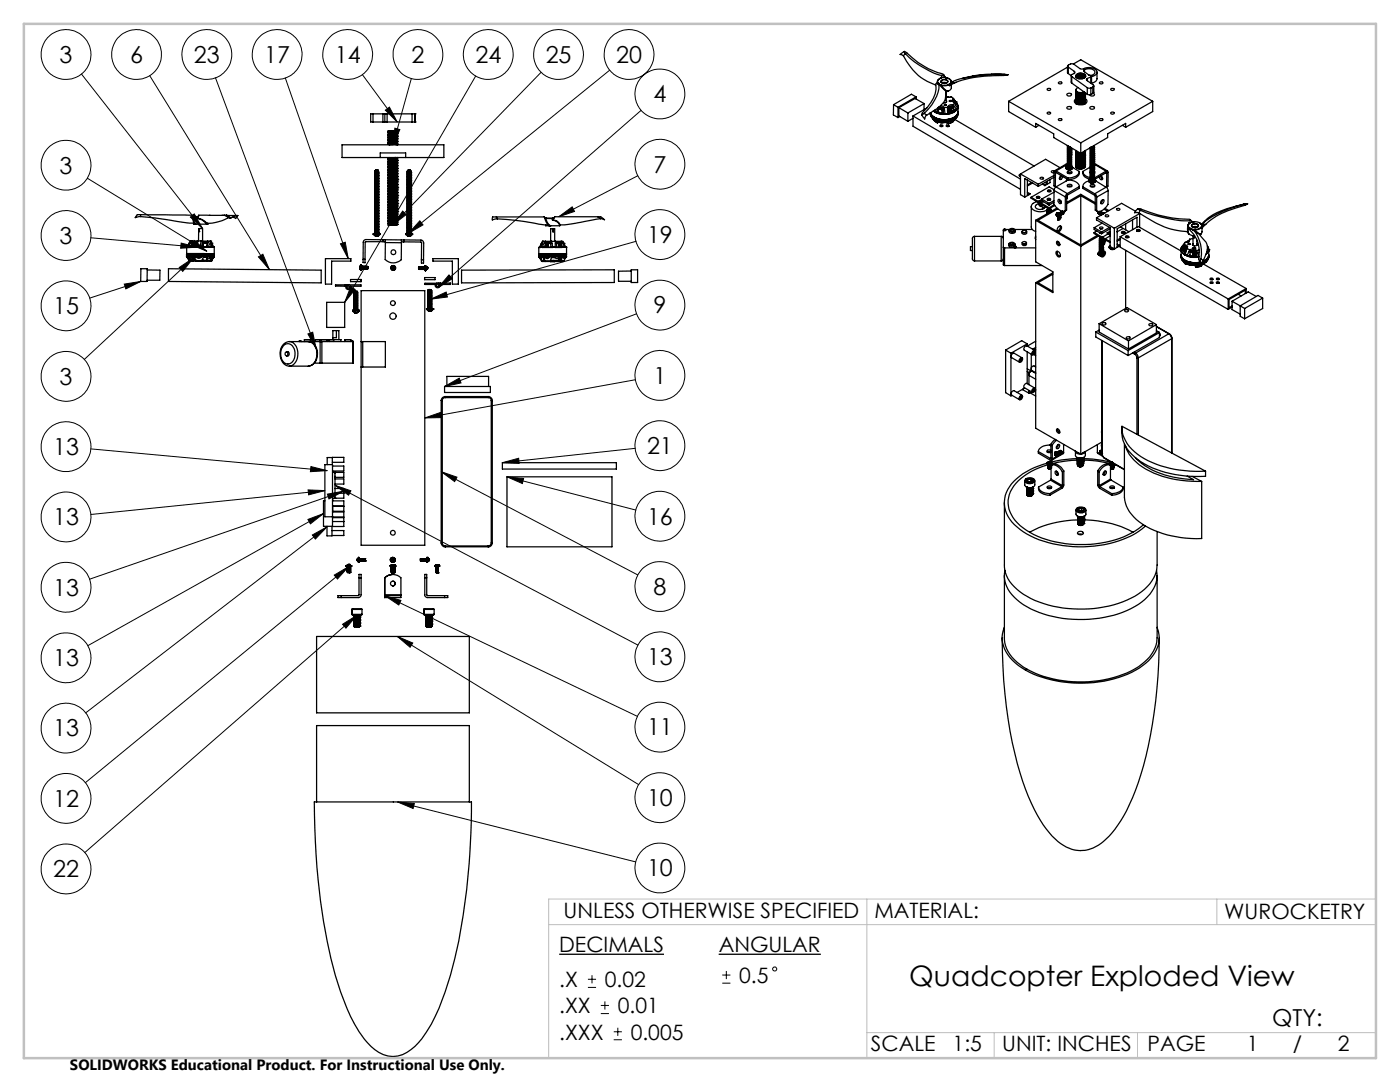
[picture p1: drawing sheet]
<svg xmlns="http://www.w3.org/2000/svg" width="279mm" height="216mm" viewBox="0 0 279 216" stroke-linecap="round" stroke-linejoin="round" font-family="sans-serif">
<defs><g id="words">
<text font-size="5.6" x="181.5" y="196.7">Quadcopter Exploded View</text>
<g font-size="4.7">
<text x="11.9" y="12.5">3</text>
<text x="26" y="12.5">6</text>
<text x="38.7" y="12.5">23</text>
<text x="52.7" y="12.5">17</text>
<text x="66.8" y="12.5">14</text>
<text x="82.1" y="12.5">2</text>
<text x="94.9" y="12.5">24</text>
<text x="108.9" y="12.5">25</text>
<text x="123" y="12.5">20</text>
<text x="130.4" y="20.4">4</text>
<text x="11.9" y="34.6">3</text>
<text x="130.4" y="34.4">7</text>
<text x="11.9" y="48.7">3</text>
<text x="129.1" y="48.5">19</text>
<text x="10.6" y="62.7">15</text>
<text x="130.4" y="62.5">9</text>
<text x="11.9" y="76.8">3</text>
<text x="130.4" y="76.6">1</text>
<text x="10.6" y="90.8">13</text>
<text x="129.1" y="90.6">21</text>
<text x="10.6" y="104.8">13</text>
<text x="129.1" y="104.7">16</text>
<text x="10.6" y="118.8">13</text>
<text x="130.4" y="118.7">8</text>
<text x="10.6" y="132.9">13</text>
<text x="129.1" y="132.7">13</text>
<text x="10.6" y="146.9">13</text>
<text x="129.1" y="146.7">11</text>
<text x="10.6" y="161">12</text>
<text x="129.1" y="160.8">10</text>
<text x="10.6" y="175">22</text>
<text x="129.1" y="174.9">10</text>
<text x="253.9" y="204.7">QTY:</text>
</g>
<g font-size="4.2">
<text x="112.5" y="183.3">UNLESS OTHERWISE SPECIFIED</text>
<text x="174.5" y="183.1">MATERIAL:</text>
<text x="244.3" y="183.3">WUROCKETRY</text>
<text x="111.6" y="190">DECIMALS</text>
<text x="143.4" y="190">ANGULAR</text>
<text x="111.6" y="197">.X</text>
<text x="120.7" y="197">0.02</text>
<text x="147.5" y="196.1">0.5</text>
<text x="111.6" y="202.2">.XX</text>
<text x="123.3" y="202.2">0.01</text>
<text x="111.6" y="207.5">.XXX</text>
<text x="125.9" y="207.5">0.005</text>
<text x="173.8" y="209.8">SCALE</text>
<text x="190.1" y="209.8">1:5</text>
<text x="200" y="209.8">UNIT: INCHES</text>
<text x="229" y="209.8">PAGE</text>
<text x="248.8" y="209.8">1</text>
<text x="258" y="209.8">/</text>
<text x="267" y="209.8">2</text>
</g>
<text font-size="3" x="14" y="213.5">SOLIDWORKS Educational Product. For Instructional Use Only.</text>
</g></defs>
<g fill="none" stroke="#000" stroke-width=".25">
<path d="M180.3 11.1a10.5 10.5 0 0 0 6.5 5.9M180.5 10.3h.2a17.7 17.7 0 0 0 7.6 4.6v.1M180.5 10.3l.2 .4M180.5 10.3l-.9 .6 .7 .2M180.7 10.7l-.4 .4M180.7 10.7a14.1 14.1 0 0 0 7.4 4.3h.2M182.8 19.3l-.9-.5-3.6 2.1M182.8 19.3l-3.6 2.1M182.8 19.3v.5M187 16.6l.1 .1M187.1 16.3l-.1 .4M187.1 16.7h.1"/>
<path d="M187.1 16.6h.1M187.1 16.6v.1M187.2 16.7l.3 .2M187.2 16.7h.1M187.2 16.5v.2M187.2 16.5l-.1 .1M187.2 16.5h.1M187.5 16.9l.1 .1M187.5 16.9h.1M187.5 16.9h.3M187.6 17l1.3 1.2M187.6 17h.2"/>
<path d="M187.7 15.6a.77 .77 0 0 0-.6 1M187.7 15.6a.62 .62 0 0 0-.5 .9M187.7 15.6h.1M187.8 17l.9 1 .5 .2M187.8 16.1a.81 .81 0 0 1 1.4 .2 .84 .84 0 0 1-1.5 0zM187.8 15.5l-.1 .1M187.8 16.9v.1M187.8 16.4h.1M187.8 16.4a.66 .66 0 0 1 .7-.5 .66 .66 0 0 1 .6 .5M187.8 15.5h.1M187.8 15.5l-.2 .1M187.9 15.4l-.1 .1"/>
<path d="M187.9 15.5l-.2 .1M187.9 15.4v.1M188 16.6l.4-.2 .5 .2M188.3 15l.3 .5M188.5 15.4h.1M188.5 15.4h-.6M188.5 15.4l-.6 .1M188.5 15.4l.2 .1M188.5 15.4l.1 .1M188.7 15.5h.1M188.7 15.5a1.14 1.14 0 0 1 1.1 .7M188.7 15.5a1.3 1.3 0 0 1 1.2 .8"/>
<path d="M188.8 18.3h.1M188.9 18.2h-.1a3.5 3.5 0 0 1-1.3 3.1l-2.6 1.7M188.9 18.2h.2M188.9 19.3h.9l.5 .3M188.9 19.3l.5 .1M188.9 18.3l-.1 2.1M188.9 19.3h.1M189.1 18.2l-.2 .1M189.2 18.2h-.1M189.5 16.8a1.85 1.85 0 0 1-1.7 .1M189.5 16.8h.1M189.5 16.8a2.06 2.06 0 0 1-1.7 .2"/>
<path d="M189.5 16.8l.1 .1M189.5 16.8v.3l.3-.2M189.7 16.8l-.1 .1M189.7 16.7l-.2 .1M189.7 16.7l.1 .1M189.8 16.8h-.1M189.8 16.7v.1M189.8 16.8h-.3M189.8 16.7h-.1M189.8 16.2l.1 .2M189.8 16.2l.1 .1M189.9 16.9l-.1 .8-.6 .5"/>
<path d="M189.9 16.3l.1 .1M189.9 16.4l-.2 .3M189.9 16.4h.1M190 16.4l-.2 .3M190 16.4h.1M190 16.4h-.1M190.1 16.5l-.4 .3M190.2 16.3l-.2 .1M190.3 19.7l-.3 .4 .5 .4M190.3 19.6l.4 .7M190.3 19.6v.1M190.3 19.7l.1 .3"/>
<path d="M190.4 20l-.2 .2 .1 .1M190.4 20l.2 .4M190.5 20v.1M190.8 16.4l-1.3 .7 .1-.2M197.9 14.8h2.1M197.9 14.8a26.1 26.1 0 0 0-5.8 .8M200.4 14.8h.1M200.7 14.9h.3M201 15l-.2-.1a27.9 27.9 0 0 0-10.5 1.3l-.2 .3M201 15h-.3a27.9 27.9 0 0 0-10.3 1.5h-.3M201 14.9h.2M201.2 14.9l-.2 .1"/>
<path d="M201.2 14.9l-.4 .1M209 17.7a.33 .33 0 0 1 .4-.1 .33 .33 0 0 1 .2 .4h-.5zM211.3 16.4l.4-.1 .2 .2a.34 .34 0 0 1-.3 .3 .34 .34 0 0 1-.4-.3zM212.9 18.8a.49 .49 0 0 1 .5-.2 .49 .49 0 0 1 .4 .4 .48 .48 0 0 1-.5 .2 .48 .48 0 0 1-.4-.4zM213 13.2v1.3l.2 .2M213 13.4l-11.7 6.8M213.2 13.4l-.2-.2 .3-.3 .4-.2h.5l1.3 1 .5 .1a2.51 2.51 0 0 1 2.9 .3 .93 .93 0 0 1-1.1 1.2M213.2 13.4l1.2 .9M213.2 13.4v1.3M213.2 14.7l.6 .4M213.8 15.1l.1 1.5M213.9 15.3l3.1 2.2"/>
<path d="M213.9 16.6l3.1 2.2M213.9 15.3v1.3M214.2 12.8l1.5-.9 14.3 8.3M214.4 14.3l.1 .2-.7 .4 .1 .4M214.4 14.3v.3M214.7 15.3a1.27 1.27 0 0 1 1.9 0M214.7 18.1l.3 .5v-.3M214.7 17.9l.3 .4M214.7 18.2a1.04 1.04 0 0 0 1.8 .2M214.7 18.5a1.09 1.09 0 0 0 1.9 0M214.7 15.4a1.25 1.25 0 0 1 1.8 .1 1.45 1.45 0 0 0-1.7-.1M214.7 18.7h.1"/>
<path d="M214.8 18.3a.92 .92 0 0 0 1.5 .5l.3-.3M214.9 14.8a1.09 1.09 0 0 1 1.7 .5 1.19 1.19 0 0 1-1.9-.2zM214.9 15.5a1.58 1.58 0 0 1 1.5 .1M214.9 15.6l.8-.2 .7 .2M215 18.3l.7 .2 .6-.2M215.1 14.7v.2a1.27 1.27 0 0 1 1.5 .4M215.1 14.7h.9a.66 .66 0 0 1 .7 .6M215.1 14.7h.1M215.2 17.5l-.4 .2-.1 .4 .3 .2M215.2 15.7h.9M215.3 15.7h.7M216.3 14a1.68 1.68 0 0 1 2.2 .3 .86 .86 0 0 1-1.2 .7l-.9-.7z"/>
<path d="M216.4 13.9v.4M216.6 19.7a.64 .64 0 0 1 .3 .8 .64 .64 0 0 1-.7 .4 1.46 1.46 0 0 1-1.8-.7l.3-.5M216.6 18.5a1.02 1.02 0 0 1-.9 .7 1.02 1.02 0 0 1-1-.6M216.6 18.7a1.04 1.04 0 0 1-.9 .8 1.04 1.04 0 0 1-1-.5l.1-.2M216.6 19a1.02 1.02 0 0 1-1.7 .5l-.2-.4M216.6 19.2a.98 .98 0 0 1-.9 .8 .98 .98 0 0 1-1-.6M216.6 19.5a1.04 1.04 0 0 1-.8 .8 1.04 1.04 0 0 1-1-.4v-.3M216.6 19.8a1.04 1.04 0 0 1-1.8 .4l-.1-.3M216.6 18.6a1.06 1.06 0 0 1-1.9 .1M216.6 18.9a1.07 1.07 0 0 1-1.9 .1M216.6 19.4a1.05 1.05 0 0 1-1.9 .1M216.6 19.6a1.1 1.1 0 0 1-1.9 .2"/>
<path d="M216.6 19.9a1.07 1.07 0 0 1-1.9 .1M216.6 19.1a1.07 1.07 0 0 1-.9 .7 1.07 1.07 0 0 1-1-.6M216.6 18.6h.1M216.6 18.8v.1M216.6 19.1h.1M216.6 19.4h.1M216.6 19.6h.1M216.6 19.9h.1M217 18.8l.7 .1M217 17.5l.7 .1M217 15.7l-.1 .3 1.3 1a.21 .21 0 0 1 .1 .2 .21 .21 0 0 1-.2 .2M217 15.7v.4"/>
<path d="M217 17.5v1.3M217.4 15l.3 .1M217.7 15.3v1.3M217.7 17.6v1.3M217.7 15.3l-.7 .4M217.8 15.3h-.1M217.8 16.6l-.1 .1M217.8 15.3v1.3M218.1 17.4l-.4 .2M218.1 17.4v1.3M218.1 18.7l-.4 .2M218.2 18.6l.2 .2a.47 .47 0 0 1-.4 .4 .47 .47 0 0 1-.5-.3"/>
<path d="M218.3 17.1v1.4l-.2 .2M218.9 14.4v1.4l-.2 .4-.9 .4M219.4 16.5a.32 .32 0 0 1 .4-.2 .32 .32 0 0 1 .2 .4h-.5zM221.8 17.7h.6a.34 .34 0 0 1-.4 .4 .34 .34 0 0 1-.3-.4zM68.3 28.9h20.3v2.5h-20.3zM74.4 22.7h-.4v1.6h.4M74.4 24.3h2M74.4 22.7h2M74.4 22.7v1.6M74.8 39.8h.1M74.8 39.5h.1M74.8 39.2h.1"/>
<path d="M74.8 38.9h.1M74.8 38.6h.1M74.8 38.2h.1M74.8 37.9h.1M74.8 37.6h.1M74.8 37.3h.1M74.8 37h.1M74.8 36.7h.1M74.8 36.3h.1M74.8 36h.1M74.8 35.7h.1M74.8 35.4h.1"/>
<path d="M74.8 35.1h.1M74.8 34.7h.1M74.8 34.4h.1M74.8 34.1h.1M74.8 34.3h.1M74.8 34.6h.1M74.8 34.9h.1M74.8 35.2h.1M74.8 35.5v.1M74.8 35.8v.1M74.8 36.2h.1M74.8 36.5h.1"/>
<path d="M74.8 36.8h.1M74.8 37.1h.1M74.8 37.4v.1M74.8 37.7v.1M74.8 38.1h.1M74.8 38.4h.1M74.8 38.7h.1M74.8 39v.1M74.8 39.3v.1M74.8 39.7h.1M74.8 40h.1M75.1 34.1h.3"/>
<path d="M75.1 34.1h-.3M75.4 34h.1M75.4 34h-.5M75.4 34.1h-.6M75.4 34.1l-.5 .2M75.4 34.3l-.5 .1M75.4 34.4l-.5 .2M75.4 34.6l-.5 .1M75.4 34.7l-.5 .2M75.4 34.9l-.5 .2M75.4 35.1l-.5 .1M75.4 35.2l-.5 .2"/>
<path d="M75.4 35.4l-.5 .1M75.4 35.6l-.5 .1M75.4 35.7l-.5 .1M75.4 35.9l-.5 .1M75.4 36l-.5 .2M75.4 36.2l-.5 .1M75.4 36.3l-.5 .2M75.4 36.5l-.5 .2M75.4 36.7l-.5 .1M75.4 36.8l-.5 .2M75.4 37l-.5 .1M75.4 37.1l-.5 .2"/>
<path d="M75.4 37.3l-.5 .1M75.4 37.5l-.5 .1M75.4 37.6l-.5 .1M75.4 37.8l-.5 .1M75.4 37.9l-.5 .2M75.4 38.1l-.5 .1M75.4 38.2l-.5 .2M75.4 38.4l-.5 .2M75.4 38.6l-.5 .1M75.4 38.7l-.5 .2M75.4 38.9l-.5 .1M75.4 39.1l-.5 .1"/>
<path d="M75.4 39.2l-.5 .1M75.4 39.4l-.5 .1M75.4 39.5l-.5 .2M75.4 39.7l-.5 .1M75.4 39.8l-.5 .2M75.4 34.1l.1 .1M75.4 34.3l.1 .1M75.4 34.4l.1 .1M75.4 34.6l.1 .1M75.4 34.7l.1 .1M75.4 34.9l.1 .1M75.4 35.1h.1"/>
<path d="M75.4 35.2l.1 .1M75.4 35.4l.1 .1M75.4 35.6h.1M75.4 35.7l.1 .1M75.4 35.9h.1M75.4 36l.1 .1M75.4 36.2l.1 .1M75.4 36.3l.1 .1M75.4 36.5l.1 .1M75.4 36.7h.1M75.4 36.8l.1 .1M75.4 37h.1"/>
<path d="M75.4 37.1l.1 .1M75.4 37.3l.1 .1M75.4 37.5h.1M75.4 37.6l.1 .1M75.4 37.8l.1 .1M75.4 37.9l.1 .1M75.4 38.1l.1 .1M75.4 38.2l.1 .1M75.4 38.4l.1 .1M75.4 38.6h.1M75.4 38.7l.1 .1M75.4 38.9h.1"/>
<path d="M75.4 39.1h.1M75.4 39.2l.1 .1M75.4 39.4h.1M75.4 39.5l.1 .1M75.4 39.7l.1 .1M75.4 39.8l.1 .1M75.4 34l-.5 .1M75.4 34.3h-.6M75.4 34.6h-.6M75.4 34.9h-.6M75.4 35.2h-.6M75.4 35.5l-.6 .1"/>
<path d="M75.4 35.7h-.6M75.4 35.8l-.6 .1M75.4 36.2h-.6M75.4 36.5h-.6M75.4 36.7h-.6M75.4 36.8h-.6M75.4 37.1h-.6M75.4 37.4l-.6 .1M75.4 37.6h-.6M75.4 37.7l-.6 .1M75.4 38.1h-.6M75.4 38.4h-.6"/>
<path d="M75.4 38.7h-.6M75.4 39l-.6 .1M75.4 39.2h-.6M75.4 39.3l-.6 .1M75.4 39.7h-.6M75.4 40h-.6M75.4 34l-.3 .1M75.5 34.4h.1M75.5 34.7h.1M75.5 35h.1M75.5 35.3h.1M75.5 35.6h.1"/>
<path d="M75.5 35.9h.1M75.5 36.3h.1M75.5 36.6h.1M75.5 36.9h.1M75.5 37.2h.1M75.5 37.5h.1M75.5 37.9h.1M75.5 38.2h.1M75.5 38.5h.1M75.5 38.8h.1M75.5 39.1h.1M75.5 39.4h.1"/>
<path d="M75.5 39.8h.1M75.5 34.4l-.7 .1 .6-.1M75.5 34.7l-.7 .1 .6-.1M75.5 35l-.7 .1h.6M75.5 35.3l-.7 .1h.6M75.5 35.9l-.7 .2 .6-.1M75.5 36.3l-.7 .1 .6-.1M75.5 36.9l-.7 .1h.6M75.5 37.2l-.7 .1h.6M75.5 37.9l-.7 .1 .6-.1M75.5 38.2l-.7 .1 .6-.1M75.5 38.5l-.7 .1h.6"/>
<path d="M75.5 38.8l-.7 .1h.6M75.5 39.4l-.7 .1h.6M75.5 39.8l-.7 .1 .6-.1M75.5 34l-.1 .1M75.5 34.2l-.1 .1M75.5 34.4h-.1M75.5 34.5l-.1 .1M75.5 34.7h-.1M75.5 34.9h-.1M75.5 35l-.1 .1M75.5 35.2h-.1M75.5 35.3l-.1 .1"/>
<path d="M75.5 35.5l-.1 .1M75.5 35.6l-.1 .1M75.5 35.8l-.1 .1M75.5 35.9l-.1 .1M75.5 36.1l-.1 .1M75.5 36.3h-.1M75.5 36.4l-.1 .1M75.5 36.6l-.1 .1M75.5 36.8h-.1M75.5 36.9l-.1 .1M75.5 37.1h-.1M75.5 37.2l-.1 .1"/>
<path d="M75.5 37.4l-.1 .1M75.5 37.5l-.1 .1M75.5 37.7l-.1 .1M75.5 37.9h-.1M75.5 38l-.1 .1M75.5 38.2h-.1M75.5 38.3l-.1 .1M75.5 38.5l-.1 .1M75.5 38.7h-.1M75.5 38.8l-.1 .1M75.5 39l-.1 .1M75.5 39.1l-.1 .1"/>
<path d="M75.5 39.3l-.1 .1M75.5 39.4l-.1 .1M75.5 39.6l-.1 .1M75.5 39.8h-.1M75.5 39.9l-.1 .1M75.5 39.9l-.7 .1M75.5 39.8h-.7M75.5 39.6l-.7 .1M75.5 39.4l-.7 .1M75.5 39.3h-.7M75.5 39.1l-.7 .1M75.5 38.9l-.7 .1"/>
<path d="M75.5 38.8l-.7 .1M75.5 38.6l-.7 .1M75.5 38.5l-.7 .1M75.5 38.3l-.7 .1M75.5 38.2h-.7M75.5 38l-.7 .1M75.5 37.9h-.7M75.5 37.7h-.7M75.5 37.5l-.7 .1M75.5 37.4h-.7M75.5 37.2l-.7 .1M75.5 37l-.7 .1"/>
<path d="M75.5 36.9l-.7 .1M75.5 36.7l-.7 .1M75.5 36.6l-.7 .1M75.5 36.4l-.7 .1M75.5 36.3h-.7M75.5 36.1l-.7 .1M75.5 35.9l-.7 .1M75.5 35.8h-.7M75.5 35.6l-.7 .1M75.5 35.5h-.7M75.5 35.3l-.7 .1M75.5 35.1l-.7 .1"/>
<path d="M75.5 35l-.7 .1M75.5 34.8l-.7 .1M75.5 34.7h-.7M75.5 34.5l-.7 .1M75.5 34.4h-.7M75.5 34.2l-.7 .1M75.5 34.9h-.7M75.5 35.2h-.7M75.5 35.5l-.7 .1M75.5 35.8l-.7 .1M75.5 36.8h-.7M75.5 37.1h-.7"/>
<path d="M75.5 37.4l-.7 .1M75.5 37.7l-.7 .1M75.5 38.7h-.7M75.5 39l-.7 .1M75.5 39.3l-.7 .1M75.5 34.2h.1M75.5 34.5h.1M75.5 34.8v.1M75.5 35.1v.1M75.5 35.5h.1M75.5 35.8h.1M75.5 36.1h.1"/>
<path d="M75.5 36.4h.1M75.5 36.7v.1M75.5 37v.1M75.5 37.4h.1M75.5 37.7h.1M75.5 38h.1M75.5 38.3h.1M75.5 38.6v.1M75.5 38.9v.1M75.5 39.3h.1M75.5 39.6h.1M75.5 39.9h.1"/>
<path d="M75.9 31.4v-.9h5.1v.9M76.4 24.3h.4M76.4 22.7h.4M76.4 22.7v1.6M76.8 24.3h.5M76.8 22.7h.5M76.8 22.7v1.6M77.3 22.7v1.6M77.3 24.3h4.9M77.3 22.7h4.9M77.5 31.6l.1 .1-.1 .2M77.5 32.6l.1 .1-.1 .1"/>
<path d="M77.5 39.5l.1 .2-.1 .1M77.5 26.2l.1 .1M77.5 26.5l.1 .1M77.5 26.8l.1 .2M77.5 27.2l.1 .1M77.5 27.5l.1 .1M77.5 27.8l.1 .1M77.5 28.1l.1 .1M77.5 28.4l.1 .1M77.5 28.8l.1 .1M77.5 31.9l.1 .1M77.5 32.2l.1 .1"/>
<path d="M77.5 32.9l.1 .1M77.5 33.2l.1 .1M77.5 33.5l.1 .1M77.5 33.8l.1 .1M77.5 34.1l.1 .2M77.5 34.5l.1 .1M77.5 34.8l.1 .1M77.5 35.1l.1 .1M77.5 35.4l.1 .1M77.5 35.7l.1 .1M77.5 36.1l.1 .1M77.5 36.4l.1 .1"/>
<path d="M77.5 36.7l.1 .1M77.5 37l.1 .1M77.5 37.3l.1 .1M77.5 37.6l.1 .1M77.5 38l.1 .1M77.5 38.3l.1 .1M77.5 38.6l.1 .1M77.5 38.9l.1 .1M77.5 39.2l.1 .1M77.5 39.9l.1 .1M77.5 31.9l1.8-.2-1.8 .2M77.5 32.8l1.8-.1-1.8 .2"/>
<path d="M77.5 38.8l1.9-.1-1.9 .2M77.5 39.8l1.8-.1-1.8 .2M77.5 26.5h.1M77.5 26.8h.1M77.5 27.1v.1M77.5 27.4v.1M77.5 27.7v.1M77.5 28v.1M77.5 28.4h.1M77.5 28.7v.1M77.5 31.5v.1M77.5 31.9h.1"/>
<path d="M77.5 32.2h.1M77.5 32.5v.1M77.5 32.8v.1M77.5 33.1v.1M77.5 33.4v.1M77.5 33.8h.1M77.5 34.1h.1M77.5 34.4v.1M77.5 34.7v.1M77.5 35v.1M77.5 35.3v.1M77.5 35.7h.1"/>
<path d="M77.5 36v.1M77.5 36.3v.1M77.5 36.6v.1M77.5 36.9v.1M77.5 37.3h.1M77.5 37.6h.1M77.5 37.9v.1M77.5 38.2v.1M77.5 38.5v.1M77.5 38.8v.1M77.5 39.2h.1M77.5 39.5h.1"/>
<path d="M77.5 39.8v.1M77.6 26.4l-.1 .1M77.6 26.7l-.1 .1M77.6 27l-.1 .1M77.6 27.3l-.1 .1M77.6 27.6l-.1 .1M77.6 28h-.1M77.6 28.3l-.1 .1M77.6 28.6l-.1 .1M77.6 32.1l-.1 .1M77.6 33.1h-.1M77.6 33.3l-.1 .1"/>
<path d="M77.6 33.7l-.1 .1M77.6 34l-.1 .1M77.6 34.3l-.1 .1M77.6 34.6l-.1 .1M77.6 35h-.1M77.6 35.3h-.1M77.6 35.6l-.1 .1M77.6 35.9l-.1 .1M77.6 36.2l-.1 .1M77.6 36.9h-.1M77.6 37.2l-.1 .1M77.6 37.8l-.1 .1"/>
<path d="M77.6 38.1l-.1 .1M77.6 38.8h-.1M77.6 39.1l-.1 .1M77.6 26.3v.1M77.6 27.9v.1M77.6 32.3v.1M77.6 34.9v.1M77.6 35.8v.1M77.6 36.8v.1M77.6 38.3v.2M77.6 39.3v.1M77.6 28.8v.1"/>
<path d="M77.7 31.4l-.2 .1M77.8 37.5l-.3 .1M77.8 37.4l-.2 .1M77.8 37.4v.1M77.8 37.5l.2 .2M77.8 37.4h.6M77.8 37.4h1.3M77.8 37.5h1.3M77.8 37.4h.1M77.9 37.6h-.4M77.9 37.7l-.3 .1M78 37.7l-.4 .1"/>
<path d="M78 37.7l.3 .1M78 37.7h.1M78 37.4h.1M78.1 36.5l-.6 .1M78.1 33.9h.6l-1.2 .2M78.1 34.3h.6l-.6 .1M78.1 34.9h.6l-1.2 .1M78.1 35.2h.6l-.6 .1M78.1 35.8h.6l-.6 .1M78.1 36.2h.6l-1.2 .1M78.1 36.5h.6l-1.2 .1M78.1 36.8h.6l-.6 .1"/>
<path d="M78.1 33.8h.1M78.1 34.1h.1M78.1 34.4l.1 .1M78.1 34.6h.1M78.1 34.7l.1 .1M78.1 35l.1 .1M78.1 35.3l.1 .1M78.1 35.5l.1 .1M78.1 35.7h.1M78.1 36l.1 .1M78.1 36.3l.1 .1M78.1 36.6l.1 .1"/>
<path d="M78.1 36.9l.1 .1M78.1 37.1h.1M78.1 37.3h.1M78.1 34.7h.1M78.1 35h.1M78.1 35.3h.1M78.1 34.4h.1M78.1 36h.1M78.1 36.3h.1M78.1 36.9h.1M78.1 36.6h.1M78.1 34.6h-.5"/>
<path d="M78.1 34.9l-.5 .1M78.1 35.5l-.5 .1M78.1 37.1l-.5 .1M78.1 33.8h-.6M78.1 34.1h-.6M78.1 34.4l-.6 .1M78.1 34.7l-.6 .1M78.1 35l-.6 .1M78.1 35.3l-.6 .1M78.1 35.7h-.6M78.1 36l-.6 .1M78.1 36.3l-.6 .1"/>
<path d="M78.1 36.6l-.6 .1M78.1 36.9l-.6 .1M78.1 37.3h-.6M78.1 33.9h.1M78.1 34.2v.1M78.1 34.5v.1M78.1 34.9h.1M78.1 35.2h.1M78.1 35.5h.1M78.1 35.8h.1M78.1 36.1v.1M78.1 36.4v.1"/>
<path d="M78.1 36.8h.1M78.1 33.9h-.5v.1M78.1 34.2h-.5v.1M78.1 35.1l-.5 .1v.1M78.1 35.5h-.5v.1M78.1 36.1h-.5v.1M78.1 36.4h-.5v.1M78.1 37l-.5 .1v.1M78.1 33.6l.1 .1M78.1 33.6l-.5 .1M78.1 33.9l-.5 .1M78.1 34.3h-.5"/>
<path d="M78.1 35.2l-.5 .1M78.1 35.8l-.5 .1M78.1 36.2h-.5M78.1 36.8l-.5 .1M78.1 34.4h-.6M78.1 35.3h-.6M78.1 35.9l-.6 .1M78.1 36.9h-.6M78.1 34.8l-.5 .1M78.1 35.8h-.5M78.1 36.7l-.5 .1M78.2 34.5h-.6v.1"/>
<path d="M78.2 33.8l-.1 .1M78.2 34.1l-.1 .1M78.2 34.5h-.1M78.2 34.6l-.7 .1M78.2 34.8l-.1 .1M78.2 35.1l-.1 .1M78.2 35.4l-.1 .1M78.2 35.6l-.7 .1M78.2 35.7l-.1 .1M78.2 36.1h-.1M78.2 36.4h-.1M78.2 36.7l-.1 .1"/>
<path d="M78.2 37l-.1 .1M78.2 37.2l-.7 .1M78.2 33.7l-.7 .1M78.2 33.8h.5zM78.2 34.1h.5zM78.2 34.5l.5-.1zM78.2 34.6h.5zM78.2 34.8l.5-.1zM78.2 35.1l.5-.1zM78.2 35.4l.5-.1zM78.2 35.6l.5-.1zM78.2 35.7h.5z"/>
<path d="M78.2 36.1l.5-.1zM78.2 36.4l.5-.1zM78.2 36.7l.5-.1zM78.2 37l.5-.1zM78.2 37.1h.5zM78.2 37.3h.5zM78.2 37.3l-.1 .1M78.2 37.9h-.7M78.3 37.8h.2M78.4 26.1h1v.3l-.2 .1M78.4 26.3l-.8 .1M78.4 26.1v.3l-.9 .1"/>
<path d="M78.4 26.1h-.9v.1M78.4 26.1l-.9 .1M78.4 26.2l-.8 .1M78.4 37.4h-.6M78.4 37.4h.7M78.4 33.7l-.3 .1M78.4 33.9h-.3M78.4 34l-.3 .1M78.4 34.2h-.3M78.4 34.3l-.3 .1M78.4 34.5h-.3M78.4 34.6l-.3 .1"/>
<path d="M78.4 34.8l-.3 .1M78.4 35h-.3M78.4 35.1l-.3 .1M78.4 35.3h-.3M78.4 35.5h-.3M78.4 35.6l-.3 .1M78.4 35.8h-.3M78.4 35.9l-.3 .1M78.4 36.1h-.3M78.4 36.2l-.3 .1M78.4 36.4h-.3M78.4 36.5l-.3 .1"/>
<path d="M78.4 36.7l-.3 .1M78.4 36.9h-.3M78.4 37l-.3 .1M78.4 37.2l-.3 .1M78.4 36.6h-.3M78.4 36.4l-.3 .1M78.4 36.3h-.3M78.4 36.1l-.3 .1M78.4 34.7h-.3M78.4 34.5l-.3 .1M78.4 34.4h-.3M78.4 34.2l-.3 .1"/>
<path d="M78.4 37h.1M78.4 35.8h.1M78.4 33.9h.1M78.4 36.1h.1M78.4 34.2h.1M78.4 36.7h.1M78.4 34.5h.1M78.4 34.8h.1M78.4 35.5h.1M78.4 35.1h.1M78.4 36.4h.1M78.4 33.7h.1"/>
<path d="M78.4 34h.1M78.4 34.3v.1M78.4 34.6v.1M78.4 35h.1M78.4 35.3h.1M78.4 35.6h.1M78.4 35.9h.1M78.4 36.2v.1M78.4 36.5v.1M78.4 36.9h.1M78.4 37.2h.1M78.5 37.8h.2"/>
<path d="M78.6 33.6l-.4 .1M78.7 33.9l.1 .1M78.7 34.2l.1 .1M78.7 34.5l.1 .1M78.7 34.9l.1 .1M78.7 35.2l.1 .1M78.7 35.5l.1 .1M78.7 35.8l.1 .1M78.7 36.1l.1 .1M78.7 36.4l.1 .1M78.7 36.8l.1 .1M78.7 37.1h.1"/>
<path d="M78.7 33.6l.1 .1M78.7 33.6h-.6M78.7 33.6l-.5 .1M78.7 34.3h.6l-.5 .1M78.7 35.3l.7-.1-.6 .1M78.7 33.8l-.3 .1M78.7 34h-.3M78.7 34.1l-.3 .1M78.7 34.3h-.3M78.7 34.8h-.3M78.7 34.9l-.3 .1M78.7 35.1h-.3"/>
<path d="M78.7 35.2l-.3 .1M78.7 35.4l-.3 .1M78.7 35.7l-.3 .1M78.7 35.9h-.3M78.7 36.1h-.3M78.7 36.2h-.3M78.7 36.4h-.3M78.7 36.5h-.3M78.7 36.7h-.3M78.7 36.8l-.3 .1M78.7 37h-.3M78.8 33.7l-.1 .1h.1"/>
<path d="M78.8 34l-.1 .1h.1M78.8 34.3l-.1 .1 .1 .1M78.8 34.6l-.1 .1 .1 .1M78.8 35h-.1l.1 .1M78.8 35.3h-.1l.1 .1M78.8 35.6l-.1 .1h.1M78.8 35.9l-.1 .1 .1 .1M78.8 36.2l-.1 .1 .1 .1M78.8 36.5l-.1 .1 .1 .1M78.8 36.9h-.1l.1 .1M78.8 37.2l-.1 .1h.1M78.8 33.8l-.1 .1"/>
<path d="M78.8 34.1l-.1 .1M78.8 34.5h-.1M78.8 34.8l-.1 .1M78.8 35.1l-.1 .1M78.8 35.4l-.1 .1M78.8 35.7l-.1 .1M78.8 36.1h-.1M78.8 36.4h-.1M78.8 36.7l-.1 .1M78.8 37l-.1 .1M78.8 37.3h.1M78.8 37h.1"/>
<path d="M78.8 35.7h.1M78.8 33.8h.1M78.8 36.1h.1M78.8 34.1h.1M78.8 36.7h.1M78.8 35.4h.1M78.8 36.4h.1M78.8 34.5h.1M78.8 34.8h.1M78.8 35.1h.1M78.8 33.7h-.4M78.8 37.2h-.4"/>
<path d="M78.8 37h-.4M78.8 36.9h-.4M78.8 36.7h-.4M78.8 36.5l-.4 .1M78.8 36.4h-.4M78.8 36.2l-.4 .1M78.8 36.1h-.4M78.8 35.9h-.4M78.8 35.7l-.4 .1M78.8 35.6h-.4M78.8 35.4l-.4 .1M78.8 35.3h-.4"/>
<path d="M78.8 35.1h-.4M78.8 35h-.4M78.8 34.8h-.4M78.8 34.6l-.4 .1M78.8 34.5h-.4M78.8 34.3l-.4 .1M78.8 34.1l-.4 .1M78.8 34h-.4M78.8 33.8l-.4 .1M78.8 34.6h.1M78.8 35.6h.1M78.8 37.1v.1"/>
<path d="M78.8 37.3v.1M78.8 37.7h.1M78.8 37.7l-.1 .1M79 31.4l-1.5 .1M79.1 37.4v.1M79.1 37.4h.1M79.1 37.5l-.3 .2M79.2 26.5l-1.6 .1v.1M79.2 26.8l-1.3 .1-.3 .1M79.2 28l-1.4 .2-.2 .1M79.2 31.5l-1.3 .1-.3 .2 1.6-.2M79.2 31.9l-1.6 .1v.1"/>
<path d="M79.2 32.8l-1.6 .1v.2M79.2 33.4l-1.6 .2v.1M79.2 39.5l-1.6 .1v.1l1.6-.2M79.2 39.8l-1.4 .1-.2 .1M79.2 26.8l-1.6 .2M79.2 28.1l-1.6 .2M79.2 28.4l-1.6 .2M79.2 31.9l-1.6 .2M79.2 32.9l-1.6 .2M79.2 33.5l-.5 .1M79.2 33.8l-.5 .1M79.2 34.8l-.5 .1"/>
<path d="M79.2 35.1l-.5 .1M79.2 35.7l-.5 .1M79.2 36.7l-.5 .1M79.2 27.7l-1.6 .2M79.2 32.2l-1.6 .1M79.2 33.1l-1.6 .2M79.2 33.8h-.4M79.2 34.1h-.4M79.2 34.4l-.8 .1M79.2 34.7l-.4 .1M79.2 35.3l-.4 .1M79.2 35.7h-.4"/>
<path d="M79.2 36.3h-.4M79.2 36.6l-.4 .1M79.2 39.2l-1.6 .1M79.2 39.9l.2 .1-.2 .1M79.2 39.5l.2 .2M79.2 39.2l.2 .1M79.2 38.9l.2 .2M79.2 38.6l.2 .1M79.2 38.3l.2 .1-.2 .1M79.2 38l.2 .1-.2 .1M79.2 37.6l.2 .1M79.2 37.3l.2 .2"/>
<path d="M79.2 37l.2 .1-.2 .2M79.2 36.7l.2 .1-.2 .1M79.2 36.4l.2 .1-.2 .1M79.2 36.1l.2 .1M79.2 35.7l.2 .2M79.2 35.4l.2 .1-.2 .2M79.2 35.1l.2 .1M79.2 34.8l.2 .1-.2 .1M79.2 34.5l.2 .1M79.2 34.1l.2 .2M79.2 33.8l.2 .1-.2 .2M79.2 33.5l.2 .1-.2 .2"/>
<path d="M79.2 33.2l.2 .1-.2 .1M79.2 32.9l.2 .1M79.2 32.6l.2 .1M79.2 32.2l.2 .1-.2 .2M79.2 31.9l.2 .1-.2 .2M79.2 31.6l.2 .1M79.2 28.8l.2 .1M79.2 28.4l.2 .1-.2 .2M79.2 28.1l.2 .1M79.2 27.8l.2 .1-.2 .1M79.2 27.5l.2 .1-.2 .1M79.2 27.2l.2 .1"/>
<path d="M79.2 26.8l.2 .2-.2 .1M79.2 26.5l.2 .1M79.2 32.2l-1.7 .3M79.2 38.3l-1.7 .2M79.2 39.2l-1.7 .3M79.2 39.8v.1M79.2 39.5h.1M79.2 39.2h.1M79.2 38.8v.1M79.2 38.5v.1M79.2 38.2v.1M79.2 37.9v.1"/>
<path d="M79.2 37.6h.1M79.2 37.3h.1M79.2 36.9v.1M79.2 36.6v.1M79.2 36.3v.1M79.2 36v.1M79.2 35.7h.1M79.2 35.3v.1M79.2 35v.1M79.2 34.7v.1M79.2 34.4v.1M79.2 34.1h.1"/>
<path d="M79.2 33.8h.1M79.2 33.4v.1M79.2 33.1v.1M79.2 32.8v.1M79.2 32.5v.1M79.2 32.2h.1M79.2 31.9h.1M79.2 31.5v.1M79.2 28.7v.1M79.2 28.4h.1M79.2 28v.1M79.2 27.7v.1"/>
<path d="M79.2 27.4v.1M79.2 27.1v.1M79.2 26.8h.1M79.2 26.5h.1M79.2 27.1l-1.4 .1-.2 .1M79.2 27.4l-1.6 .2v.1M79.2 28.4l-1.4 .1-.2 .1M79.2 32.5l-1.6 .1v.1l1.6-.1M79.2 33.2l-1.6 .2v-.1M79.2 37.9l-1.6 .1v.1M79.2 38.5l-1.4 .1-.2 .2M79.2 38.8l-.4 .1a1.09 1.09 0 0 0-1.2 .2"/>
<path d="M79.2 26.5l-1.6 .2M79.2 27.2l-1.6 .1M79.2 27.5l-1.6 .1M79.2 27.8l-1.6 .2M79.2 28.8l-1.5 .1M79.2 34.1l-.5 .1M79.2 34.5h-.5M79.2 35.4l-.5 .1M79.2 36.1h-.5M79.2 36.4h-.5M79.2 37l-.5 .1M79.2 37.3l-.1 .1"/>
<path d="M79.2 37.6l-.3 .1M79.2 38l-1.6 .1M79.2 38.6l-1.6 .2M79.2 38.9l-1.6 .2M79.2 39.9l-1.6 .1M79.2 28.7l-1.6 .1M79.2 35l-.4 .1M79.2 36h-.4M79.2 36.9l-.4 .1M79.2 37.3l-.8 .1M79.2 37.6h-.2M79.2 38.2l-1.6 .1"/>
<path d="M79.3 27l-1.8 .1M79.3 27.6l-1.8 .1M79.3 27.9l-1.8 .1M79.3 28.5l-1.8 .2M79.3 28.9h-.3M79.3 32l-1.8 .2M79.3 32.3l-1.8 .2M79.3 33.3l-1.8 .1M79.3 33.6l-.5 .1M79.3 33.9l-.6 .1M79.3 34.9l-.6 .1M79.3 35.5l-.9 .1"/>
<path d="M79.3 35.8l-.6 .1M79.3 36.5h-.6M79.3 36.8l-.6 .1M79.3 37.1l-.9 .1M79.3 37.4l-.2 .1M79.3 38.1l-1.8 .1M79.3 38.4l-1.8 .1M79.3 39l-1.8 .2M79.3 40l-1.8 .1M79.3 26.4l-1.8 .1M79.3 26.7l-1.8 .1M79.3 27l-1.8 .2"/>
<path d="M79.3 27.3l-1.8 .2M79.3 27.6l-1.8 .2M79.3 27.9l-1.8 .2M79.3 28.3l-1.8 .1M79.3 28.6l-1.8 .2M79.3 31.4l-1.8 .2M79.3 32.1l-1.8 .1M79.3 32.4l-1.8 .2M79.3 33l-1.8 .2M79.3 33.3l-1.8 .2M79.3 33.7h-.5M79.3 34h-.5"/>
<path d="M79.3 34.6l-.5 .1M79.3 34.9l-.5 .1M79.3 35.6h-.5M79.3 35.9h-.5M79.3 36.2l-.5 .1M79.3 36.5l-.5 .1M79.3 36.8l-.5 .1M79.3 37.1l-.5 .1M79.3 37.5h-.3M79.3 37.8l-1.8 .2M79.3 38.1l-1.8 .2M79.3 38.4l-1.8 .2"/>
<path d="M79.3 39.1l-1.8 .1M79.3 39.4l-1.8 .1M79.4 39.7l-.2 .1M79.4 39.3l-.2 .2M79.4 39.1l-.2 .1M79.4 38.7l-.2 .1M79.4 37.8l-.2 .1M79.4 37.5l-.2 .1M79.4 36.2l-.2 .1M79.4 35.9l-.2 .1M79.4 35.2l-.2 .1M79.4 34.6l-.2 .1"/>
<path d="M79.4 34.3l-.2 .1M79.4 33l-.2 .1M79.4 32.7l-.2 .1M79.4 31.7l-.2 .2M79.4 31.4l-.2 .1M79.4 28.3l-.2 .1M79.4 27.3l-.2 .1M79.4 26.6l-.2 .2M79.4 26.6l-1.9 .2M79.4 27.3l-1.9 .1M79.4 28.2l-1.9 .2M79.4 33l-1.9 .1"/>
<path d="M79.4 34.6h-1M79.4 36.2h-.7M79.4 37.7l-.7 .1M79.4 39.3l-1.9 .2M79.4 35.9h.1M79.4 37.5h.1M79.4 39.1h.1M79.4 27.3h.1M79.4 28.2v.1M79.4 31.7h.1M79.4 32.7h.1M79.4 34.3h.1"/>
<path d="M79.4 35.2h.1M79.4 36.2h.1M79.4 37.7v.1M79.4 38.7h.1M79.4 39.7h.1M81.3 34.2l.1 .1M81.3 34.5h.6M81.3 34.8h.6M81.3 35l.1 .1M81.3 35.1l.1 .1M81.3 35.5h.6M81.3 35.8h.6"/>
<path d="M81.3 36.1l.1 .1M81.3 36.4h.6M81.3 36.6l.1 .1M81.3 36.7h.6M81.3 37h.6M81.3 37.4h.6M81.3 37.5l.1 .1M81.3 37.7h.1M81.3 38h.6M81.3 38.3h.6M81.3 38.5l.1 .1M81.3 38.6l.1 .1"/>
<path d="M81.3 38.9h.6M81.3 39.3h.6M81.3 39.6l.1 .1M81.3 39.9h.6M81.3 39.9h.1M81.3 39.6h.1M81.3 39.3h.1M81.3 38.9h.1M81.3 38.6h.1M81.3 38.3h.1M81.3 38h.1M81.3 37.4h.1"/>
<path d="M81.3 37h.1M81.3 36.7h.1M81.3 36.4h.1M81.3 36.1h.1M81.3 35.8h.1M81.3 35.5h.1M81.3 35.1h.1M81.3 34.8h.1M81.3 34.5h.1M81.3 34.2h.1M81.3 35h.1M81.3 36.5v.1"/>
<path d="M81.3 37.5h.1M81.3 38.5h.1M81.3 34l.1 .1M81.3 38.3l.7-.1zM81.4 39.9l.6-.1zM81.4 37.3h.6zM81.4 36.4l.6-.1zM81.4 34.8l.6-.1zM81.4 34.1l-.1 .1M81.4 34.3h-.1l.1 .1M81.4 34.4l-.1 .1M81.4 34.7l-.1 .1"/>
<path d="M81.4 35.1h-.1M81.4 35.2l-.1 .1 .1 .1M81.4 35.4l-.1 .1M81.4 35.7l-.1 .1M81.4 36l-.1 .1M81.4 36.2h-.1l.1 .1M81.4 36.3l-.1 .1M81.4 36.7h-.1M81.4 37h-.1M81.4 37.3l-.1 .1M81.4 37.6l-.1 .1M81.4 37.8h-.1l.1 .1"/>
<path d="M81.4 37.9l-.1 .1M81.4 38.2l-.1 .1M81.4 38.6h-.1M81.4 38.7l-.1 .1 .1 .1M81.4 38.9h-.1M81.4 39.2l-.1 .1M81.4 39.5l-.1 .1M81.4 39.7h-.1l.1 .1M81.4 39.8l-.1 .1M81.4 34.4h.6M81.4 35.4h.6M81.4 35.7h.6"/>
<path d="M81.4 36h.6M81.4 37h.6M81.4 37.9h.6M81.4 38.9h.6M81.4 39.2h.6M81.4 39.5h.6M81.9 34.5l-.5 .1h-.1l.1 .1M81.9 34.8l-.6 .2M81.9 35.5h-.5l-.1 .1 .1 .1M81.9 35.8h-.5l-.1 .1 .1 .1M81.9 36.4l-.6 .1M81.9 36.7l-.5 .1-.1 .1 .1 .1"/>
<path d="M81.9 37l-.5 .1-.1 .1 .1 .1M81.9 37.4l-.6 .1M81.9 38l-.5 .1h-.1l.1 .1M81.9 38.3l-.6 .2M81.9 38.9l-.5 .1-.1 .1 .1 .1M81.9 39.3h-.5l-.1 .1 .1 .1M81.9 39.9l-.6 .1M81.9 34.2l.1 .1M81.9 34.5l.1 .1M81.9 34.8l.1 .1M81.9 35l.1 .1h-.7h.7M81.9 35.1l.1 .1"/>
<path d="M81.9 35.5h.1M81.9 35.8h.1M81.9 36.1l.1 .1M81.9 36.4l.1 .1M81.9 36.6l.1 .1h-.7h.7M81.9 36.7l.1 .1M81.9 37l.1 .1M81.9 37.4h.1M81.9 37.5l.1 .1-.7 .1 .7-.1M81.9 37.7h.1M81.9 38l.1 .1M81.9 38.3l.1 .1"/>
<path d="M81.9 38.5l.1 .1h-.7h.7M81.9 38.6l.1 .1M81.9 38.9l.1 .1M81.9 39.3h.1M81.9 39.6l.1 .1M81.9 39.9l.1 .1M81.9 34l.1 .1-.7 .1 .7-.1-.1 .1M81.9 34l-.5 .1M81.9 34.2l-.5 .1M81.9 35l-.5 .1M81.9 35.1l-.5 .1M81.9 36.1l-.5 .1"/>
<path d="M81.9 36.6l-.5 .1M81.9 37.5l-.5 .1M81.9 37.7l-.5 .1M81.9 38.5l-.5 .1M81.9 38.6l-.5 .1M81.9 39.6l-.5 .1M81.9 36.5l-.5 .2M81.9 37.7h-.5M81.9 34h.1M81.9 34h-.6M81.9 34l-.4-.1-.2 .1M82 34.7h-.6"/>
<path d="M82 36.3h-.6M82 37.3h-.6M82 38.2h-.6M82 39.8h-.6M82 34.3l-.6 .1M82 34.4l-.1 .1M82 34.6l-.6 .1M82 34.7l-.1 .1M82 34.9l-.1 .1M82 35.1h-.1M82 35.2l-.6 .2M82 35.4l-.1 .1"/>
<path d="M82 35.6l-.6 .1M82 35.7l-.1 .1M82 35.9l-.6 .1M82 36l-.1 .1M82 36.2l-.6 .1M82 36.3l-.1 .1M82 36.5h-.1M82 36.7h-.1M82 36.8l-.6 .2M82 37h-.1M82 37.1l-.6 .2M82 37.3l-.1 .1"/>
<path d="M82 37.5h-.1M82 37.6l-.1 .1M82 37.8l-.6 .1M82 37.9l-.1 .1M82 38.1l-.6 .1M82 38.2l-.1 .1M82 38.4l-.1 .1M82 38.6h-.1M82 38.7l-.6 .2M82 38.9h-.1M82 39.1l-.6 .1M82 39.2l-.1 .1"/>
<path d="M82 39.4l-.6 .1M82 39.5l-.1 .1M82 39.7l-.6 .1M82 39.8l-.1 .1M82 34.4h.1M82 34.7h.1M82 35.1h.1M82 35.4h.1M82 35.7h.1M82 36h.1M82 36.3h.1M82 36.7h.1"/>
<path d="M82 37h.1M82 37.3h.1M82 37.6h.1M82 37.9h.1M82 38.2h.1M82 38.6h.1M82 38.9h.1M82 39.2h.1M82 39.5h.1M82 39.8h.1M82 40h-.7h.7M82 39.7h-.7"/>
<path d="M82 39.3l-.7 .1M82 39l-.7 .1M82 38.7l-.7 .1M82 38.4l-.7 .1 .7-.1M82 38.1h-.7M82 37.7l-.7 .1M82 37.4l-.7 .1h.7M82 37.1l-.7 .1M82 36.8l-.7 .1M82 36.5h-.7h.7M82 36.2h-.7M82 35.8l-.7 .1"/>
<path d="M82 35.5l-.7 .1M82 35.2l-.7 .1M82 34.9l-.7 .1 .7-.1M82 34.6h-.7M82 34.3h-.7M82 34.3l-.7 .1M82 34.6l-.7 .1M82 35.6h-.7M82 35.9h-.7M82 36.2l-.7 .1M82 37.8l-.7 .1M82 38.1l-.7 .1"/>
<path d="M82 39.1h-.7M82 39.4h-.7M82 39.7l-.7 .1M82 34.3h.1M82 34.6h.1M82 34.9h.1M82 35.2h.1M82 35.5v.1M82 35.8v.1M82 36.2h.1M82 36.5h.1M82 36.8h.1"/>
<path d="M82 37.1h.1M82 37.4v.1M82 37.7v.1M82 38.1h.1M82 38.4h.1M82 38.7h.1M82 39v.1M82 39.3v.1M82 39.7h.1M82 40h.1M82.2 24.3h.6M82.2 22.7h.6"/>
<path d="M82.2 22.7v1.6M82.8 22.7v1.6M82.8 24.3h.1M82.8 22.7h.1M178.3 20.9l.9 .5M178.3 20.9v2l.9 .6M179.2 21.4v2.1M179.4 21.5l1.8 1M179.4 21.5v1.6l1.8 1.1M179.6 23.2l-.4 .3M181.2 22.5v1.7M182.2 23.6l-1 .6"/>
<path d="M182.2 23.1l21.5 12.6M182.2 23.1v2.1l21.5 12.6M183.9 22.9l.6 .8 .4-.7M184.4 20.7l-3.2 1.8M184.4 20.7v1.2M184.4 20.7l-1.8-1.1-3.2 1.9M184.5 22.6l-.6 .3M184.5 22.6l.4 .4M184.5 22.6a7.2 7.2 0 0 0 2.8-5.7 .38 .38 0 0 0-.6-.1 5.5 5.5 0 0 1-1.7 4.7l-.9 1-.2 .4M185 21.6l-2.8 1.5M185.7 22.6a1.75 1.75 0 0 0 1.7 1.5 3.6 3.6 0 0 0 3.6-.9l.2-.6M185.7 22.6a1.77 1.77 0 0 0 1.7 1.7 3.8 3.8 0 0 0 3.6-.9l.2-.7"/>
<path d="M186.1 23.4a3.6 3.6 0 0 0 4.6 0M186.2 23.7h.1M186.2 23.7l.5 .3zM186.2 23.8l.8 .7M186.3 22.2l.2 .1M186.3 22.1l.2 .2M186.3 23.9l.8 .6M186.5 22.3v.1M186.5 22.3h.1M186.5 22.4l1.2 .4h.9M186.5 23.4a4.3 4.3 0 0 0 3.8 .1M186.6 22.3l.9 .4 1 .1"/>
<path d="M186.6 22.3l.3 .1M186.7 21.9l-.2 .4M187 22.3l1.2 .2M187 22.3l-.1 .1M187.1 22.2v.1M187.2 21.9v.5M187.3 24.3l-.2 .1M187.3 21.7h.1M187.3 21.9l-.3 .4M187.3 21.7l.7 .2 .1-.1M187.3 21.7v.7M187.4 21.5h.1"/>
<path d="M187.5 21.6l-.2 .1M187.5 21.6l-.1 .1M187.5 21.5v.1M187.5 21.6h.1M187.5 21.6l.5 .1M187.5 21.5l.5 .2M187.5 21.5h.1M187.5 24.3l-.5 .2M187.6 25.1a.27 .27 0 0 1 .3-.2 .27 .27 0 0 1 .2 .3l-.4 .1zM187.6 24.4l.3 .2 .2-.1M187.6 24.3l.6 .2 .6-.1a.3 .3 0 0 1 .5 .3M187.6 24.3l-.5-.1-.1 .3"/>
<path d="M187.6 21.5l.4 .1M187.6 25.2h.5M187.7 21.1l.5 .1 .2 .2M187.7 24.4l-.1 .1M187.9 21.7l.2 .1M188 21.7h.1M188 21.7l.1 .1M188.1 21.8l.1 .7M188.1 21.6l-.1 .1M188.1 21.8v.7M188.1 21.6l-.3-.2h-.5l-.4 1M188.1 21.6l.2 1.1"/>
<path d="M188.2 22v.5M188.2 22.5l.1 .2M188.3 22.7l.2 .1M188.4 21.4l-.3 .2M188.4 21.4h.1M188.4 21.4l.2 1.3M188.5 21h.1M188.5 22.8h.1M188.6 22.7l-.1 .1M188.6 22.8h.1M188.6 22.7v.1M188.6 24.4l.7 .3"/>
<path d="M188.8 21h.1M188.8 25a.28 .28 0 0 1 .4-.1 .28 .28 0 0 1 .2 .3l-.4 .1zM188.8 20.1l.1 .1-.1 .2-.5 .1M188.9 24.5l.3 .1M189.1 21.4h-.7M189.1 21.4v1.3M189.1 22.7h.1M189.1 22.7l-.5 .1M189.1 22.7l.1 .1M189.2 21.4l.2 .1M189.2 21.4h-.1M189.2 21.4l.2 .2"/>
<path d="M189.2 22.7v.1M189.2 22.8h.1M189.2 25.2h.2l-.3-.1-.2 .1M189.4 21.8h.1M189.4 21.5v1.1l-.2 .1M189.4 21.6h.1M189.4 21.8v.7l1-.5M189.4 21.8l-.2 .1M189.5 21.6h.1M189.5 20.2h.1M189.5 20.1l.3 .1M189.5 21.8v.6"/>
<path d="M189.5 20.1v.1M189.5 21.6l.2 .1M189.5 21.3h.1M189.5 21.6v.8M189.5 20.1l.2 .1M189.6 21.7h.1M189.6 21.7v.7M189.7 21.3h-.2l-.1 .3 .1 .2M189.7 21.3l-.2 .3M189.7 21.4l-.2 .2M189.7 21.3l.1 .1M189.7 20.1v.1"/>
<path d="M189.8 21.4l-.2 .3M189.8 21.4h.1M189.8 21.4l-.1 .9M189.8 21.5v.8M189.8 21.5l.2 .1M189.9 21.4l-.1 .1M189.9 21.3l-.1 .1M190 21.6v.7M190 21.3l-.2 .1M190.1 21.2h-.5l-.2 .3M190.1 21.2l.1 .2M190.2 20.9l-.8 .1-.2 .4"/>
<path d="M190.2 20.9h.1M190.2 20.9l-.1 .3M190.3 24.2l-1 .5M190.3 20.9l.6 1M190.3 24.2l-.1 .1M190.3 21.6l.2 .4M190.3 20.4l.2 .1M190.3 20.2l.1 .1M190.3 21.9l.1 .1M190.4 20.1v.2M190.4 22h.1M190.4 21.3l-.4 .3"/>
<path d="M190.4 20.3v.1M190.5 23.9l-.9 .4M190.5 20.5l-.2 .4M190.5 20.5l.6 1.1M190.5 20.5h.1M190.5 20.4v.1M190.5 20.5l.2-.1v.5M190.5 20.1v.4M190.5 20.1h.1M190.6 23.8l15.8 9.3M190.7 20.6h.1M190.7 23.7l-.4 .5"/>
<path d="M190.7 20.3l.1 .1M190.7 20.3h.1M190.7 20.6v.3M190.8 20.4a1.04 1.04 0 0 1 .3 1.3M190.8 20.4h.1M190.8 20.4a1.11 1.11 0 0 1 .3 1.2M190.8 20.4l-.1 .2M190.8 22l-.9 .5-.7 .2M190.8 22h.1M190.8 22h-.3M190.9 22h.1M190.9 22a2.61 2.61 0 0 1-1.7 .8"/>
<path d="M190.9 21.9v.1M190.9 21.9h.1M191.1 21.6l-.2 .3M191.1 21.6h.1M191.1 21.6v.1M191.2 22.3a2.24 2.24 0 0 1-2.5 1.6 2.96 2.96 0 0 1-3-1.4 3.2 3.2 0 0 0 3.8 1.3 1.77 1.77 0 0 0 1.7-1.5M191.2 21.3v1.2a2.25 2.25 0 0 1-2.5 1.6 2.99 2.99 0 0 1-3-1.3v-.3M201.3 20.2v2.1l5.4 3.1M201.3 20.2l14.4 8.3M203.7 34.8l-.3 .2 .3 .2M203.7 35l-.3 .1M203.7 34.7l3.5 2.1"/>
<path d="M203.7 34.7v4.1l.8 .5M205 35.9v3l.5-.3M205 38.4l.5 .2M205.5 38.6v.2l-1 .5M205.8 39.4l1.4 .8M205.8 39.4v.1l1.4 .9M205.9 36.4l-.9 .5M206.1 36.5l-1.1 .6M206.7 25.4v-.8l3.6 2.1v.7l5.4 3.2M206.8 39.3a.37 .37 0 0 1 .4-.1 .37 .37 0 0 1 .3 .2 .36 .36 0 0 1-.4 .2 .36 .36 0 0 1-.3-.3zM206.9 39.5l.3-.1 .3 .1M207.2 37.2l-2.7-1.6v3.7"/>
<path d="M207.2 36.8v.4M207.3 25l-.6 .4M207.6 35.4l.3-.1 .3 .2a.34 .34 0 0 1-.3 .3 .34 .34 0 0 1-.3-.3zM207.9 39.7v.3l1.5 .9M207.9 39.7l1.5 .9M207.9 39.8l-.7 .4M207.9 40l-.7 .4M208 36.7l.5 .3M208.1 36.7l.4 .2M208.5 36.9v.1M208.6 36.4l.4 .2M209 39.7a.39 .39 0 0 1 .7 .1 .39 .39 0 0 1-.7-.1z"/>
<path d="M209 22.5a.33 .33 0 0 1 .4-.2 .33 .33 0 0 1 .2 .4h-.5zM209 36.2v.4M209 36.6l-.5 .3M209.1 38a.32 .32 0 0 1 .4-.2 .32 .32 0 0 1 .2 .4h-.5zM209.1 38.2l.2-.1 .4 .1M209.1 39.9h.4M209.1 39.9h.1M209.3 39.9h-.1M209.5 35.9v.5l-1 .6M210.3 35.4l-3.1 1.8M210.4 38l-.1 2.7a2.18 2.18 0 0 0 2.3 1.4M210.4 38.3l-2.5 1.4"/>
<path d="M210.4 35l-3.2 1.8M210.4 38l2.2 1.3M210.4 37.9l-1-.6-3.6 2.1M210.4 34.1h-.5a.28 .28 0 0 0 .1 .4 .28 .28 0 0 0 .4-.1M210.6 37.3h.1M210.6 34.5v2.8M210.7 37.3l-.2 .3-.1 .4M210.7 34.1a.23 .23 0 0 0-.2 0 .23 .23 0 0 0-.1 .2l-.1 2.8 .3 .2M210.7 34.4l-.1 .1M210.7 34.4l2.4 1.4M210.7 34.1l2.4 1.4M210.7 37.3l2.3 1.3"/>
<path d="M211.2 39.8a.49 .49 0 0 1 .5 .3 .49 .49 0 0 1-.1 .5l-.5-.4zM211.3 23.7l.6 .1a.34 .34 0 0 1-.3 .3 .34 .34 0 0 1-.4-.3zM211.4 39.8l.1 .4 .3 .3M211.5 33.4l-2.8-1.6-5 2.9M211.7 35l-.2 .4v.4l.4-.1 .2-.5M211.8 35.1l-.4 .6M212.6 39.3v2.8M212.8 33.7l.6 .2 .6-.2a.91 .91 0 0 1-1.2 0zM212.9 35.7l-.1 .4M212.9 39.3l.1 .1M212.9 21.4a.49 .49 0 0 1 .5-.2 .49 .49 0 0 1 .4 .4 .5 .5 0 0 1-.5 .2 .5 .5 0 0 1-.4-.4zM213 39.4l-.1 .2"/>
<path d="M213 39.4h-.1M213 38.6l-.3 .3-.1 .4M213 32.8h-.3l-2.2 1.3M213 32.8l-2.3 1.3M213 32.8h.1M213 33.2h.1M213 33h.1M213 32.6h.1M213 32.5h.1M213 32.2h.1M213 32.1h.1M213 31.8h.1"/>
<path d="M213 31.7h.1M213 31.4h.1M213 31.3h.1M213 31h.1M213 30.9h.1M213 30.7h.1M213 30.5h.1M213 30.1h.1M213 29.7h.1M213 29.4h.1M213 29.5a.43 .43 0 0 0 .7 0 .39 .39 0 0 1-.3 .2 .39 .39 0 0 1-.4-.2zM213 29.1l.4 .1"/>
<path d="M213 29.1l.4 .2M213 29.2l.2 .2h.4M213 33.1a.38 .38 0 0 0 .4 .2 .38 .38 0 0 0 .3-.3l.3 .3-.2 .4M213 33l-.2 .2a.6 .6 0 0 0 .3 .5 .6 .6 0 0 0 .7 0M213 33.3l.1 .2M213 29.1h.1M213 30.4h.1M213 30.8h.1M213 32.3h.1M213.1 29.5a.35 .35 0 0 0 .3 .3 .35 .35 0 0 0 .3-.3 .4 .4 0 0 1-.3 .3 .4 .4 0 0 1-.4-.2M213.1 29.2a.33 .33 0 0 0 .2 .3 .33 .33 0 0 0 .4-.1l-.4 .1-.3-.1M213.1 29.1v.2l.4 .1"/>
<path d="M213.1 37.2l.4-.1 .4 .1M213.1 34.5l.4-.1 .4 .1M213.1 33.5h.2M213.1 36.8h.4l.4 .1a.47 .47 0 0 1-.4 .4 .47 .47 0 0 1-.5-.4zM213.1 34.2l.5-.1 .3 .2a.47 .47 0 0 1-.4 .4 .47 .47 0 0 1-.5-.4zM213.1 29.3l.4 .1M213.1 29.4l.4 .1M213.1 29.6h.4M213.1 29.7l.4 .1M213.1 29.8l.4 .1M213.1 30h.4M213.1 30.1l.4 .1"/>
<path d="M213.1 30.2l.4 .1M213.1 30.3l.4 .1M213.1 30.4l.4 .2M213.1 30.6l.4 .1M213.1 30.7l.4 .1M213.1 30.8l.4 .1M213.1 31l.4 .1M213.1 31.1l.4 .1M213.1 31.3h.4M213.1 31.4l.4 .1M213.1 31.5l.4 .1M213.1 31.6l.4 .1"/>
<path d="M213.1 31.7l.4 .2M213.1 31.9l.4 .1M213.1 32l.4 .1M213.1 32.1l.4 .1M213.1 32.3l.4 .1M213.1 32.4l.4 .1M213.1 32.5l.4 .1M213.1 32.7l.4 .1M213.1 32.8l.4 .1M213.1 32.9l.4 .1M213.1 33.1l.4 .1M213.1 35.5v.3"/>
<path d="M213.7 33.2a.33 .33 0 0 1-.2 .3 .33 .33 0 0 1-.4 0M213.7 33.2a.35 .35 0 0 1-.2 .3 .35 .35 0 0 1-.4 0M213.7 33.1a.32 .32 0 0 1-.3 .3 .32 .32 0 0 1-.3-.2M213.7 32.9a.32 .32 0 0 1-.3 .4 .32 .32 0 0 1-.3-.3M213.7 32.8a.32 .32 0 0 1-.3 .3 .32 .32 0 0 1-.3-.2M213.7 32.7a.32 .32 0 0 1-.3 .3 .32 .32 0 0 1-.3-.2M213.7 32.6a.32 .32 0 0 1-.3 .3 .32 .32 0 0 1-.3-.3M213.7 32.4a.32 .32 0 0 1-.3 .3 .32 .32 0 0 1-.3-.2M213.7 32.3a.33 .33 0 0 1-.3 .3 .33 .33 0 0 1-.3-.2M213.7 32.2a.32 .32 0 0 1-.3 .3 .32 .32 0 0 1-.3-.3M213.7 32a.32 .32 0 0 1-.3 .4 .32 .32 0 0 1-.3-.3M213.7 31.9a.33 .33 0 0 1-.3 .3 .33 .33 0 0 1-.3-.2"/>
<path d="M213.7 31.8a.32 .32 0 0 1-.3 .3 .32 .32 0 0 1-.3-.2M213.7 31.6a.32 .32 0 0 1-.3 .4 .32 .32 0 0 1-.3-.3M213.7 31.5a.32 .32 0 0 1-.3 .3 .32 .32 0 0 1-.3-.2M213.7 31.4a.32 .32 0 0 1-.3 .3 .32 .32 0 0 1-.3-.2M213.7 31.3a.32 .32 0 0 1-.3 .3 .32 .32 0 0 1-.3-.3M213.7 31.2a.32 .32 0 0 1-.3 .2 .32 .32 0 0 1-.3-.2M213.7 31a.32 .32 0 0 1-.3 .3 .32 .32 0 0 1-.3-.2M213.7 30.9a.32 .32 0 0 1-.3 .3 .32 .32 0 0 1-.3-.3M213.7 30.8a.32 .32 0 0 1-.3 .3 .32 .32 0 0 1-.3-.3M213.7 30.6a.32 .32 0 0 1-.3 .3 .32 .32 0 0 1-.3-.2M213.7 30.5a.32 .32 0 0 1-.3 .3 .32 .32 0 0 1-.3-.2M213.7 30.4a.32 .32 0 0 1-.3 .3 .32 .32 0 0 1-.3-.3"/>
<path d="M213.7 30.2a.32 .32 0 0 1-.3 .4 .32 .32 0 0 1-.3-.3M213.7 30.1a.32 .32 0 0 1-.3 .3 .32 .32 0 0 1-.3-.2M213.7 30a.32 .32 0 0 1-.3 .3 .32 .32 0 0 1-.3-.3M213.7 29.8a.32 .32 0 0 1-.3 .4 .32 .32 0 0 1-.3-.3M213.7 29.7a.32 .32 0 0 1-.3 .3 .32 .32 0 0 1-.3-.2M213.7 29.6a.32 .32 0 0 1-.3 .3 .32 .32 0 0 1-.3-.3M213.7 29.7h.1M213.7 29.8h.1M213.7 30.1h.1M213.7 30.2h.1M213.7 30.4h.1M213.7 30.6h.1"/>
<path d="M213.7 30.8h.1M213.7 31h.1M213.7 31.4h.1M213.7 31.7h.1M213.7 32.1h.1M213.7 32.5h.1M213.7 32.9h.1M213.7 33.3h.1M213.7 29.7a.4 .4 0 0 1-.3 .2 .4 .4 0 0 1-.4-.2M213.7 29.8a.38 .38 0 0 1-.3 .3 .38 .38 0 0 1-.4-.3M213.7 30a.41 .41 0 0 1-.7 0M213.7 30.1a.4 .4 0 0 1-.3 .2 .4 .4 0 0 1-.4-.2"/>
<path d="M213.7 30.2a.38 .38 0 0 1-.3 .2 .38 .38 0 0 1-.4-.2M213.7 30.3a.41 .41 0 0 1-.7 .1M213.7 30.4a.4 .4 0 0 1-.3 .3 .4 .4 0 0 1-.4-.2M213.7 30.6a.43 .43 0 0 1-.7 .1M213.7 30.7a.41 .41 0 0 1-.7 .1M213.7 30.8a.4 .4 0 0 1-.3 .3 .4 .4 0 0 1-.4-.2M213.7 31a.4 .4 0 0 1-.3 .2 .4 .4 0 0 1-.4-.2M213.7 31.1a.4 .4 0 0 1-.3 .2 .4 .4 0 0 1-.4-.1M213.7 31.3a.41 .41 0 0 1-.7 0M213.7 31.4a.4 .4 0 0 1-.3 .2 .4 .4 0 0 1-.4-.2M213.7 31.5a.38 .38 0 0 1-.3 .3 .38 .38 0 0 1-.4-.3M213.7 31.6a.41 .41 0 0 1-.7 .1"/>
<path d="M213.7 31.7a.4 .4 0 0 1-.3 .3 .4 .4 0 0 1-.4-.2M213.7 31.9a.4 .4 0 0 1-.3 .2 .4 .4 0 0 1-.4-.2M213.7 32a.4 .4 0 0 1-.3 .3 .4 .4 0 0 1-.4-.2M213.7 32.1a.4 .4 0 0 1-.3 .3 .4 .4 0 0 1-.4-.2M213.7 32.2a.41 .41 0 0 1-.7 .1M213.7 32.4a.4 .4 0 0 1-.3 .2 .4 .4 0 0 1-.4-.1M213.7 32.5a.4 .4 0 0 1-.3 .3 .4 .4 0 0 1-.4-.2M213.7 32.6a.4 .4 0 0 1-.3 .3 .4 .4 0 0 1-.4-.2M213.7 32.8a.4 .4 0 0 1-.3 .2 .4 .4 0 0 1-.4-.2M213.7 32.9a.4 .4 0 0 1-.3 .3 .4 .4 0 0 1-.4-.2M213.7 33.2a.41 .41 0 0 1-.7 0M213.7 33.3l-.4 .2"/>
<path d="M213.7 29.9v.1M213.7 31.2v.1M213.7 31.5h.1M213.7 31.6h.1M213.7 33.2h.1M213.8 33.7l-.7 .1-.4-.4a.69 .69 0 0 0 1.1 .4M214.1 33.4l-.3 .3M214.1 33.4l-.3 .4M214.1 33.4l1.3 .8M214.7 33h.1M214.7 20.4l.1 .3M214.7 30a1.03 1.03 0 0 0 1 .6 1.03 1.03 0 0 0 .9-.6 1.08 1.08 0 0 1-1.9 .1"/>
<path d="M214.7 20.6l.1 .1M214.7 20.5v.1M214.7 20.7h.1M214.7 30.4h.1M214.7 30.6v.1M214.7 32.5h.1M215.4 37.2v.4l-2.5 1.5v2.8l-.3 .2M215.4 37.2a2.02 2.02 0 0 0-2.3-1.3l-2.4 1.4M215.4 34.2a2.02 2.02 0 0 1-2.3 1.3M215.4 34.2a1.63 1.63 0 0 1-1.8 1.6h-.5M215.4 37.2l-2.4 1.4M215.7 28.5v2.1"/>
<path d="M215.7 39.1v9.8M215.7 39.1l2.9 1.6M215.7 39.1l-2.8 1.5M216.1 37.3v.3l2.5 1.5v2.8l.3 .2M216.1 34.2a1.66 1.66 0 0 0 1.5 1.3M216.1 34.2v.3a1.5 1.5 0 0 0 1.4 1.2M216.1 37.3l2.4 1.4M216.6 20a1.04 1.04 0 0 1-.8 .7 1.04 1.04 0 0 1-1.1-.4l.1-.2M216.6 20.3v.2l-.3 .3M216.6 30.1a1.05 1.05 0 0 1-.8 .8 1.05 1.05 0 0 1-1.1-.5v-.1M216.6 30.4a1.05 1.05 0 0 1-.8 .8 1.05 1.05 0 0 1-1-.4v-.3M216.6 30.7a1.03 1.03 0 0 1-1.7 .5l-.2-.4"/>
<path d="M216.6 30.9a1.05 1.05 0 0 1-1.8 .5l-.1-.4M216.6 31.2a1.02 1.02 0 0 1-.8 .7 1.02 1.02 0 0 1-1.1-.5l.1-.1M216.6 31.4a.98 .98 0 0 1-.9 .8 .98 .98 0 0 1-1-.7M216.6 31.7a1.02 1.02 0 0 1-.8 .7 1.02 1.02 0 0 1-1.1-.5l.1-.1M216.6 32a1.01 1.01 0 0 1-.9 .7 1.01 1.01 0 0 1-1-.6M216.6 32.2a1.05 1.05 0 0 1-1.8 .5l-.1-.4M216.6 32.5a1.01 1.01 0 0 1-.9 .7 1.01 1.01 0 0 1-1-.5l.1-.1M216.6 32.7a1.01 1.01 0 0 1-.9 .7 1.01 1.01 0 0 1-1-.5v-.1M216.6 33a1.05 1.05 0 0 1-.9 .7 1.05 1.05 0 0 1-1-.5l.1-.1M216.6 20.2a1.06 1.06 0 0 1-1.9 0M216.6 30.3a1.08 1.08 0 0 1-1.9 .1M216.6 30.6a1.07 1.07 0 0 1-1.9 .1"/>
<path d="M216.6 30.8a1.12 1.12 0 0 1-1.9 .1M216.6 31a1.04 1.04 0 0 1-.9 .7 1.04 1.04 0 0 1-1-.5M216.6 31.3a1.06 1.06 0 0 1-1.9 .1M216.6 31.6a1.07 1.07 0 0 1-1.9 .1M216.6 31.8a1.04 1.04 0 0 1-.9 .7 1.04 1.04 0 0 1-1-.6M216.6 32.1a1.08 1.08 0 0 1-1.9 .1M216.6 32.3a1.09 1.09 0 0 1-1.9 .2M216.6 32.6a1.04 1.04 0 0 1-.9 .6 1.04 1.04 0 0 1-1-.5M216.6 32.9a1.07 1.07 0 0 1-1.9 .1M216.6 33.1a1.04 1.04 0 0 1-.9 .7 1.04 1.04 0 0 1-1-.6M216.6 20.5v.1M216.6 20.4l-.2 .4"/>
<path d="M216.6 20.1v.1M216.6 20.4h.1M216.6 20.6v.1M216.6 30.2v.1M216.6 30.5v.1M216.6 30.8h.1M216.6 31h.1M216.6 31.3h.1M216.6 31.5v.1M216.6 31.8h.1M216.6 32.1h.1M216.6 32.3h.1"/>
<path d="M216.6 32.6h.1M216.6 32.8v.1M216.6 33.1h.1M217.3 36.1l-.6 .2a1.13 1.13 0 0 0-.6 1M217.3 36a.8 .8 0 0 0 1.4 0M217.3 36.1a.8 .8 0 0 0 1.4 0M217.3 36v.1M217.3 36a.68 .68 0 0 0 .5 .6 .68 .68 0 0 0 .7-.3l.1-.3M217.4 36.3a.8 .8 0 0 0 1.1 0M217.5 35.7l-.2 .3M217.6 35.8h.1M217.6 35.7h.1"/>
<path d="M217.6 35.4h.1M217.6 35.3h.1M217.6 35h.1M217.6 34.9h.1M217.6 34.6h.1M217.6 34.5h.1M217.6 34.3h.1M217.6 34.1h.1M217.6 33.9h.1M217.6 33.7h.1M217.6 33.5h.1M217.6 33.3h.1"/>
<path d="M217.6 32.9h.1M217.6 32.6h.1M217.6 32.2h.1M217.6 31.8h.1M217.6 31.4h.1M217.6 31h.1M217.6 30.9h.1M217.6 30.6h.1M217.6 30.5h.1M217.6 30.2h.1M217.6 30.1h.1M217.6 29.8h.1"/>
<path d="M217.6 29.7h.1M217.6 29.5h.1M217.6 35.7l-.3 .1a.6 .6 0 0 0 .7 .6 .6 .6 0 0 0 .5-.6l-.2-.1M217.6 37a.47 .47 0 0 1 .5-.2 .47 .47 0 0 1 .4 .4 .49 .49 0 0 1-.5 .2 .49 .49 0 0 1-.4-.4zM217.6 29.6h.1M217.6 30h.1M217.6 30.3v.1M217.6 30.7v.1M217.6 31.1v.1M217.6 31.3h.1M217.6 31.5h.1M217.6 31.6v.1"/>
<path d="M217.6 31.9h.1M217.6 32v.1M217.6 32.3h.1M217.6 32.4v.1M217.6 32.7h.1M217.6 32.8h.1M217.6 33.1h.1M217.6 33.2h.1M217.6 33.6h.1M217.6 34h.1M217.6 34.4h.1M217.6 34.7v.1"/>
<path d="M217.6 35.1v.1M217.6 35.5v.1M217.6 35.9h.1M217.6 33.3l-1.5 .9M217.6 37.2l.4-.1 .4 .1M217.6 34.3v.2M217.6 21.3l.3-.1 .5 .2a.44 .44 0 0 1-.4 .4 .44 .44 0 0 1-.5-.4zM217.7 31.4a.33 .33 0 0 0 .3 .3 .33 .33 0 0 0 .3-.2M217.7 34.2l-.1 .1M217.7 29.4l.3 .1M217.7 29.5l.3 .1M217.7 29.7h.3"/>
<path d="M217.7 29.8l.3 .1M217.7 29.9l.3 .1M217.7 30.2l.3 .1M217.7 30.4l.3 .1M217.7 30.7l.3 .1M217.7 30.8l.3 .1M217.7 30.9l.3 .1M217.7 31.1l.3 .1M217.7 31.2l.3 .1M217.7 31.3l.3 .1M217.7 31.5l.3 .1M217.7 31.6l.3 .1"/>
<path d="M217.7 31.7l.3 .1M217.7 32l.3 .1M217.7 32.4l.3 .1M217.7 32.6l.3 .1M217.7 32.8l.3 .1M217.7 32.9l.3 .1M217.7 33l.3 .1M217.7 33.2l.3 .1M217.7 33.3l.3 .1M217.7 33.4l.3 .1M217.7 33.7l.3 .1M217.7 33.9l.3 .1"/>
<path d="M217.7 34.1h.3M217.7 34.2l.3 .1M217.7 34.3l.3 .1M217.7 34.5h.3M217.7 34.6l.3 .1M217.7 34.7l.3 .1M217.7 34.9h.3M217.7 35l.3 .1M217.7 35.1l.3 .1M217.7 35.6l.3 .1M217.8 29.4h.2M218.3 29.9a.33 .33 0 0 1-.3 .4 .33 .33 0 0 1-.4-.2h.4"/>
<path d="M218.3 30.2a.33 .33 0 0 1-.3 .3 .33 .33 0 0 1-.4-.2l.4 .1M218.3 30.4a.33 .33 0 0 1-.3 .4 .33 .33 0 0 1-.4-.2l.4 .1M218.3 31.7a.33 .33 0 0 1-.3 .4 .33 .33 0 0 1-.4-.2l.4 .1M218.3 32.1a.33 .33 0 0 1-.3 .4 .33 .33 0 0 1-.4-.2h.4M218.3 32.4a.33 .33 0 0 1-.3 .3 .33 .33 0 0 1-.4-.2l.4 .1M218.3 33.4a.33 .33 0 0 1-.3 .4 .33 .33 0 0 1-.4-.3l.4 .2M218.3 33.7a.33 .33 0 0 1-.3 .3 .33 .33 0 0 1-.4-.2l.4 .1M218.3 35.1a.33 .33 0 0 1-.3 .4 .33 .33 0 0 1-.4-.3l.4 .1M218.3 35.2a.33 .33 0 0 1-.3 .4 .33 .33 0 0 1-.4-.2l.4 .1M218.3 35.4a.33 .33 0 0 1-.3 .3 .33 .33 0 0 1-.4-.2l.4 .1M218.3 35.6a.33 .33 0 0 1-.3 .4 .33 .33 0 0 1-.4-.2h.4M218.3 35.8a.3 .3 0 0 1-.3 .3 .3 .3 0 0 1-.3-.3"/>
<path d="M218.3 35.5a.3 .3 0 0 1-.3 .3 .3 .3 0 0 1-.3-.2M218.3 35a.3 .3 0 0 1-.3 .3 .3 .3 0 0 1-.3-.2M218.3 34.9a.3 .3 0 0 1-.3 .3 .3 .3 0 0 1-.3-.3M218.3 34.7a.3 .3 0 0 1-.3 .4 .3 .3 0 0 1-.3-.3M218.3 34.5a.3 .3 0 0 1-.3 .3 .3 .3 0 0 1-.3-.3M218.3 34.3a.31 .31 0 0 1-.3 .3 .31 .31 0 0 1-.3-.2M218.3 34.2a.3 .3 0 0 1-.3 .3 .3 .3 0 0 1-.3-.2M218.3 34.1a.3 .3 0 0 1-.3 .3 .3 .3 0 0 1-.3-.3M218.3 33.9a.31 .31 0 0 1-.3 .4 .31 .31 0 0 1-.3-.3M218.3 33.8a.3 .3 0 0 1-.3 .4 .3 .3 0 0 1-.3-.3M218.3 33.5a.3 .3 0 0 1-.3 .4 .3 .3 0 0 1-.3-.3M218.3 33.3a.3 .3 0 0 1-.3 .3 .3 .3 0 0 1-.3-.2"/>
<path d="M218.3 33.2a.3 .3 0 0 1-.3 .3 .3 .3 0 0 1-.3-.3M218.3 33.1a.3 .3 0 0 1-.3 .3 .3 .3 0 0 1-.3-.3M218.3 32.8a.3 .3 0 0 1-.3 .3 .3 .3 0 0 1-.3-.3M218.3 32.7a.3 .3 0 0 1-.3 .3 .3 .3 0 0 1-.3-.3M218.3 32.5a.3 .3 0 0 1-.3 .3 .3 .3 0 0 1-.3-.2M218.3 32.3a.3 .3 0 0 1-.3 .3 .3 .3 0 0 1-.3-.3M218.3 31.9a.3 .3 0 0 1-.3 .3 .3 .3 0 0 1-.3-.3M218.3 31.6a.3 .3 0 0 1-.3 .3 .3 .3 0 0 1-.3-.2M218.3 31.5a.3 .3 0 0 1-.3 .3 .3 .3 0 0 1-.3-.2M218.3 31.2a.3 .3 0 0 1-.3 .3 .3 .3 0 0 1-.3-.2M218.3 31.1a.3 .3 0 0 1-.3 .3 .3 .3 0 0 1-.3-.2M218.3 31a.3 .3 0 0 1-.3 .3 .3 .3 0 0 1-.3-.3"/>
<path d="M218.3 30.8a.3 .3 0 0 1-.3 .4 .3 .3 0 0 1-.3-.3M218.3 30.7a.3 .3 0 0 1-.3 .3 .3 .3 0 0 1-.3-.2M218.3 30.6a.3 .3 0 0 1-.3 .3 .3 .3 0 0 1-.3-.2M218.3 30.3a.3 .3 0 0 1-.3 .4 .3 .3 0 0 1-.3-.3M218.3 30.1a.3 .3 0 0 1-.3 .3 .3 .3 0 0 1-.3-.3M218.3 29.8a.3 .3 0 0 1-.3 .3 .3 .3 0 0 1-.3-.2M218.3 29.7a.3 .3 0 0 1-.3 .3 .3 .3 0 0 1-.3-.3M218.3 29.5a.3 .3 0 0 1-.3 .4 .3 .3 0 0 1-.3-.3M218.3 29.4a.3 .3 0 0 1-.3 .3 .3 .3 0 0 1-.3-.2M218.3 29.3a.35 .35 0 0 1-.3 .3 .35 .35 0 0 1-.4-.1 .37 .37 0 0 0 .4 .1 .37 .37 0 0 0 .3-.2M218.3 29.1a.35 .35 0 0 1-.2 .4 .35 .35 0 0 1-.4-.1l.3 .1 .3-.2M218.3 29.4h.1"/>
<path d="M218.3 29.8h.1M218.3 30.2h.1M218.3 30.6h.1M218.3 30.7h.1M218.3 30.9h.1M218.3 31.1h.1M218.3 31.3h.1M218.3 31.5h.1M218.3 31.7h.1M218.3 31.9h.1M218.3 32.1h.1M218.3 32.2h.1"/>
<path d="M218.3 32.5h.1M218.3 32.6h.1M218.3 32.9h.1M218.3 33h.1M218.3 33.3h.1M218.3 33.4h.1M218.3 33.7h.1M218.3 33.8h.1M218.3 34.2h.1M218.3 34.6h.1M218.3 35h.1M218.3 35.3h.1"/>
<path d="M218.3 35.7h.1M218.3 32.1a.3 .3 0 0 1-.3 .3 .3 .3 0 0 1-.3-.3l.3 .1M218.3 34.2l.2 .2-.2 .2a.3 .3 0 0 1-.3 .3 .3 .3 0 0 1-.3-.2M218.3 29.1l-.1 .2-.4 .1M218.3 29.5a.4 .4 0 0 1-.7 .1M218.3 29.7a.38 .38 0 0 1-.7 0M218.3 29.8a.37 .37 0 0 1-.3 .2 .37 .37 0 0 1-.4-.2M218.3 29.9a.4 .4 0 0 1-.7 .1M218.3 30.1a.38 .38 0 0 1-.7 0M218.3 30.2a.37 .37 0 0 1-.3 .2 .37 .37 0 0 1-.4-.2M218.3 30.3a.4 .4 0 0 1-.7 .1M218.3 30.4a.38 .38 0 0 1-.7 .1"/>
<path d="M218.3 30.6a.37 .37 0 0 1-.3 .2 .37 .37 0 0 1-.4-.2M218.3 30.7a.4 .4 0 0 1-.7 .1M218.3 30.8a.38 .38 0 0 1-.7 .1M218.3 30.9a.37 .37 0 0 1-.3 .3 .37 .37 0 0 1-.4-.2M218.3 31.1a.4 .4 0 0 1-.7 .1M218.3 31.2a.4 .4 0 0 1-.7 .1M218.3 31.3a.37 .37 0 0 1-.3 .3 .37 .37 0 0 1-.4-.2M218.3 31.5a.4 .4 0 0 1-.7 0M218.3 31.6a.4 .4 0 0 1-.7 .1M218.3 31.7a.37 .37 0 0 1-.3 .3 .37 .37 0 0 1-.4-.2M218.3 31.9a.4 .4 0 0 1-.7 0M218.3 32a.4 .4 0 0 1-.7 .1"/>
<path d="M218.3 32.1a.37 .37 0 0 1-.3 .3 .37 .37 0 0 1-.4-.2M218.3 32.2a.4 .4 0 0 1-.7 .1M218.3 32.4a.4 .4 0 0 1-.7 .1M218.3 32.5a.37 .37 0 0 1-.3 .2 .37 .37 0 0 1-.4-.1M218.3 32.6a.37 .37 0 0 1-.3 .3 .37 .37 0 0 1-.4-.2M218.3 32.8a.4 .4 0 0 1-.7 0M218.3 32.9a.37 .37 0 0 1-.3 .2 .37 .37 0 0 1-.4-.2M218.3 33a.37 .37 0 0 1-.3 .3 .37 .37 0 0 1-.4-.2M218.3 33.2a.4 .4 0 0 1-.7 0M218.3 33.3a.37 .37 0 0 1-.3 .2 .37 .37 0 0 1-.4-.2M218.3 33.4a.37 .37 0 0 1-.3 .3 .37 .37 0 0 1-.4-.2M218.3 33.5a.4 .4 0 0 1-.7 .1"/>
<path d="M218.3 33.7a.37 .37 0 0 1-.3 .2 .37 .37 0 0 1-.4-.2M218.3 33.8a.37 .37 0 0 1-.3 .2 .37 .37 0 0 1-.4-.1M218.3 33.9a.4 .4 0 0 1-.7 .1M218.3 34.1a.38 .38 0 0 1-.7 0M218.3 34.2a.37 .37 0 0 1-.3 .2 .37 .37 0 0 1-.4-.1M218.3 34.3a.4 .4 0 0 1-.7 .1M218.3 34.5a.38 .38 0 0 1-.7 0M218.3 34.6a.37 .37 0 0 1-.3 .2 .37 .37 0 0 1-.4-.2M218.3 34.7a.4 .4 0 0 1-.7 .1M218.3 34.9a.38 .38 0 0 1-.7 0M218.3 35a.37 .37 0 0 1-.3 .2 .37 .37 0 0 1-.4-.2M218.3 35.1a.4 .4 0 0 1-.7 .1"/>
<path d="M218.3 35.2a.38 .38 0 0 1-.7 .1M218.3 35.3a.37 .37 0 0 1-.3 .3 .37 .37 0 0 1-.4-.2M218.3 35.5a.4 .4 0 0 1-.7 .1M218.3 35.6a.38 .38 0 0 1-.7 .1M218.3 35.7a.37 .37 0 0 1-.3 .3 .37 .37 0 0 1-.4-.2M218.3 35.8a.39 .39 0 0 1-.7 .1 .32 .32 0 0 0 .4 .3 .32 .32 0 0 0 .3-.3M218.3 34.5l.1 .1M218.3 29.2v.1M218.3 29.5h.1M218.3 29.6v.1M218.3 29.9h.1M218.3 30v.1"/>
<path d="M218.3 30.3h.1M218.3 30.4h.1M218.3 30.8h.1M218.3 31.2h.1M218.3 31.6h.1M218.3 32h.1M218.3 32.3v.1M218.3 32.7v.1M218.3 33.1v.1M218.3 33.5h.1M218.3 33.9h.1M218.3 34v.1"/>
<path d="M218.3 34.3h.1M218.3 34.4v.1M218.3 34.7h.1M218.3 34.8v.1M218.3 35.1h.1M218.3 35.2h.1M218.3 35.5h.1M218.3 35.6h.1M218.3 35.5v.1M218.3 35.6v.1M218.4 35.7l.3 .3M218.5 32.8l-.2 .1a.3 .3 0 0 1-.3 .3 .3 .3 0 0 1-.3-.2"/>
<path d="M218.5 38.7l.2 .1 .2 .5M218.5 32.8h.2l2.3 1.3M218.5 32.8l2.2 1.3M218.6 35.7v.1M218.6 36.1h.1M218.7 36v.1M218.7 36.1l2 1.3M218.9 39.3v2.8M219.5 23.7l.6 .1a.34 .34 0 0 1-.3 .3 .34 .34 0 0 1-.4-.3zM219.7 35.1v.3l.4 .3M219.7 35.1l.3 .4v.3l-.4-.1-.2-.4M219.9 40l.2-.2a.44 .44 0 0 1 .1 .6 .44 .44 0 0 1-.5 .2z"/>
<path d="M220.1 39.8l-.1 .4-.3 .3M220.7 37.4l.3 .1 .2 .5M220.7 34.5h.2M220.7 34.1a.26 .26 0 0 1 .3 0 .26 .26 0 0 1 .2 .3l-.1 2.7-.3 .2M220.7 37.4l-2.2 1.3M220.7 34.1l-2.4 1.5M220.7 34.5l-2.2 1.3M220.8 37.3v.1M220.9 34.5l-.1 2.8M221.2 38l-.1 2.8a1.97 1.97 0 0 1-2.2 1.3M221.2 38l-2.3 1.3M221.7 22.5a.38 .38 0 0 1 .4-.2 .38 .38 0 0 1 .3 .3 .37 .37 0 0 1-.4 .2 .37 .37 0 0 1-.3-.3z"/>
<path d="M224 25l.6 .4M224.6 25.4v-.8l-3.5 2.1v.7l-5.4 3.2M230 20.2l-14.3 8.3M230 20.2v2.1l-5.4 3.1M28 43.2l10.8 1.4M28.1 42.8l10.5 .1 .4 .3M28.1 42.8l-.1 .4M28.1 42.8h-.7l-.4 .6 1-.2M28.1 53.6h1.3v2.6h-1.3zM29.4 53.9h2.5v2h-2.5M33.6 53.6l30.5 .3v2.5l-30.5-.2zM37.2 51.2l.5 .8"/>
<path d="M37.2 51.2l5.6 .1M37.2 51.2v-.2l4.9 .1h.7v.2M37.3 50.6h.1M37.3 50.6l5.5 .1M37.3 49.3h.1M37.3 50.6h5.5M37.3 49.3v1.3M37.4 49.3h.1M37.4 50.9v.1M37.4 49.2l-.1 .1M37.4 49.2v.1M37.4 49.2h.2"/>
<path d="M37.4 49.2h.1M37.5 51.3l.3 .6h.7M37.6 49.2v.1M37.6 49.2h.1M37.6 49.3h1.8M37.6 49.3h.1M37.7 52l.2 .1M37.7 52l-.2-.7a.61 .61 0 0 0 .8 0h.4l.4 .7M37.7 52h.1M37.7 48.5v.1M37.8 51.4l.1 .5M37.9 52.1h.6"/>
<path d="M37.9 52.1h.1M38.1 48.5h.5M38.2 49.2h.1M38.2 48.8l-.2 .4M38.3 48.1l-.7 1.1M38.3 48.1h-.3l-.6 1.1M38.3 48.1h.1M38.3 48.1l.2 .2M38.3 48.1h1.1M38.5 48.3h.7M38.5 48.3l-.2 .2M38.5 52.1h.5"/>
<path d="M38.5 51.9h.5M38.5 51.9v.2M38.6 43.2l-.1 .6 .3 .8M38.6 48.4h.5M38.6 43.2h.4M38.6 43.2h.1M38.6 44.5v.2h.2M38.6 43.3l.1 .7 .4 .7M38.6 43.3h.8M38.6 48.5h.1M38.6 48.5v.8M38.7 43.2l-.1 .1"/>
<path d="M38.7 48.5l.1-.1 .1 .3M38.7 43.2h.7M38.7 51.4l-.3 .1-.2-.1M38.7 48.5h.1M38.7 51.3v.6M38.7 43.2h.1M38.7 48.5l.1 .2M38.7 48.5v.8M38.7 44.6l.1 .1M38.8 44.6l.1 .1M38.8 48.4l.2 .3M38.8 48.4h.2l.1 .1"/>
<path d="M38.8 48.4h.1M38.8 48.7h.1M38.8 48.7v.6M38.8 44.7h.1M38.9 48.4l.2 .3M38.9 48.7h.1M38.9 48.7v.6M38.9 44.7h.2M39 48.4l.1 .1M39 43.2h.1M39 52.1h.2M39 48.7h.1"/>
<path d="M39 48.7v.6M39 51.9v.2M39 51.9h.1M39.1 48.7h.1M39.1 48.7v.6M39.1 44.7h2.2M39.1 52h1.2M39.1 52l.1 .1M39.1 51.3h1.1a.75 .75 0 0 1-1.1 0zM39.2 48.5l-.1 .2M39.2 48.5h.2M39.2 48.5v.8v-.6"/>
<path d="M39.2 52.1h1.1M39.2 48.3v.2M39.4 49.3h.1M39.4 48.1h.1M39.4 48.1l-.2 .2M39.4 43.3v.3a3.1 3.1 0 0 1 1.9 1.1M39.4 43.3h.1M39.4 49.2v.1M39.4 49.2h.6M39.4 48.1v1.1M39.4 48.1h.7M39.4 49.2h.1"/>
<path d="M39.4 43.2h.1M39.5 43.2l-.1 .1M39.6 52.1h.8M39.7 45.6h.1M39.7 45.6l-.1 2.5M39.7 46.2h.1M39.7 45.6v.6M39.7 45.6h.7v2.5M40 49.2v.1M40 49.2h.1M40 49.3l2 .1M40 49.3h.1"/>
<path d="M40.1 49.3h1.9M40.1 48.1l-.1 1.1M40.1 48.1h.1M40.2 48.1l.2 .2M40.2 48.1h1.2M40.3 52.1h.3M40.3 52l.4-.7h.3a.93 .93 0 0 0 1.1 0h.2l-.2 .7M40.3 52v.1M40.3 51.9h.3M40.4 52.1h.1M40.4 48.7h.1M40.4 48.3h.8"/>
<path d="M40.4 48.7v.6M40.4 48.3l-.1 1M40.5 48.5h.1M40.5 48.4h.6M40.5 48.5l-.1 .2M40.5 48.5l-.2 .8M40.5 48.5v.8M40.6 48.5h.7v.8M40.6 48.5v.8M40.6 52.1h.6M40.6 51.9v.2M40.8 48.4h.1"/>
<path d="M41.1 48.4l.2 .1M41.1 48.4v.1M41.2 52.1h.7M41.2 51.4v.7M41.2 48.3l.5 1M41.3 44.7h.1M41.3 44.6l.1 .1M41.3 44.6h.1M41.3 49v.3M41.3 49l.2 .3M41.4 44.7h.1M41.4 44.6v.1"/>
<path d="M41.4 49.2v.1M41.4 48.1h.1M41.4 48.1l-.2 .2M41.5 48.1l.6 1.1M41.5 48.1h.4l.5 1.1M41.8 51.5h.4M41.8 43h.1M42 48.1h.1M42 48.3h.1M42 49.3v.1M42.1 49.2l-.1 .2M42.1 49.2h.3"/>
<path d="M42.1 49.2l-.1 .1M42.1 49.2h.1M42.1 48.1h.1M42.1 48.3l.1 .2M42.1 48.1v.2M42.1 48.1l.2 .5M42.1 48.5h.1M42.1 52l-.2 .1M42.1 52h.2M42.2 48.5h.1M42.2 48.5v.3M42.2 51.3l-.1 .6h-1.5"/>
<path d="M42.3 52l-.4 .1M42.3 48.6l.3 .6M42.3 48.5h.1M42.3 48.5v.5M42.3 48.9l.2 .4M42.4 49.3l.4 .1M42.4 49.2v.2M42.4 49.2h.1M42.4 49.4h.4M42.6 51.5l-.3 .5M42.6 49.2v.1M42.6 49.2l.1 .1"/>
<path d="M42.6 50.9v.2M42.8 50.6l-.1 .1M42.8 51.3h-.3v.3l.1-.2M42.8 49.4v1.5h-5.6l.1-.3M44.3 43h.6M44.8 43l.8 .4M44.8 43h.4M44.8 43l-5.1-.1-.3 .6a3.2 3.2 0 0 1 1.9 1.1M45.1 43h.1M45.2 43l.6 .4M45.2 43l.9 .6-.5-.2M45.3 43h1.9"/>
<path d="M45.6 43.4a8.4 8.4 0 0 1-4.3 1.2M45.8 43.4l-.3 .1M46.4 43.4h-.6M47.2 43l-.8 .4M47.2 43h.3l-.5 .6-.6-.2M64.9 51.6h5.1v.5h-3.8v4.6h-1.3zM68.9 56.8h.1M68.9 57.1h.1M68.9 56.8h-1.9v.3h1.9M68.9 56.8v.3M69 57.1h.1M69 56.8h.3"/>
<path d="M69 56.8v.3M69.2 56.9l.2-.1h2.6v.3h-2a.5 .5 0 0 1-.6 .7 .5 .5 0 0 1-.2-.9zM70 55.8h2.1v.4h-2.1zM70.7 58.2l.1 .1M70.7 58.5l.1 .1M70.7 58.8l.1 .1M70.7 59.2h.1M70.7 59.3l.1 .1M70.7 59.5h.1M70.7 59.8l.1 .1M70.7 58.2h.1M70.8 58.3h-.1h.1"/>
<path d="M70.8 58.5h-.1M70.8 58.6l-.1 .1 .1-.1M70.8 58.8h-.1M70.8 58.9l-.1 .1 .1-.1M70.8 59.1l-.1 .1M70.8 59.2l-.1 .1M70.8 59.4l-.1 .1M70.8 59.5l-.1 .1h.1M70.8 59.7l-.1 .1M70.8 59.9h-.1h.1M70.8 58.5l.6-.1-.6 .1M70.8 58.8l.6-.1-.6 .1"/>
<path d="M70.8 59.7h.6l-.6 .1M70.8 58.1h.2M70.8 58.1l.5 .1M70.8 58.1l-.1 .1M70.8 58.3l-.1 .1 .1 .1M70.8 58.7h-.1l.1 .1M70.8 59h-.1l.1 .1M70.8 59.6l-.1 .1h.1M70.8 59.9l-.1 .1h.1M70.8 58.5h.6h-.1M70.8 58.8h.6h-.1M70.8 59.4h.6l-.1 .1"/>
<path d="M70.8 59.8l.6-.1-.1 .1M70.8 59.8h-.1M70.8 59.3h-.1M70.8 58.5h.1M70.8 58.8h.1M70.8 59.4h.1M70.8 59.1h.1M70.8 59.8h.1M70.8 58.3h.1M70.8 58.6v.1M70.8 58.9v.1M70.8 59.3h.1"/>
<path d="M70.8 59.6h.1M70.8 59.9h.1M71 58.1h-.2M71 58.1l-.3 .1M71.3 58.5l.1 .1M71.3 58.8l.1 .1-.6 .1M71.3 59.2h.1M71.3 59.3l.1 .1h-.6M71.3 59.5h.1M71.3 59.8l.1 .1h-.6M71.3 58.2l.1 .1h-.6M71.3 58.2l-.5 .1"/>
<path d="M71.3 58.5l-.5 .1M71.3 58.8l-.5 .1M71.3 59.2h-.5M71.3 59.3l-.5 .1M71.3 59.5h-.5M71.3 59.8l-.5 .1M71.3 58.2h-.6M71.3 58.2h.1M71.4 58.3l-.6 .2M71.4 58.6l-.6 .2M71.4 58.9l-.6 .2M71.4 59.1l-.1 .1"/>
<path d="M71.4 59.3h-.1M71.4 59.6l-.6 .1M71.4 59.9l-.6 .1M71.4 59.1h-.6M71.4 59.5l-.6 .1M71.4 59.2l-.6 .1M71.4 58.6l-.6 .1M71.4 58.6h-.6M71.8 53.5v.2M71.8 53.5h.1M71.8 53.4v.1M71.8 53.4h.1"/>
<path d="M71.8 53.3v.1M71.8 53.3h.1M71.8 53.2v.1M71.8 53.2h.1M71.8 53.7l.2 .2M71.8 53.7h.1M71.8 53.1v.1M71.8 53.1h.1M72 53.9h.1M72 52.9h.1M72 52.9l-.2 .2M72 52.9v1"/>
<path d="M72 55.8v.4M72.1 52.9v1M72.1 58h12.7v50.8h-12.7zM72.1 53.7h.1M72.1 53.6v-.2l.1 .3M72.1 53.1l.1 .1M72.2 53.7h.1M72.2 53.2h.1M72.2 53.2l.1 .5M72.2 53.2v.4M72.2 53.6v.1M72.2 53.2l.1 .4"/>
<path d="M72.3 53.7h.1M72.3 53.2v.4M72.3 53.2h.1M72.3 53.6l.1 .1M72.3 53.6v.1M72.3 53.6h.1M72.3 53.2l.1 .5M72.4 53.2h.1M72.4 53.2v.5M72.4 53.7h.1M72.4 53.2v.4M72.4 53.6l.1 .1"/>
<path d="M72.4 53.6v.1M72.4 53.2l.1 .5M72.5 53.2h.1M72.5 53.2v.5M72.5 51.8v.6h.3v-.6M72.5 51.8h.3M72.5 53.7h.1M72.5 53.2v.4M72.5 53.6l.1 .1M72.5 53.6v.1M72.5 53.2l.1 .5M72.6 53.2h.1"/>
<path d="M72.6 53.2v.5M72.6 53.7h.1M72.6 53.2v.4M72.6 53.6l.1 .1M72.6 53.6v.1M72.6 53.2l.1 .5M72.7 53.2h.1M72.7 53.2v.5M72.7 53.7h.1M72.7 53.2v.4M72.7 53.6l.1 .1M72.7 53.6v.1"/>
<path d="M72.7 53.2l.1 .5M72.8 53.2h.1M72.8 53.2v.5M72.8 53.7h.1M72.8 53.2v.4M72.8 53.6l.1 .1M72.8 53.6v.1M72.8 53.2l.1 .5M72.9 53.2h.1M72.9 53.2v.5M72.9 53.7h.1M72.9 53.2l.1 .4"/>
<path d="M73 53.2h-.1M73 53.6v.1M73 53.6l-.1 .1M73 53.2v.5M73 53.2h.1M73 53.7h.1M73 53.2l.1 .4M73.1 53.2h-.1M73.1 53.6v.1M73.1 53.6l-.1 .1M73.1 53.2v.5M73.1 53.2h.1"/>
<path d="M73.1 53.7h.1M73.1 53.2l.1 .4M73.2 53.2h-.1M73.2 53.6v.1M73.2 53.6l-.1 .1M73.2 53.2v.5M73.2 53.2h.1M73.2 53.7h.1M73.2 53.2l.1 .4M73.3 53.2h-.1M73.3 53.6v.1M73.3 53.6l-.1 .1"/>
<path d="M73.3 53.2v.5M73.3 53.2h.1M73.3 53.2v.4M73.3 53.2l.1 .4M73.3 53.6h.1M73.4 53.2v.4M73.4 53.2h-.1M74.5 46.7v.1M74.5 46.6h1.4M74.5 46.8l.4 .2M74.5 46.7h1.4M74.5 46.8h1.3"/>
<path d="M74.5 46.6v.1M74.8 46.5h.1M74.8 46.2h.1M74.8 45.9h.1M74.8 45.5h.1M74.8 45.2h.1M74.8 44.9h.1M74.8 44.6h.1M74.8 44.3h.1M74.8 44h.1M74.8 43.6h.1M74.8 43.3h.1"/>
<path d="M74.8 43h.1M74.8 42.7h.1M74.8 42.4h.1M74.8 42.1h.1M74.8 41.7h.1M74.8 41.4h.1M74.8 41.1h.1M74.8 40.8h.1M74.8 40.5h.1M74.8 40.1h.1M74.8 46.4l.1 .1 .5-.1M74.8 40.3h.1"/>
<path d="M74.8 40.6h.1M74.8 40.9v.1M74.8 41.2v.1M74.8 41.6h.1M74.8 41.9h.1M74.8 42.2h.1M74.8 42.5h.1M74.8 42.8v.1M74.8 43.1v.1M74.8 43.5h.1M74.8 43.8h.1M74.8 44.1h.1"/>
<path d="M74.8 44.4h.1M74.8 44.7v.1M74.8 45v.1M74.8 45.4h.1M74.8 45.7h.1M74.8 46h.1M74.8 46.3v.1M74.9 47h.1M74.9 47l.2 .1M74.9 46.5l-.1 .1M74.9 46.5h.1M75.1 47.1h.1"/>
<path d="M75.1 47h.1M75.1 47v.1M75.2 47l-.1 .1M75.2 47l.1 .1M75.3 47.1h.1M75.4 47.1h.1M75.4 40l-.5 .1M75.4 40.1l-.5 .2M75.4 40.3l-.5 .2M75.4 40.5l-.5 .1M75.4 40.6l-.5 .2M75.4 40.8l-.5 .1"/>
<path d="M75.4 41l-.5 .1M75.4 41.1l-.5 .1M75.4 41.3l-.5 .1M75.4 41.4l-.5 .2M75.4 41.6l-.5 .1M75.4 41.7l-.5 .2M75.4 41.9l-.5 .2M75.4 42.1l-.5 .1M75.4 42.2l-.5 .2M75.4 42.4l-.5 .1M75.4 42.5l-.5 .2M75.4 42.7l-.5 .1"/>
<path d="M75.4 42.9l-.5 .1M75.4 43l-.5 .1M75.4 43.2l-.5 .1M75.4 43.3l-.5 .2M75.4 43.5l-.5 .1M75.4 43.6l-.5 .2M75.4 43.8l-.5 .2M75.4 44l-.5 .1M75.4 44.1l-.5 .2M75.4 44.3l-.5 .1M75.4 44.4l-.5 .2M75.4 44.6l-.5 .1"/>
<path d="M75.4 44.8l-.5 .1M75.4 44.9l-.5 .1M75.4 45.1l-.5 .1M75.4 45.2l-.5 .2M75.4 45.4l-.5 .1M75.4 45.5l-.5 .2M75.4 45.7l-.5 .2M75.4 45.9l-.5 .1M75.4 46l-.5 .2M75.4 46.2l-.5 .1M75.4 40l.1 .1M75.4 40.1l.1 .1"/>
<path d="M75.4 40.3l.1 .1M75.4 40.5h.1M75.4 40.6l.1 .1M75.4 40.8l.1 .1M75.4 41h.1M75.4 41.1l.1 .1M75.4 41.3h.1M75.4 41.4l.1 .1M75.4 41.6l.1 .1M75.4 41.7l.1 .1M75.4 41.9l.1 .1M75.4 42.1h.1"/>
<path d="M75.4 42.2l.1 .1M75.4 42.4h.1M75.4 42.5l.1 .1M75.4 42.7l.1 .1M75.4 42.9h.1M75.4 43l.1 .1M75.4 43.2l.1 .1M75.4 43.3l.1 .1M75.4 43.5l.1 .1M75.4 43.6l.1 .1M75.4 43.8l.1 .1M75.4 44h.1"/>
<path d="M75.4 44.1l.1 .1M75.4 44.3h.1M75.4 44.4l.1 .1M75.4 44.6l.1 .1M75.4 44.8h.1M75.4 44.9l.1 .1M75.4 45.1l.1 .1M75.4 45.2l.1 .1M75.4 45.4l.1 .1M75.4 45.5l.1 .1M75.4 45.7l.1 .1M75.4 45.9h.1"/>
<path d="M75.4 46l.1 .1M75.4 46.2h.1M75.4 46.4h.1M75.4 40.1l-.6 .1M75.4 40.3h-.6M75.4 40.6h-.6M75.4 40.9l-.6 .1M75.4 41.1h-.6M75.4 41.2l-.6 .1M75.4 41.6h-.6M75.4 41.9h-.6M75.4 42.2h-.6"/>
<path d="M75.4 42.5h-.6M75.4 42.7h-.6M75.4 42.8l-.6 .1M75.4 43.1l-.6 .1M75.4 43.5h-.6M75.4 43.6l-.6 .1M75.4 43.8h-.6M75.4 44.1h-.6M75.4 44.4h-.6M75.4 44.6h-.6M75.4 44.7l-.6 .1M75.4 45l-.6 .1"/>
<path d="M75.4 45.4h-.6M75.4 45.7h-.6M75.4 46h-.6M75.4 46.2h-.6M75.4 46.4h-.5M75.5 46.6h-.4M75.5 46.5v.1M75.5 46.6h.1M75.5 40.1h.1M75.5 40.4h.1M75.5 40.7h.1M75.5 41h.1"/>
<path d="M75.5 41.3h.1M75.5 41.7h.1M75.5 42h.1M75.5 42.3h.1M75.5 42.6h.1M75.5 42.9h.1M75.5 43.3h.1M75.5 43.6h.1M75.5 43.9h.1M75.5 44.2h.1M75.5 44.5h.1M75.5 44.8h.1"/>
<path d="M75.5 45.2h.1M75.5 45.5h.1M75.5 45.8h.1M75.5 46.1h.1M75.5 46.4h.1M75.5 40.4l-.7 .1h.6M75.5 40.7l-.7 .1h.6M75.5 41.3l-.7 .2 .6-.1M75.5 41.7l-.7 .1 .6-.1M75.5 42l-.7 .1h.6M75.5 42.3l-.7 .1h.6M75.5 42.9l-.7 .1h.6"/>
<path d="M75.5 43.3l-.7 .1 .6-.1M75.5 43.9l-.7 .1h.6M75.5 44.2l-.7 .1h.6M75.5 44.8l-.7 .1h.6M75.5 45.2l-.7 .1 .6-.1M75.5 45.5l-.7 .1 .6-.1M75.5 45.8l-.7 .1h.6M75.5 40.1h-.1M75.5 40.3h-.1M75.5 40.4l-.1 .1M75.5 40.6h-.1M75.5 40.7l-.1 .1"/>
<path d="M75.5 40.9l-.1 .1M75.5 41l-.1 .1M75.5 41.2l-.1 .1M75.5 41.3l-.1 .1M75.5 41.5l-.1 .1M75.5 41.7h-.1M75.5 41.8l-.1 .1M75.5 42l-.1 .1M75.5 42.2h-.1M75.5 42.3l-.1 .1M75.5 42.5h-.1M75.5 42.6l-.1 .1"/>
<path d="M75.5 42.8l-.1 .1M75.5 42.9l-.1 .1M75.5 43.1l-.1 .1M75.5 43.3h-.1M75.5 43.4l-.1 .1M75.5 43.6h-.1M75.5 43.7l-.1 .1M75.5 43.9l-.1 .1M75.5 44.1h-.1M75.5 44.2l-.1 .1M75.5 44.4h-.1M75.5 44.5l-.1 .1"/>
<path d="M75.5 44.7l-.1 .1M75.5 44.8l-.1 .1M75.5 45l-.1 .1M75.5 45.2h-.1M75.5 45.3l-.1 .1M75.5 45.5h-.1M75.5 45.6l-.1 .1M75.5 45.8l-.1 .1M75.5 46h-.1M75.5 46.1l-.1 .1M75.5 46.3l-.1 .1M75.5 46.4l-.6 .1"/>
<path d="M75.5 47l-.1 .1M75.5 46.4l-.7 .1M75.5 46.2l-.7 .1M75.5 46.1l-.7 .1M75.5 45.9l-.7 .1M75.5 45.8l-.7 .1M75.5 45.6l-.7 .1M75.5 45.5h-.7M75.5 45.3l-.7 .1M75.5 45.2h-.7M75.5 45h-.7M75.5 44.8l-.7 .1"/>
<path d="M75.5 44.7h-.7M75.5 44.5l-.7 .1M75.5 44.3l-.7 .1M75.5 44.2l-.7 .1M75.5 44l-.7 .1M75.5 43.9l-.7 .1M75.5 43.7l-.7 .1M75.5 43.6h-.7M75.5 43.4l-.7 .1M75.5 43.3h-.7M75.5 43.1h-.7M75.5 42.9l-.7 .1"/>
<path d="M75.5 42.8h-.7M75.5 42.6l-.7 .1M75.5 42.4l-.7 .1M75.5 42.3l-.7 .1M75.5 42.1l-.7 .1M75.5 42l-.7 .1M75.5 41.8l-.7 .1M75.5 41.7h-.7M75.5 41.5l-.7 .1M75.5 41.3l-.7 .1M75.5 41.2h-.7M75.5 41l-.7 .1"/>
<path d="M75.5 40.9h-.7M75.5 40.7l-.7 .1M75.5 40.5l-.7 .1M75.5 40.4l-.7 .1M75.5 40.2l-.7 .1M75.5 40.1h-.7M75.5 40.1l-.7 .1M75.5 40.3h-.7M75.5 40.6h-.7M75.5 40.9l-.7 .1M75.5 41.2l-.7 .1M75.5 42.2h-.7"/>
<path d="M75.5 42.5h-.7M75.5 42.8l-.7 .1M75.5 43.1l-.7 .1M75.5 43.6l-.7 .1M75.5 44.1h-.7M75.5 44.4h-.7M75.5 44.7l-.7 .1M75.5 45l-.7 .1M75.5 46h-.7M75.5 46.3l-.7 .1M75.5 40.2v.1M75.5 40.5v.1"/>
<path d="M75.5 40.9h.1M75.5 41.2h.1M75.5 41.5h.1M75.5 41.8h.1M75.5 42.1v.1M75.5 42.4v.1M75.5 42.8h.1M75.5 43.1h.1M75.5 43.4h.1M75.5 43.7h.1M75.5 44v.1M75.5 44.3v.1"/>
<path d="M75.5 44.7h.1M75.5 45h.1M75.5 45.3h.1M75.5 45.6h.1M75.5 45.9v.1M75.5 46.2v.1M75.8 46.8l-.3 .2M75.9 46.7l-.1 .1M75.9 46.6v.1M76.4 47.8h.5M76.4 48.2h.5M76.4 47.8h-3.3a.54 .54 0 0 0-.6 .6v3.4"/>
<path d="M76.4 48.2h-3.4l-.2 3.6M76.4 47.8v.4M76.9 47.8v.6M76.9 48.4v3.4a2.3 2.3 0 0 0 3.2 0v-3.4M76.9 47.8l3.2 .1M76.9 48.4h3.2M77.5 41.1l.1 .2-.1 .1M77.5 40.2l.1 .1M77.5 40.5l.1 .1M77.5 40.8l.1 .1M77.5 41.5l.1 .1M77.5 41.8l.1 .1"/>
<path d="M77.5 42.1l.1 .1M77.5 42.4l.1 .1M77.5 42.7l.1 .1M77.5 43l.1 .1M77.5 43.4l.1 .1M77.5 43.7l.1 .1M77.5 44l.1 .1M77.5 44.3l.1 .1M77.5 44.6l.1 .1M77.5 41.4l1.8-.2-1.8 .3M77.5 42.3l1.8-.1-1.8 .2M77.5 40.1v.1"/>
<path d="M77.5 40.4v.1M77.5 40.7v.1M77.5 41.1h.1M77.5 41.4v.1M77.5 41.7v.1M77.5 42v.1M77.5 42.3v.1M77.5 42.7h.1M77.5 43h.1M77.5 43.3v.1M77.5 43.6v.1M77.5 43.9v.1"/>
<path d="M77.5 44.2v.1M77.5 44.6h.1M77.5 44.9h.1M77.5 44.9h1.4M77.6 40l-.1 .1M77.6 40.6l-.1 .1M77.6 41l-.1 .1M77.6 41.6l-.1 .1M77.6 41.9l-.1 .1M77.6 42.3h-.1M77.6 42.5l-.1 .2M77.6 42.9l-.1 .1"/>
<path d="M77.6 43.2l-.1 .1M77.6 43.9h-.1M77.6 44.2h-.1M77.6 44.8l-.1 .1M77.6 40.3v.1M77.6 41.8v.1M77.6 42.8v.1M77.6 43.7v.2M78.2 53.5h.1M78.2 53.4h.1M78.2 53.4v.1M78.3 53.5h.1"/>
<path d="M78.3 53.4h.1M78.3 53.4v.1M78.4 53.5v.1M78.4 53.6h.1M78.4 53.4h.1M78.4 53.4h-.1M78.4 53.5h.1M78.4 53.6v.1M78.4 53.7h.1M78.4 53.2h.1M78.4 53.2v.1M78.4 53.3h.1"/>
<path d="M78.4 53.3v.1M78.5 53.2h.1M78.5 53.3h.1M78.5 53.6h.1M78.5 53.7h-.1M78.5 53.7h.1M78.5 53.3l-.1 .1M78.5 53.6v.1M78.5 53.3v.1M78.5 53.2v.1M78.5 53.4h.1M78.6 53.5l-.1 .1"/>
<path d="M78.6 53.5h.1M78.6 53.4h.1M78.6 53.4v.1M78.7 53.4h.1M78.7 53.5h.1M78.7 53.4v.1M79.2 40.4l-1.6 .2v.1M79.2 40.7l-1.4 .2-.2 .1M79.2 42l-1.3 .1-.3 .2M79.2 42.1l-1.6 .2M79.2 40.1l-1.6 .2M79.2 41.7l-1.6 .1"/>
<path d="M79.2 42.7l-1.6 .1M79.2 44.9h-.3M79.2 44.6l.2 .1M79.2 44.3l.2 .1-.2 .2M79.2 44l.2 .1M79.2 43.7l.2 .1M79.2 43.4l.2 .1-.2 .1M79.2 43l.2 .1M79.2 42.7l.2 .1-.2 .2M79.2 42.4l.2 .1M79.2 42.1l.2 .1M79.2 41.8l.2 .1-.2 .1"/>
<path d="M79.2 41.5l.2 .1M79.2 41.1l.2 .1M79.2 40.8l.2 .1M79.2 40.5l.2 .1M79.2 40.2l.2 .1-.2 .1M79.2 40.2l-1.7 .2M79.2 43.4l-1.7 .2M79.2 44.3l-1.7 .3M79.2 44.6h.1M79.2 44.2v.1M79.2 43.9v.1M79.2 43.6v.1"/>
<path d="M79.2 43.3v.1M79.2 43h.1M79.2 42.7h.1M79.2 42.3v.1M79.2 42v.1M79.2 41.7v.1M79.2 41.4v.1M79.2 41.1h.1M79.2 40.7v.1M79.2 40.4v.1M79.2 40.1v.1M79.2 41.1l-1.6 .1v.1l1.6-.2"/>
<path d="M79.2 41.4l-1.6 .1v.1M79.2 42.3l-1.6 .2v.1M79.2 43l-1.6 .1v.1M79.2 43.3l-1.6 .1v.1M79.2 43.9l-1.6 .2v.1M79.2 44.2l-1.6 .2v.1M79.2 44.6l-1.6 .1v.1M79.2 40.5l-1.6 .1M79.2 40.8l-1.6 .2M79.2 41.5l-1.6 .1M79.2 41.8l-1.6 .1M79.2 42.4l-1.6 .1"/>
<path d="M79.2 42.7l-1.6 .2M79.2 43l-1.6 .2M79.2 43.7l-1.6 .2M79.2 44l-1.6 .2M79.2 44.6l-1.6 .2M79.2 43.6l-1.6 .1M79.3 40.3l-1.8 .1M79.3 40.6l-1.8 .1M79.3 41.6l-1.8 .1M79.3 41.9l-1.8 .1M79.3 42.8l-1.8 .2M79.3 43.1l-1.8 .2"/>
<path d="M79.3 43.5l-1.8 .1M79.3 43.8l-1.8 .1M79.3 44.4l-1.8 .2M79.3 44.7l-1.8 .2M79.3 40l-1.8 .2M79.3 40.3l-1.8 .2M79.3 40.6l-1.8 .2M79.3 41l-1.8 .1M79.3 41.9l-1.8 .2M79.3 42.5l-1.8 .2M79.3 42.9l-1.8 .1M79.3 43.5l-1.8 .2"/>
<path d="M79.3 43.8l-1.8 .2M79.3 44.1l-1.8 .2M79.4 44.8l-.2 .1M79.4 44.1l-.2 .1M79.4 43.8l-.2 .1M79.4 43.2l-.2 .1M79.4 42.5l-.2 .2M79.4 42.2l-.2 .1M79.4 41.6l-.2 .1M79.4 41.3l-.2 .1M79.4 40.9l-.2 .2M79.4 40.6l-.2 .1"/>
<path d="M79.4 40.9l-1.9 .2M79.4 42.5l-1.9 .2M79.4 44.1l-1.9 .1M79.4 40.6h.1M79.4 41.6l-1.9 .2M79.4 42.2h.1M79.4 43.2l-1.9 .2M79.4 43.8h.1M79.4 44.8l-1.9 .1M79.4 41.2v.1M79.4 43.1v.1M79.4 44.7v.1"/>
<path d="M80.1 47.9h.5M80.1 48.3h.5M80.1 47.9v.5M80.6 48.3l3.5 .1v3.5M80.6 47.9h3.5l.4 .3v3.7M80.6 47.9v.4M81 46.6h1.3M81 46.7v.1M81 46.8l.5 .3M81 46.7h1.3M81 46.8h1.3M81 46.6v.1"/>
<path d="M81.3 40.1h.1M81.3 40.2h.6M81.3 40.5h.6M81.3 40.9h.6M81.3 41l.1 .1M81.3 41.2h.1M81.3 41.5h.6M81.3 41.8h.6M81.3 42l.1 .1M81.3 42.1l.1 .1M81.3 42.4h.6M81.3 42.8h.6"/>
<path d="M81.3 43.1h.1M81.3 43.4h.6M81.3 43.6h.1M81.3 43.7h.6M81.3 44h.6M81.3 44.3h.6M81.3 44.5l.1 .1M81.3 44.7h.1M81.3 45h.6M81.3 45.3h.6M81.3 45.5h.1M81.3 45.6l.1 .1"/>
<path d="M81.3 45.9h.6M81.3 46.2l.1 .1M81.3 46.2h.1M81.3 45.9h.1M81.3 45.6h.1M81.3 45.3h.1M81.3 45h.1M81.3 44.3h.1M81.3 44h.1M81.3 43.7h.1M81.3 43.4h.1M81.3 42.8h.1"/>
<path d="M81.3 42.4h.1M81.3 42.1h.1M81.3 41.8h.1M81.3 41.5h.1M81.3 40.9h.1M81.3 40.5h.1M81.3 40.2h.1M81.3 40v.1M81.3 41h.1M81.3 41.9v.1M81.3 43.5v.1M81.3 44.5h.1"/>
<path d="M81.3 45.4v.1M81.3 41.8l.7-.1zM81.3 46.5v.1M81.4 45.3l.6-.1zM81.4 44.3h.6zM81.4 43.4l.6-.1zM81.4 40.8h.6zM81.4 46.5h-.1M81.4 40.1l-.1 .1M81.4 40.5h-.1M81.4 40.8l-.1 .1M81.4 41.1l-.1 .1"/>
<path d="M81.4 41.3h-.1l.1 .1M81.4 41.4l-.1 .1M81.4 41.7l-.1 .1M81.4 42.1h-.1M81.4 42.2l-.1 .1 .1 .1M81.4 42.4h-.1M81.4 42.7l-.1 .1M81.4 43l-.1 .1M81.4 43.2h-.1l.1 .1M81.4 43.3l-.1 .1M81.4 43.6l-.1 .1M81.4 44h-.1"/>
<path d="M81.4 44.3h-.1M81.4 44.6l-.1 .1M81.4 44.8h-.1l.1 .1M81.4 44.9l-.1 .1M81.4 45.2l-.1 .1M81.4 45.5l-.1 .1M81.4 45.7l-.1 .1 .1 .1M81.4 45.9h-.1M81.4 46.2h-.1M81.4 46.4v.1M81.4 40.5h.6M81.4 41.4h.6"/>
<path d="M81.4 42.4h.6M81.4 42.7h.6M81.4 43h.6M81.4 44h.6M81.4 44.9h.6M81.4 45.9h.6M81.4 46.2h.6M81.4 46.3h.1M81.4 46.3v.1M81.5 47.1h.1M81.5 47v.1M81.5 47l.1 .1"/>
<path d="M81.6 47.1l.4-.1-.2 .1M81.6 47.1h.1M81.8 47.1h.1M81.9 40.2l-.5 .1-.1 .1 .1 .1M81.9 40.5l-.5 .1-.1 .1 .1 .1M81.9 40.9l-.6 .1M81.9 41.5l-.5 .1h-.1l.1 .1M81.9 41.8l-.6 .1M81.9 42.4l-.5 .1-.1 .1 .1 .1M81.9 42.8h-.5l-.1 .1 .1 .1M81.9 43.4l-.6 .1M81.9 43.7l-.5 .1-.1 .1 .1 .1"/>
<path d="M81.9 44l-.5 .1-.1 .1 .1 .1M81.9 44.3l-.6 .2M81.9 45h-.5l-.1 .1 .1 .1M81.9 45.3l-.6 .1M81.9 45.9l-.5 .1-.1 .1 .1 .1M81.9 40.1h.1l-.7 .1 .7-.1M81.9 40.2l.1 .1M81.9 40.5l.1 .1M81.9 40.9h.1M81.9 41l.1 .1-.7 .1 .7-.1M81.9 41.2h.1M81.9 41.5l.1 .1"/>
<path d="M81.9 41.8l.1 .1M81.9 42l.1 .1h-.7h.7M81.9 42.1l.1 .1M81.9 42.4l.1 .1M81.9 42.8h.1M81.9 43.1h.1M81.9 43.4l.1 .1M81.9 43.6h.1l-.7 .1 .7-.1M81.9 43.7l.1 .1M81.9 44l.1 .1M81.9 44.3l.1 .1M81.9 44.5l.1 .1-.7 .1 .7-.1"/>
<path d="M81.9 44.7h.1M81.9 45h.1M81.9 45.3l.1 .1M81.9 45.5h.1l-.7 .1 .7-.1M81.9 45.6l.1 .1M81.9 45.9l.1 .1M81.9 46.2l.1 .1M81.9 40.1h-.5M81.9 41l-.5 .1M81.9 41.2l-.5 .1M81.9 42l-.5 .1M81.9 42.1l-.5 .1"/>
<path d="M81.9 43.1l-.5 .1M81.9 43.6h-.5M81.9 44.5l-.5 .1M81.9 44.7l-.5 .1M81.9 45.5h-.5M81.9 45.6l-.5 .1M81.9 46.2l-.5 .1M81.9 40l-.5 .1M81.9 41.2h-.5M81.9 41.9l-.5 .2M81.9 43.1h-.5M81.9 43.5l-.5 .1"/>
<path d="M81.9 44.7h-.5M81.9 45.4l-.5 .1M81.9 46.4l-.6 .2M81.9 46.5h-.6M81.9 46.4l-.5 .1M81.9 46.4v.1M82 46.5l-.7 .1M82 46.5v.1M82 40.7l-.6 .1M82 41.7h-.6M82 43.3h-.6M82 44.2l-.6 .1"/>
<path d="M82 45.2h-.6M82 40h-.1M82 40.1l-.1 .1M82 40.3l-.6 .2M82 40.5h-.1M82 40.6l-.6 .2M82 40.8l-.1 .1M82 41h-.1M82 41.1l-.1 .1M82 41.3l-.6 .1M82 41.4l-.1 .1M82 41.6l-.6 .1"/>
<path d="M82 41.7l-.1 .1M82 41.9h-.1M82 42.1h-.1M82 42.2l-.6 .2M82 42.4h-.1M82 42.5l-.6 .2M82 42.7l-.1 .1M82 42.9l-.6 .1M82 43l-.1 .1M82 43.2l-.6 .1M82 43.3l-.1 .1M82 43.5h-.1"/>
<path d="M82 43.6l-.1 .1M82 43.8l-.6 .2M82 44h-.1M82 44.1l-.6 .2M82 44.3h-.1M82 44.4l-.1 .1M82 44.6l-.1 .1M82 44.8l-.6 .1M82 44.9l-.1 .1M82 45.1l-.6 .1M82 45.2l-.1 .1M82 45.4h-.1"/>
<path d="M82 45.5l-.1 .1M82 45.7l-.6 .2M82 45.9h-.1M82 46l-.6 .2M82 46.2h-.1M82 46.4h-.1M82 40.1h.1M82 40.5h.1M82 40.8h.1M82 41.1h.1M82 41.4h.1M82 41.7h.1"/>
<path d="M82 42.1h.1M82 42.4h.1M82 42.7h.1M82 43h.1M82 43.3h.1M82 43.6h.1M82 44h.1M82 44.3h.1M82 44.6h.1M82 44.9h.1M82 45.2h.1M82 45.5h.1"/>
<path d="M82 45.9h.1M82 46.2h.1M82 46.5h.1M82 46.3l-.7 .1M82 46l-.7 .1M82 45.7l-.7 .1M82 45.4h-.7h.7M82 45l-.7 .1M82 44.7l-.7 .1M82 44.4l-.7 .1 .7-.1M82 44.1l-.7 .1M82 43.8l-.7 .1"/>
<path d="M82 43.5h-.7h.7M82 43.1l-.7 .1M82 42.8l-.7 .1M82 42.5l-.7 .1M82 42.2l-.7 .1M82 41.9h-.7h.7M82 41.6h-.7M82 41.2l-.7 .1M82 40.9l-.7 .1h.7M82 40.6l-.7 .1M82 40.3l-.7 .1M82 41.3h-.7"/>
<path d="M82 41.6l-.7 .1M82 42.9h-.7M82 43.2l-.7 .1M82 44.8h-.7M82 45.1l-.7 .1M82 46.4h-.7M82 40.3h.1M82 40.6h.1M82 40.9v.1M82 41.2v.1M82 41.6h.1M82 41.9h.1"/>
<path d="M82 42.2h.1M82 42.5h.1M82 42.8v.1M82 43.1v.1M82 43.5h.1M82 43.8h.1M82 44.1h.1M82 44.4h.1M82 44.7v.1M82 45v.1M82 45.4h.1M82 45.7h.1"/>
<path d="M82 46h.1M82 46.3v.1M82.3 46.7v.1M82.3 46.8l-.5 .3M82.3 46.6v.1M83.5 53.6l.1 .1M83.5 53.6h.1M83.5 53.4l.1 .3M83.5 53.4v.2M83.5 53.4h.1M83.6 53.7h.1M83.6 53.7v.1"/>
<path d="M83.6 53.3h.1M83.6 53.6v.2M83.6 53.3v.3M83.6 53.6v.1M83.6 53.3l-.1 .1M83.6 53.3l.1 .4M83.7 53.7l-.1 .1M83.7 53.7v.1M83.7 53.3h-.1M83.7 53.3h.1M83.7 53.3v.5M83.7 53.8h.1"/>
<path d="M83.7 53.3l.1 .4M83.8 53.7l-.1 .1M83.8 53.7v.1M83.8 53.3h-.1M83.8 53.3h.1M83.8 53.3v.5M83.8 53.8h.1M83.9 53.3v.5M83.9 53.3v.4M83.9 53.7v.1M83.9 53.3h.1M83.9 53.8h.1"/>
<path d="M84 53.3v.5M84 53.3v.4M84 53.7v.1M84 53.3h.1M84 53.3l.1 .5M84 53.8h.1M84.1 53.3v.4M84.1 53.7v.1M84.1 53.3h.1M84.1 53.3v.5M84.1 51.9v.6h.4v-.6M84.1 51.9h.4"/>
<path d="M84.1 53.3l.1 .5M84.1 53.8h.1M84.2 53.3v.4M84.2 53.7v.1M84.2 53.3h.1M84.2 53.3v.5M84.2 53.3l.1 .5M84.2 53.8h.1M84.3 53.3v.4M84.3 53.7v.1M84.3 53.3h.1M84.3 53.3v.5"/>
<path d="M84.3 53.8h.1M84.4 53.3v.5M84.4 53.3v.4M84.4 53.7v.1M84.4 53.7l.1 .1M84.4 53.3h.1M84.4 53.3l.1 .5M84.5 53.8h.1M84.5 53.3v.5M84.5 53.3v.4M84.5 53.7v.1M84.5 53.7l.1 .1"/>
<path d="M84.5 53.3h.1M84.5 53.3l.1 .5M84.6 53.8h.1M84.6 53.5v.3M84.6 53.3v.5M84.6 53.4l.1 .4M84.6 53.3v.2M84.6 53.3v.1M84.6 53.4v.1M84.6 53.3h.1M84.6 53.3l.1 .5M84.7 53.3h.1"/>
<path d="M84.7 53.3v.5M84.7 53.3v.4M84.7 53.8h.1M84.7 53.7v.1M84.7 53.3l.1 .5M84.7 55.4h2.1v.4h-2.1zM84.8 53.3h.1M84.8 53.3v.4M84.8 53.8h.1M84.8 53.7v.1M84.8 56.5h2.3a.48 .48 0 0 1 .7 .3 .48 .48 0 0 1-.5 .6 .48 .48 0 0 1-.4-.6h-2.1zM84.9 53h.1"/>
<path d="M84.8 53.1l.1 .9M84.8 53.3h-.1M84.9 53v1M84.9 54h.1M84.9 53l.3 .4M85.1 53.3h.1M85.1 53.3l.1 .1M85.1 53.6h.1M85.1 53.6v.1M85.1 53.7h.1M85.2 53.7l-.3 .3M85.2 53.4h.1"/>
<path d="M85.2 53.4v.1M85.2 53.6h-.1M85.2 53.6l-.1 .1M85.2 53.6h.1M85.2 53.6v.1M85.2 53.5v.1M85.2 53.3h.1M85.2 53.3v.1M85.4 57.9l.1 .1M85.4 58.2l.1 .1M85.4 58.5l.1 .1M85.4 58.8l.1 .1"/>
<path d="M85.4 59.2h.1M85.4 59.5h.1M85.4 59.8l.1 .1M85.4 57.9h.1M85.5 58h-.1h.2M85.5 58.1l-.1 .1M85.5 58.3h-.1h.2M85.5 58.6l-.1 .1 .2-.1M85.5 58.9l-.1 .1 .2-.1M85.5 59.1h-.1M85.5 59.2l-.1 .1M85.5 59.5l-.1 .1h.2"/>
<path d="M85.5 59.9h-.1h.2M85.5 57.8h.1M85.5 57.8l.6 .1M85.6 57.8h.1M85.6 58h-.2l.1 .1M85.6 58.3l-.2 .1 .6-.1M85.6 58.7h-.2h.6M85.6 59h-.2l.1 .1M85.6 59.6l-.2 .1 .6-.1M85.6 59.9h-.2l.1 .1M85.6 58.5h.5h-.1M85.6 58.8h.5h-.1"/>
<path d="M85.6 59.4h.5l-.1 .1M85.6 59.8l.5-.1-.1 .1M85.6 59.8h-.2M85.6 59.4l-.2 .1M85.6 59.3h-.2M85.6 59.1l-.2 .1M85.6 58.8h-.2M85.6 58.5h-.2M85.6 58.2h-.2M85.6 59.8h.1M85.6 59.1h.1M85.6 59.4h.1"/>
<path d="M85.6 58.8h.1M85.6 58.2h.1M85.6 58.5h.1M85.6 58h.1M85.6 58.3h.1M85.6 58.6v.1M85.6 58.9v.1M85.6 59.3h.1M85.6 59.6h.1M85.6 59.9h.1M85.7 57.8l-.2 .1M86 59.3h-.6"/>
<path d="M86 58.3l-.6 .2M86 58.7l-.6 .1M86 59.3l-.6 .1M86 59.6l-.6 .2M86 58l.1 .1M86 58.2l.1 .1M86 58.3l.1 .1-.5 .1M86 58.5l.1 .1M86 58.7h.1l-.5 .1M86 58.8l.1 .1M86 59l.1 .1M86 59.2h.1"/>
<path d="M86 59.3l.1 .1h-.5M86 59.5h.1M86 59.6l.1 .1-.5 .1M86 59.8l.1 .1M86 59.9l.1 .1M86 57.9l.1 .1M86 57.9l-.5 .1M86 58l-.5 .1M86 58.2l-.5 .1M86 58.5l-.5 .1M86 58.8l-.5 .1M86 59l-.5 .1"/>
<path d="M86 59.2h-.5M86 59.5h-.5M86 59.8l-.5 .1M86 59.9l-.5 .1M86.1 57.9h-.7M86.1 57.9h-.1M86.1 58h-.1M86.1 58.1l-.1 .1M86.1 58.3h-.1M86.1 58.6l-.1 .1M86.1 58.9l-.1 .1M86.1 59.1l-.1 .1"/>
<path d="M86.1 59.2l-.1 .1M86.1 59.5l-.1 .1M86.1 59.9h-.1M86.1 59.9h-.5M86.1 59.5l-.5 .1M86.1 59.2l-.5 .1M86.1 59.1h-.5M86.1 58.9l-.5 .1M86.1 58.6l-.5 .1M86.1 58.3h-.5M86.1 58.1l-.5 .1M86.1 58h-.5"/>
<path d="M86.1 58.6h-.5M86.1 58.9h-.5M86.4 51.6h5.1v5.1h-1.2v-4.6h-3.9zM87.6 56.5h.2M87.8 56.5h.1M87.8 56.8h.1M87.8 56.5v.3M87.9 56.8h.1M87.9 56.5h2v.3h-2.1M92.1 53.9l30.5-.1v2.6h-30.5zM99.1 43.3l.1 .4M99.1 43.3h9.5"/>
<path d="M99.1 43.3h-.8l-.1 .6 1-.2M99.2 43.7a61.7 61.7 0 0 1 9 1.1l1.2 .1M107.5 51.3l.1 .1M107.5 50.7h5.6M107.5 49.4h.4M107.6 50.7h5.4M107.6 51.4l.3 .2 .1-.1M107.6 51.4h.1M107.6 51.4l.5 .7 .6 .1M107.7 50.9v.3M107.7 49.2v.2zM107.9 49.4h-.4"/>
<path d="M107.9 49.4h.1M107.9 49.3v.1M107.9 49.3h.3M107.9 49.3h.1M107.9 51.6l.2 .4h.6v.2M108 51.4h.3l.5 .7M108 48.7l-.3 .5M108 48.9l-.2 .5M108.1 48.6l-.1 .4M108.1 48.6h.1M108.1 48.6v.3M108.2 49.3v.1"/>
<path d="M108.2 49.3h.1M108.2 49.4h2M108.2 49.2l.1 .2M108.2 49.2v.1M108.3 49.4h1.9M108.3 49.4h-.1M108.3 48.2l-.1 .4M108.3 48.2h.1M108.3 48.2l-.2 .4M108.5 51.6l.1 .4M108.6 43.3l.3 .2M108.7 43.5h.1"/>
<path d="M108.7 48.6h.2M108.7 51.4h.9a.54 .54 0 0 1-.9 0zM108.7 52.2h.2M108.7 43.6l.4 .8 .3 .5M108.7 43.6h.2M108.8 43.5l-.1 .1M108.8 43.5h.1M108.8 43.5h.2M108.8 48.2l-.6 1M108.8 48.2h-.4l-.5 1.1M108.8 52.1h1.1M108.8 52.1l.1 .1"/>
<path d="M108.8 48.2h.1M108.8 48.2l.2 .2M108.8 48.2h1.3M108.8 49.2v.2M108.9 48.6v.8M108.9 48.6h.1M108.9 43.5h.1M108.9 43.6l.2 .4a1.48 1.48 0 0 0 .8 1M108.9 43.6h1.4M108.9 44.9v.1h.7M108.9 52.2h1M109 43.5l-.1 .1"/>
<path d="M109 43.5h1.3M109 49v.4M109 48.6l.1 .2M109 48.4h.9M109 48.4l-.4 1M109.1 48.5l.2 .3M109.1 48.8h.1M109.1 48.8v.6M109.1 48.8l-.1 .2M109.1 48.5l.1 .3M109.2 48.8h.1M109.2 48.8v.6"/>
<path d="M109.3 48.8h.1M109.3 48.8v.6M109.3 48.6l.1 .2M109.3 48.5l.1 .1M109.3 48.8v.5M109.4 48.8h.1M109.4 44.9l.2 .1M109.4 44.9h.1M109.4 48.5h.4M109.4 48.6h.7M109.4 48.6v.7M109.5 44.9l.2 .1"/>
<path d="M109.5 48.5h.1M109.5 48.4v.1M109.6 48.6v-.1h-.2l-.1 .3M109.6 45h.3M109.7 48.5l-.2-.1-.2 .2M109.9 48.4l.1 .9M109.9 52.2h.8M109.9 52.1l.2-.7h.4a1.31 1.31 0 0 0 1.2 0h.4l-.1 .7M109.9 52.1v.1M109.9 52.2h.5M109.9 52h.5M109.9 52.2h.1"/>
<path d="M109.9 45h1.8M109.9 49.3h.1M110.1 48.2l-.2 .2M110.1 48.2h.1M110.1 48.2h.7M110.1 48.2l.2 1M110.1 51.4h.6M110.2 49.4h.1M110.3 43.6l-.1 .3a1.99 1.99 0 0 1 1.5 1.1M110.3 43.5v.1M110.3 49.3l-.1 .1M110.3 49.3h.5"/>
<path d="M110.3 49.2h.5M110.3 49.2h.1M110.3 49.2l-.1 .2M110.3 43.6h.1M110.3 43.5h.1M110.3 49.2v.1M110.3 43.5h.2l-.2 .1M110.3 43.7v.2a1.95 1.95 0 0 1 1.5 1M110.3 45.6h-.4v2.6M110.3 45.6l.1 .6zM110.3 43.6v.1M110.4 45.6h.3v2.6"/>
<path d="M110.4 45.6h.1M110.4 52.2h.8M110.4 52h.8M110.4 52v.2M110.6 43.4l-.1 .1M110.7 52.2h.1M110.8 49.3v.1M110.8 49.2h.1M110.8 49.2l.1 .2M110.8 49.2v.1M110.8 48.2v1M110.8 48.6h.7"/>
<path d="M110.8 48.2h.1M110.9 49.4h1.7M110.9 49.4h-.1M110.9 48.2l.2 .2M110.9 48.2h1.1M111.1 48.4h.7M111.1 48.5h.3M111.1 48.4v.9M111.2 52.2h.7M111.2 52v.2M111.2 48.5h.2l.3 .3M111.4 48.5l.1 .1"/>
<path d="M111.4 48.5v.1M111.4 48.4v.1M111.5 48.6l.1 .1M111.5 48.6v.7M111.5 48.7h.1M111.6 48.7h.1M111.6 51.4v.6M111.6 48.7v.6M111.7 48.6l-.1 .1M111.7 48.7h.1M111.7 48.7v.6M111.8 48.6l-.1 .1"/>
<path d="M111.8 44.9l-.1 .1M111.8 48.7h.1M111.8 48.7v.6M111.8 48.9l.3 .4M111.8 48.6v.1M111.8 48.4l.5 .9M111.9 48.9v.4M112 48.2h.1M112 48.2l-.2 .2M112 48.6h.1M112 48.2l.6 1M112 48.2h.3l.6 1"/>
<path d="M112 52.1l-.1 .1M112 51.4l-.2 .6M112 48.6v.7M112 51.6l-.2 .4M112.1 51.4l-.1 .6h-.8M112.4 51.4h.5l-.3 .2zM112.5 52l-.5 .1M112.5 52l-.1 .2h-.5M112.6 48.6h.1M112.6 48.6v.1M112.6 49.4h-1.8M112.6 49.4h.1"/>
<path d="M112.6 49.2v.2M112.6 49.2h.1M112.7 49.3l-.1 .1M112.7 49.3h.2M112.7 49.2h.2M112.7 49.2v.1M112.9 49.3l.2 .1M112.9 49.3v.1M112.9 49.2h.1M112.9 49.2v.1M112.9 49.2v.2M112.9 49.4h.1"/>
<path d="M112.9 49.4h.2M112.9 50.9v.2M113.1 51.3l-.6 .7M113.1 49.4v1.5h-5.6v-1.5M113.1 51.3h-5.6M113.1 51.3v-.2h-3.2l-2.4 .1v.1M119.3 43.3l.6 .3M119.3 43.3h-8.6l-.4 .3M119.3 43.3h.2a1.1 1.1 0 0 1 1.1 .6l-.7-.3M119.9 43.6l-6 1.1-2.1 .2M126 53.8h1.2v2.6h-1.2zM126 54.1h-2.6v2h2.6"/>
<path d="M194.1 49.2h-.4v.8h.4M194.5 47.2l-.4 .3v4.2l.1 .3 .3 .1M194.5 47.2v4.9M194.5 52.1h5.3M194.5 47.2h5.3M199.8 47.2h.3l.1 .4M199.8 47.2v4.9M200.2 51.6l-.1 .3-.3 .2M200.2 49.3l.3 .2M200.2 45.9v7l.3 .1M200.4 45.8h.1zM200.5 49.5v3.5"/>
<path d="M200.5 49.5h6.2M200.5 53h7.4M200.7 45.8h.7M201.4 45.9a.72 .72 0 0 0 1.2 0 .6 .6 0 0 1-.6 .7 .6 .6 0 0 1-.6-.7zM201.4 48.5a.58 .58 0 0 1 .6-.2 .58 .58 0 0 1 .5 .5 .64 .64 0 0 1-1.1-.2zM201.5 45.7a.59 .59 0 0 1 .6-.1 .59 .59 0 0 1 .4 .4 .67 .67 0 0 1-1.1-.1zM201.6 48.6a.31 .31 0 0 1 .4-.1 .31 .31 0 0 1 .2 .3 .33 .33 0 0 1-.6-.2zM201.7 45.8a.27 .27 0 0 1 .4-.1 .27 .27 0 0 1 .1 .3h-.4zM202.5 48.7a.68 .68 0 0 1-1.2 0 .64 .64 0 0 0 .4 .6 .64 .64 0 0 0 .7-.1M202.5 49.1l.1 .1zM202.5 48.7v.4M202.5 45.8h3.5"/>
<path d="M204 46.2a.55 .55 0 0 0 .9 0v.3a.55 .55 0 0 1-.9 0zM204 48.4a.49 .49 0 0 0 .9 0v.4a.49 .49 0 0 1-.9 0zM204 48.3a.46 .46 0 0 1 .8 .2 .42 .42 0 0 1-.4 .2 .42 .42 0 0 1-.4-.4zM204.1 46l.5-.1 .2 .2a.39 .39 0 0 1-.4 .3 .39 .39 0 0 1-.4-.3zM205.8 41.2v4.2l.3 .4 .6 .4M206.6 47.3l.1 .5M206.7 47.1v.4M206.7 44v8.2l3.4 2v4.2l-3.4-2M206.7 56.4v29l9 5.2M206.7 44l9 5.1M206.9 40.3a.94 .94 0 0 0-.9 .4 .94 .94 0 0 0 .1 1 2.55 2.55 0 0 0 2.9 .1M207.2 40.2v.2"/>
<path d="M207.3 40.7a.55 .55 0 0 0-.7 .5 .55 .55 0 0 0 .7 .6l.8-.1 .4-.2 .1-.3M207.4 40.6a.19 .19 0 0 1 .3 .1 .19 .19 0 0 1-.1 .3zM207.6 40.2h.1M207.8 40.5l-.4-.2a.49 .49 0 0 0-.1 .6 .49 .49 0 0 0 .6 .2v-.3l1.5 .9M207.8 40.5l1.6 1M207.9 40l-.6 .3M208.2 41l-.4 .2M208.2 40.3l-.4 .2M208.4 41.6a.2 .2 0 0 0-.2-.2 .2 .2 0 0 0-.2 .1l.1 .2M209 42.3l.4 .1M209 42.4l.2 .1zM209 41.9h.1"/>
<path d="M209 42.1h.1M209 42.3h.1M209 42.3l.3 .1M209 42.4h.1M209 42.5v.1M209 42.2h.1M209 41.8v.1M209 41.9v.2M209 42.1v.1M209 42.2v.1M209 42.3v.1M209 42.5h.1"/>
<path d="M209 42.6v.1M209.1 40.7l.1 .1M209.1 41.6h.1M209.1 41.7v.1M209.1 42.3l.2 .1M209.1 41.6v.2M209.2 41.6h.1M209.2 41.6l-.1 .1M209.2 41.6h-.1a.19 .19 0 0 0 .2 .2 .19 .19 0 0 0 .2-.2M209.4 40.6v.3M209.4 41.5v.2M209.5 41.6h.1"/>
<path d="M209.5 41.6l.1 .1a.27 .27 0 0 1-.3 .2 .27 .27 0 0 1-.2-.3M209.6 41.7l.1 .1M209.7 41.9a.42 .42 0 0 1-.7 .2M209.7 42.1v.1M209.7 41.8a.44 .44 0 0 1-.7 .1M209.7 42a.4 .4 0 0 1-.3 .3 .4 .4 0 0 1-.4-.1M209.7 42.2v.1M209.7 41.8a.4 .4 0 0 1-.3 .3 .4 .4 0 0 1-.4-.2M209.7 41.9a.4 .4 0 0 1-.3 .3 .4 .4 0 0 1-.4-.1M209.7 42.1a.44 .44 0 0 1-.7 .1M210.1 54.7l-2.9 1.7 2.9 1.7M210.1 54.4l-3.4 2"/>
<path d="M210.3 40l-.9 .6M210.3 40.4l-.9 .5M210.4 40.9l-1 .6M210.5 41l-1.1 .7M210.7 50.3a.62 .62 0 0 1 .8 .2 .62 .62 0 0 1-.1 .8l-.4-.3zM210.8 42.9h.1M210.8 42.9l.1 .1M210.9 42.9h.1M210.9 42.5a.47 .47 0 0 1 .5 .3 .47 .47 0 0 1-.1 .6M210.9 43h.1M210.9 42.9h-.1M210.9 42.5a.49 .49 0 0 1 .5 .3 .49 .49 0 0 1-.1 .6l-.4-.3-.1-.3z"/>
<path d="M210.9 48.2a.51 .51 0 0 1 .5 .3 .51 .51 0 0 1-.1 .5l-.4-.3zM210.9 42.5h.1M210.9 42.9h.1h-.1M210.9 43l.1 .1M210.9 41.5l-4.2 2.5M211 43.1v.1M211 42.9h.1M211 42.9h-.1M211 42.5a.54 .54 0 0 1 .5 .3 .54 .54 0 0 1-.1 .5M211 43.2h.1M211 42.8h.1M211 42.8v.1"/>
<path d="M211 50.1a.84 .84 0 0 0 .6 1.1M211 42.9l-.1 .1M211 43.1h.1M211 43h.1M211 42.9v.1M211 43l-.1 .1M211.1 43.7l.1 .1M211.1 48.2l.1 .4 .3 .3M211.1 43.8h.1M211.1 43l-.2 .1M211.1 43.1h.1M211.1 43l.1 .1"/>
<path d="M211.1 43h.1M211.1 43v.1M211.1 43l-.1 .1M211.1 43.1h-.1M211.1 41.7l-3.9 2.3 8.5 4.9M211.2 43.1h.1M211.2 45.3l.3-.2a.53 .53 0 0 1 .4 .5 .53 .53 0 0 1-.4 .5l-.3 .1-.2-.1zM211.2 43.1h-.1M211.2 43.5v-.1l.3 .1M211.2 43.5l.2 .1M211.3 42.6l.3 .2-.1 .2M211.3 42.5h.1"/>
<path d="M211.3 42.5l.2 .1 .1 .3M211.4 43.3l.1 .1zM211.4 42.5a.26 .26 0 0 1 .3 .1 .26 .26 0 0 1 0 .3M211.4 43.3h.1M211.5 42.4h.1M211.5 42.4a.28 .28 0 0 1 .2 .2 .28 .28 0 0 1 0 .3M211.5 42.4a.28 .28 0 0 1 .3 .1 .28 .28 0 0 1 0 .3M211.5 43.1a.43 .43 0 0 1 .1 .6 .43 .43 0 0 1-.5 .2l.1-.5M211.5 43.2l-.1 .3-.3 .4M211.6 45.1l-.1 .5-.5 .5M211.6 42.9v.1M211.6 42.4a.28 .28 0 0 1 .3 .1 .28 .28 0 0 1 0 .3"/>
<path d="M211.7 42.9h.1M211.7 42.3l.2 .2 .1 .2M211.7 40.1l-.2 .1M211.8 40.3v.1M211.8 40.3h.1M211.8 42.3l.2 .1 .1 .3M211.8 40.3l-.2 .1M211.8 40.4h.1M211.8 42.2h.1M211.8 42.2l.4 .2-.1 .3M211.9 42.2h.1M211.9 42.2h.1a.2 .2 0 0 1 .2 .1 .2 .2 0 0 1-.1 .3"/>
<path d="M212 42.7h.1M212 42.2h.2v.3M212.1 42.7h.1M212.1 42.2l.2 .2M212.3 42.4h.1M212.9 40.4l2.8-1.6 2.9 1.7M215.7 49.1v41.5M218.4 46.4v.2l1.5 .8a.49 .49 0 0 0 .1 .6 .49 .49 0 0 0 .5 .1l-.1-.5-.4-.3M218.4 45.4v.4l1.5 .8M218.4 45.4l1.5 .9M218.4 46.4l1.6 .9M218.8 43.5v.4l2.7 1.5v3.8l.9 .5"/>
<path d="M218.8 43.5l3.6 2M218.9 46.1l-.5 .3M219 47l-3.3 1.9M219.1 50.7a.81 .81 0 0 0 1.3 0M219.1 50.8a.71 .71 0 0 0 1.3 0M219.2 42.6l.1 .1M219.2 42.6v-.3l.3-.1a.28 .28 0 0 0-.2 .2 .28 .28 0 0 0 0 .3M219.3 47.1l-3.6 2M219.4 42.2l-.2 .3M219.4 47.7l.5 .1-.5-.1M219.4 47.8l.5 .1h-.3zM219.4 47.7v.1"/>
<path d="M219.4 47.9l.6 .1-.3 .1zM219.4 47.8v.1M219.4 48l.2 .2 .5-.1M219.4 48.1v.1M219.4 48.2v.1M219.4 48.5v.1M219.4 48.6v.1M219.4 48.9v.1M219.4 49v.1M219.4 49.2a.37 .37 0 0 0 .4 .2 .37 .37 0 0 0 .3-.3 .39 .39 0 0 1-.7 .1M219.4 49.2v.2M219.4 49.5a.4 .4 0 0 0 .7-.1 .37 .37 0 0 1-.3 .2 .37 .37 0 0 1-.4-.1z"/>
<path d="M219.4 49.4v.1M219.4 49.6v.1M219.4 49.8v.1M219.4 50v.1M219.4 50.2v.1M219.4 50.3a.34 .34 0 0 0 .3 .4 .34 .34 0 0 0 .4-.4M219.4 47.8h.1M219.4 47.9h.1M219.4 48.1l.3 .1 .4-.1M219.4 48.2h.1M219.4 48.3h.1M219.4 48.7h.1"/>
<path d="M219.4 49.1h.1M219.4 49.5h.1M219.4 49.9h.1M219.4 50.2l-.3 .3a.66 .66 0 0 0 .7 .4 .66 .66 0 0 0 .6-.4l-.3-.3M219.4 50.3h.1M219.4 46.4l.4 .2M219.4 47.7h.1M219.4 48v.1M219.4 48.4v.1M219.4 48.6h.1M219.4 48.8v.1M219.4 49h.1"/>
<path d="M219.4 49.1v.1M219.4 49.4h.1M219.4 49.5v.1M219.4 49.7v.1M219.4 49.9v.1M219.4 50.1v.1M219.5 42.8h.1M219.5 47.6l-.1 .1M219.5 47.4h.1M219.5 47.4l.1 .1M219.5 47.4l-.1 .1 .1 .2h.4M219.5 45.3h.5a.26 .26 0 0 1-.2 .4 .26 .26 0 0 1-.3-.4z"/>
<path d="M219.5 46.5h.1M219.6 47.4v.1M219.6 47.3h.1M219.6 42.3h.1M219.6 42.9h.1M219.6 47.3l-.1 .1M219.6 42.3a.29 .29 0 0 0-.2 .4h-.1M219.6 47.3v.2l.2 .1M219.7 42.3h.1M219.7 42.9h.1M219.7 42.3a.29 .29 0 0 0-.2 .5M219.7 46.6h.1"/>
<path d="M219.7 45.6h-.1h.4M219.7 42.4h.1M219.7 42.4a.28 .28 0 0 0-.2 .1 .28 .28 0 0 0 0 .3M219.8 42.4h.1M219.8 42.4l-.2 .1v.4M219.9 46.3v.3M219.9 42.4h.1M219.9 42.4l-.2 .1v.4M220 42.5h.1M220 42.5l-.3 .2v.2M220 44.5l-1.6 .9M220 47.6h.1a.23 .23 0 0 1 .2 .1 .23 .23 0 0 1-.1 .3z"/>
<path d="M220 42.5l.1 .1M220.1 42.5l-.2 .1-.1 .3M220.1 50.5l-.1 .2h-.4h.2M220.1 48.1l-.2 .2-.5-.1M220.1 48.2a.4 .4 0 0 1-.7 .1M220.1 48.3h.1M220.1 48.3a.37 .37 0 0 1-.3 .3 .37 .37 0 0 1-.4-.2M220.1 48.4a.37 .37 0 0 1-.3 .3 .37 .37 0 0 1-.4-.1M220.1 48.6a.4 .4 0 0 1-.7 .1M220.1 48.7h.1M220.1 48.7a.37 .37 0 0 1-.3 .3 .37 .37 0 0 1-.4-.2M220.1 48.8a.37 .37 0 0 1-.3 .3 .37 .37 0 0 1-.4-.1"/>
<path d="M220.1 49a.4 .4 0 0 1-.7 .1M220.1 49.2a.37 .37 0 0 1-.3 .3 .37 .37 0 0 1-.4-.1M220.1 49.5h.1M220.1 49.5a.37 .37 0 0 1-.3 .3 .37 .37 0 0 1-.4-.2M220.1 49.6a.37 .37 0 0 1-.3 .3 .37 .37 0 0 1-.4-.2M220.1 49.7a.4 .4 0 0 1-.7 .2M220.1 49.8h.1M220.1 49.8a.37 .37 0 0 1-.3 .3 .37 .37 0 0 1-.4-.1M220.1 50a.36 .36 0 0 1-.3 .3 .36 .36 0 0 1-.4-.2M220.1 50.1a.37 .37 0 0 1-.3 .3 .37 .37 0 0 1-.4-.1M220.1 50.2h.1M220.1 50.2a.37 .37 0 0 1-.3 .3 .37 .37 0 0 1-.4-.1 .38 .38 0 0 0 .4 .1 .38 .38 0 0 0 .3-.2"/>
<path d="M220.1 48.1a.39 .39 0 0 1-.7 .1M220.1 48.2a.37 .37 0 0 1-.3 .3 .37 .37 0 0 1-.4-.2M220.1 48.3a.4 .4 0 0 1-.7 .2M220.1 48.8a.39 .39 0 0 1-.7 .2M220.1 49a.37 .37 0 0 1-.3 .3 .37 .37 0 0 1-.4-.2M220.1 49.2a.39 .39 0 0 1-.7 .2M220.1 49.5a.4 .4 0 0 1-.7 .1M220.1 49.6a.39 .39 0 0 1-.7 .2M220.1 49.7a.37 .37 0 0 1-.3 .3 .37 .37 0 0 1-.4-.1M220.1 49.9a.4 .4 0 0 1-.7 .1M220.1 42.7l.4-.2-.5 .3M220.1 50.2l.3-.1a.65 .65 0 0 1 .1 .8 .65 .65 0 0 1-.7 .3l-.1-.1h.3"/>
<path d="M220.1 48.2h.1M220.1 48.8h.1M220.1 48.9v.1M220.1 49.2h.1M220.1 49.6h.1M220.1 49.7h.1M220.2 42.6h-.2l-.1 .3M220.2 48.2l-.1 .1M220.3 48.2l-.2 .5M220.3 50.1l.1 .3M220.3 41.7l.8 .5M220.4 50.4a.7 .7 0 0 1-.6 .5 .7 .7 0 0 1-.7-.3 .71 .71 0 0 0 .7 .4 .71 .71 0 0 0 .6-.4"/>
<path d="M220.4 42.5l-.2 .2M220.5 41.6l.8 .4M220.6 47.7l.9 .5M220.6 47.7v.1l.9 .6M220.6 43a.3 .3 0 0 1 .4-.2 .3 .3 0 0 1 .2 .4h-.5zM220.8 48l-.3 .2-.1 .5-.3 .3M221 46.5h.1M221 46.5l.2 .1M221.2 46.6l.3 .2M221.2 46.6l-1.2 .7M221.4 49.3l.3 .3h.7M221.4 49.4l.3 .3h.7"/>
<path d="M221.4 49.3h.1M221.4 49.5l.5 .3 .6-.2M221.4 45.4l-1.5 .9M221.5 49v.5l.8 .1-.8-.1-.1-.2zM221.5 46.4l-.3 .2M221.5 45.6l-1.6 1M221.5 47.1l-.9 .6M221.5 46.1l-.5 .4M221.5 46.4l-.4 .2M222.4 45.5v4.2M222.9 41.6h.3l.3 .1a.32 .32 0 0 1-.3 .3 .32 .32 0 0 1-.4-.3zM223 48.7l.4 .3"/>
<path d="M223.4 49v.1l-1 .6M223.6 47.2v2.1l21.5 12.4M223.6 47.2l21.5 12.5M223.6 47.2l3.6-2 8.5 4.9M223.6 47.6l-.6 .3M223.6 47.8l-.6 .3M223.6 45.3l.4 .3M223.9 46.5h.6M223.9 46.2l.6 .1a.34 .34 0 0 1-.3 .3 .34 .34 0 0 1-.4-.3zM224.6 47.2a.32 .32 0 0 1 .4-.2 .32 .32 0 0 1 .2 .4h-.5zM224.6 47.4l.2-.1 .5 .1M224.6 47.4h.1"/>
<path d="M224.6 44.7v1.2M224.6 50v11.5M225.3 46.2l-1.1-.6-1.2 .7M226 43.9v1.9M226.6 42.2l-2.8-1.6-5 2.9M226.8 45.9a.33 .33 0 0 1 .4-.2 .33 .33 0 0 1 .2 .4h-.5zM226.9 46.1l.3-.1 .3 .1M226.9 45.3v-1.9l-3.9 2.2v3.6l.4-.2M226.9 46.1h.1M227 46v.1M227 42.4l.4 .2M227.1 41.6l.4 .3"/>
<path d="M227.1 41.6h.2a29.7 29.7 0 0 0 10.3 2.3M227.1 41.6l-.7 .8 .9 .1M227.3 42.5a19.6 19.6 0 0 0 8.2 3.6l1.5 .2M227.4 42.6l-5 2.9M227.4 42.6v2.7M227.5 41.9l-.2 .6M227.5 41.9a21.9 21.9 0 0 0 10 2.1l.1-.1M235.7 49.6v.1M235.7 49.7a1.33 1.33 0 0 0 .8 1.2M235.7 50.8a1.91 1.91 0 0 0 2.1 1.6h.9l.9-.1a4.3 4.3 0 0 1-3.1-.3M235.7 49.7h.1M235.7 49.6h.1"/>
<path d="M235.7 50.9a2.24 2.24 0 0 0 2.5 1.6l1.4-.2M235.7 49.8v1.2a1.67 1.67 0 0 0 1.6 1.5l1.3 .1 1.2-.1M235.7 51.2a2.19 2.19 0 0 0 2.5 1.6l1.8-.2M235.7 51.2a1.46 1.46 0 0 0 1.2 1.5 4.7 4.7 0 0 0 3.2-.1M235.8 49.4l-.1 .2M235.8 49.7a1.28 1.28 0 0 0 .7 1.1M235.8 49.7l.1 .1M235.9 49.8h.2M236.1 49.8l.4 .6M236.1 51.9a3.7 3.7 0 0 0 3.8 .6M236.1 49.8l.1 .2M236.2 49.1h.1"/>
<path d="M236.2 52.2h.1M236.2 49.1v.2M236.2 52.2l.4 .5M236.2 49.3h.2M236.2 49.3v.8M236.3 49.6h.1M236.4 48.8l-.7 .8M236.4 49.6l.3 .4M236.4 49.6l.3 .1M236.4 48.8h.1M236.4 49.6v.7M236.4 48.8l.5 .2 .1 .2-.1 .3"/>
<path d="M236.4 48.8v.3M236.4 49.3v.2M236.4 49.1l.3 .1v.4M236.4 49.5h.1M236.4 49.5v.1M236.4 49.1l-.5 .7M236.5 52.4l.1 .1a2.01 2.01 0 0 0 1.6 .5l.3 .1 .1 .2M236.5 52.4v.1M236.5 52.5l.1 .2M236.5 50.8l.4 .2M236.5 50.8h.1M236.5 48.4l-.1 .4"/>
<path d="M236.5 48.4l-.8 1.2M236.5 49.5h.1M236.5 49.3v.2zM236.5 49.4h.3v.1M236.5 50.8v.1M236.5 49.2h.1M236.6 49.6h.1M236.6 52.5l.1 .1M236.6 49.5h.1M236.6 49.4v.1zM236.6 52.7h.4M236.6 49.6l.1 .1"/>
<path d="M236.6 50.1l-.1 .8M236.7 49.5l-.2 .1M236.7 49.5h.1M236.7 49.7h.1M236.7 49.5l-.1 .1M236.7 49.5l.1 .1M236.7 49.4h.1M236.7 49.6v.2M236.8 49.4h.1M236.8 49.5h.1M236.9 49.6l.5 .2M236.9 49.6l-.4 1.2"/>
<path d="M236.9 49.5v.1M236.9 49.5l-.2 .1M236.9 51l.1 .1M236.9 51h.1M237 51.1l1 .3 1.1-.1M237 51.1h.1M237 46.3l.2 .4M237 51.1l1.3 .2h.8M237.1 45l.1 1.7M237.1 48.2l-.1-.1-.3 .2M237.1 48.2h.1M237.1 48.2l-.2 .1"/>
<path d="M237.2 48.7l-.1 .1M237.2 48.2h-.1M237.2 48l-.1 .3M237.2 48.7l.1 .1M237.2 48.2h.1M237.2 46.7l.8 .3 .4 .1M237.2 48.6v.1M237.3 48.7l-.1 .1M237.3 44.4l-.3 .8v1.1M237.3 44.4v.2M237.3 48.7v.1M237.3 44.6a.57 .57 0 0 0-.2 .6 .57 .57 0 0 0 .4 .4"/>
<path d="M237.3 44.6h.1M237.3 50.3l.5 .1 .3-.1M237.3 44.6a.57 .57 0 0 0 .2 1M237.3 48.8h.1M237.3 51l-.3 .1M237.4 44.4h-.1M237.4 44.4h.1M237.4 48.6l-.1 .1M237.4 44.4l-.1 .2M237.4 49.8l-.5 1.2M237.4 47.8l-.2 .4-.7 .2M237.4 47.8l-.2 .4"/>
<path d="M237.4 49.8h.1M237.4 47.7v.1M237.5 51l1.2 .1M237.5 49.8l.2 .3M237.5 51h-.2M237.5 49.8l.7-.1 .6 .3M237.5 48.7h-.4M237.5 48.7l-.2 .1M237.5 48.7v.1M237.5 45.7l.6 .1a6.6 6.6 0 0 1 1.6 5.9M237.5 45.7v.1a6.4 6.4 0 0 1 1.8 6l.1 .3M237.5 45.6h.1"/>
<path d="M237.5 45.6v.1M237.5 50.9v.1M237.5 50.6l-.2 .4M237.6 43.9l.4 .4-.1-.1M237.6 45.6v.1M237.6 45.6h-.1M237.6 45.7h.1M237.6 45.7l.5 .2M237.7 50.1l.4-.1 .5 .1M237.7 50.1l-.1 .2M237.7 50.2l.3 .1M237.8 50.1l.3 .1"/>
<path d="M237.8 44.2l-.4 .2M237.8 44.2h.1M237.9 44.2l-.5 .2M237.9 44.2l.2 .1M237.9 44.2h.1M237.9 44.2h-.1M237.9 44.8a.78 .78 0 0 1 1.3 .3 .84 .84 0 0 1-1.4-.1zM237.9 50.3h.2M237.9 50.1h.2M238 50.1h.3l.2 .2M238 44.8a.68 .68 0 0 1 1.1 .4 .89 .89 0 0 1-1.3-.1zM238 50.3l.2 .1"/>
<path d="M238 50.3h.1M238.1 50.2l.2 .2h-.1M238.1 45.3l.3-.1 .5 .1M238.1 50.2l-.1 .1M238.1 50.1h.1M238.1 50.3v.8M238.1 44.3h.1M238.1 45.9h.1M238.1 48.6l-.1 .2a.53 .53 0 0 0 .5 .3 .53 .53 0 0 0 .5-.4l-.1-.1M238.1 50.1v.1M238.1 47v2M238.1 49.5v.1"/>
<path d="M238.1 44.3a1.77 1.77 0 0 1 1.6 .4M238.1 47.6l-.7 .1M238.2 50.4v.7M238.2 50l.2 .1M238.2 45.9l1.3 .9M238.2 50.4l.1 .7M238.3 47.1v.3zM238.3 47.4h.1M238.3 50.3v.8M238.4 50.2v.9M238.4 45.9h-.2M238.4 45.9l.9 .7 .4 .1"/>
<path d="M238.4 45.8l-.3 .1M238.4 45.8v.1M238.4 50.4h.1M238.4 50.3h.1M238.4 49.5h.1M238.4 50.4l.1 .1M238.4 50.4v.7M238.5 50.3l-.1 .1M238.5 50.4v.1M238.5 50.4v.7M238.5 50.5l.2 .6M238.6 50.4h-.1"/>
<path d="M238.6 50.1l.2 1.1M238.6 53.3h.1M238.7 50.4v.7M238.7 51.1l.1 .1M238.8 50h.1M238.8 51.2l.3 .1M238.8 50l-.2 .1M238.8 50l.3 1.2M238.8 53l1.1-.3-.5 .3zM238.9 48.1h.1M238.9 47.9v1.1M239.1 51.3h.1"/>
<path d="M239.1 51.2v.1M239.1 51.2h.1M239.2 51.2h.1M239.2 51.3h-.1M239.2 51.2v.1M239.3 49.9l-.5 .1M239.3 50.3l-.6 .1M239.4 44.5l.3 .2M239.5 46.8l.5 .8a2.58 2.58 0 0 1 .5 3.5l-.4 .9M239.5 46.8h.1M239.6 46.8h-.1M239.7 51.7l-.3 .4"/>
<path d="M239.7 51.7l.4 .3M239.7 44.7l.2 .1M239.7 44.7h.1M239.7 46.7l-.1 .1M239.7 44.7h.3M239.8 53.1l-1.2 .2M239.8 45.2a1.52 1.52 0 0 1-1.4 .6M239.8 45.2v.1M239.8 53.1l.3-.4 8.6 4.9M239.8 45.2h.1M239.8 45.3a1.45 1.45 0 0 1-1.4 .6M239.8 45.3l.1 .2"/>
<path d="M239.8 45.3h.1M239.9 45.5h.1M239.9 45.5v.8l-.2 .4M239.9 44.8v.3M239.9 44.8h.1M239.9 45.3v.2M239.9 45.1l-.1 .1M239.9 45.1l.1 .1M239.9 45.1h.1M240 45.2l-.1 .1M240 45.1v.1M240 44.8v.3"/>
<path d="M240 44.7v.1M240 44.7l-.1 .1M240 45.2h.1M240 45.2l-.2 .1M240.1 52l.1 .7-.8-.6M240.3 44.8l-.3 .4M240.7 44.7l-.8 .8M240.8 52.2l-.6 .4M240.8 51.9l-.7 .5M240.9 49.1l.3 .8M240.9 49.8l.2 .3M241 49.1l.2 .6"/>
<path d="M241 49.4l.2 .4M241.1 50.2h.1M241.1 50.2l-.3 .4M241.1 50.2l-.3 .1M241.1 50.2l-.4 .5M241.1 50.1v.1M241.1 50.1h.1M241.2 49.8l-.1 .3M241.2 50.8l-.4 .8-.7 .5M241.2 49.8h.1M241.2 49.9h.1M241.2 50.9l-.4 .8-.7 .4"/>
<path d="M241.2 49.8v1.6l-.4 .5-.7 .4M241.2 51.2v.4l-.4 .5-.6 .4M241.2 51.2a1.52 1.52 0 0 1-1 1.4M241.5 56.5h.5M241.5 55.8h.5M241.6 56.3h.5a.29 .29 0 0 1-.3 .3 .29 .29 0 0 1-.3-.3zM241.6 55.5l.5 .1a.28 .28 0 0 1-.3 .2 .28 .28 0 0 1-.3-.2zM241.8 55.7l.2 .1M242.8 56.5h.5M242.8 55.5l.5 .1a.25 .25 0 0 1-.3 .2 .25 .25 0 0 1-.2-.3zM242.8 56.3h.5a.25 .25 0 0 1-.3 .3 .25 .25 0 0 1-.2-.3zM242.8 55.8h.5"/>
<path d="M243.1 56.4l.1 .1M245.1 59.7v2M247.1 58.7l.6 .4M248.2 40.7a19.3 19.3 0 0 0-7.1 2.8l-1.3 1.2M248.2 40.7a18.9 18.9 0 0 0-8 3.8v.2l.1 .1M248.2 40.7h.1M248.5 58.6v-.7l-3.2 1.9v1.6l.6-.3M248.7 57.6l-3.6 2.1M248.7 57.6v.9M248.7 40.7h-.5M248.8 40.7h.2M249 40.7l-.2 .1a22.1 22.1 0 0 0-7.6 3.4l-.6 .6h-.3"/>
<path d="M249 40.7h-.8M250.7 59.2l-1.6-1-3.2 1.9M252 59.5l-.9-.6-3.6 2.1M252 59.5l-3.6 2.1M252 59.5v2.1l-3.6 2M56.6 69a1.24 1.24 0 0 1 1.2-.4 1.24 1.24 0 0 1 .9 1 2.28 2.28 0 0 1-1 3 1.76 1.76 0 0 1-1.7-2.3l.2-.7zM57 70.3l.1-.1a.37 .37 0 0 1 .3 .4 .37 .37 0 0 1-.3 .4l-.2-.2zM57.2 70.2h.3a.46 .46 0 0 1 0 .8h-.3M57.7 68.2a2.41 2.41 0 0 0-1.6 3.4l.5 .9 .5 .4 .6 .2M57.7 68.2a2.43 2.43 0 0 1 1.6 3.3l-.3 .7-.4 .5-.9 .4M57.7 68.2h6.2M57.7 73.1h3.8"/>
<path d="M59.7 68.2l.1-.2h.2l.1 .2M60.7 67.8h.1M60.7 67.8h1.2M60.7 67.8v.4M60.8 67.8h1.1M61.5 68.2a2.39 2.39 0 0 1 1.8 3.2 1.97 1.97 0 0 1-1.8 1.7M61.5 68.2a2.45 2.45 0 0 1 1.6 3.3l-.3 .7-.4 .5-.9 .4M61.9 67.8h.1M61.9 67.8v.4M62.7 72.5h1.2M62.9 67.8h1M62.9 67.8v.4"/>
<path d="M63.9 67.8v.4M63.9 68.2h.3M63.9 72.5h.3M63.9 68.2v4.3M64.1 67.8h.1M64.1 67.8h1.2M64.1 67.8v.4M64.2 68.2h6.2M64.2 68.2v4.3M64.2 72.5h6.2M65.2 60.3h3.6v5h-3.6zM65.3 67.8h.1"/>
<path d="M65.3 68.1l.4-.1 .1 .2M65.3 67.8v.4M65.4 67.8h.4M65.4 67.8h.3M65.4 67.8v.2M65.7 67.8h.1M65.7 67.8h.9M65.7 67.8v.2M65.8 67.8h.8M66.6 67.8h.1M66.6 67.8h1.5v.4M66.6 67.8v.4"/>
<path d="M67.1 66h.5v1.8M67.1 66v1.4h-.7M67.1 66h-.7v1.8M68.8 67.8h.1M68.8 67.8h1.2M68.8 67.8v.4M70 68.1l.3-.1 .2 .2M70 67.8v.4M70.4 62h.1M70.4 62l.4 .4M70.4 61.9h1.3M70.4 62h1.3"/>
<path d="M70.4 61.9h.1M70.4 61.9v.1M70.4 68.2h.1M70.4 68.2v4.3M70.5 68.2l-.1 4.3M70.7 60.1l.1 .1M70.7 60.3l.1 .1M70.7 60.4l.1 .1M70.7 60.7l.1 .1M70.7 61.1h.1M70.7 61.2l.1 .1M70.7 61.4l.1 .1"/>
<path d="M70.7 61.7l.1 .1M70.7 61.9h.1M70.8 60l-.1 .1M70.8 60.2l-.1 .1M70.8 60.4h-.1M70.8 60.5l-.1 .1 .1-.1M70.8 60.7h-.1M70.8 60.8l-.1 .1h.1M70.8 61l-.1 .1M70.8 61.1l-.1 .1M70.8 61.3l-.1 .1M70.8 61.5h-.1h.1"/>
<path d="M70.8 61.6l-.1 .1M70.8 61.8h-.1h.1M70.8 60.7l.6-.1-.6 .1M70.8 61h.6h-.6M70.8 62.4h.1M70.8 60.6h-.1l.1 .1M70.8 60.9h-.1l.1 .1M70.8 61.5l-.1 .1h.1M70.8 60.4h.6h-.1M70.8 60.7h.6h-.1M70.8 61h.6l-.1 .1M70.8 61.3h.6l-.1 .1"/>
<path d="M70.8 61.8l-.1 .1M70.8 61.7h-.1M70.8 61.2h-.1M70.8 60.3h-.1M70.8 60.1h-.1M70.8 60.1h.1M70.8 60.4h.1M70.8 60.7h.1M70.8 61h.1M70.8 61.3h.1M70.8 61.7h.1M70.8 60.2v.1"/>
<path d="M70.8 60.5v.1M70.8 60.9h.1M70.8 61.2h.1M70.8 61.5h.1M70.8 61.8h.1M70.9 62.3l.1 .1 .4-.1-.1 .1M70.9 62.3l-.1 .1M70.9 62.4h.1M70.9 62.3v.1M71 62.4h.1M71.2 62.4h.1M71.3 60.1l.1 .1"/>
<path d="M71.3 60.3l.1 .1h-.6M71.3 60.4l.1 .1M71.3 60.7l.1 .2h-.6M71.3 61.1h.1M71.3 61.2l.1 .1h-.6M71.3 61.4l.1 .1M71.3 61.7l.1 .1h-.6M71.3 61.9h.1M71.3 60.1l-.5 .1M71.3 60.3l-.5 .1M71.3 60.4l-.5 .1M71.3 60.7l-.5 .1"/>
<path d="M71.3 61.1h-.5M71.3 61.2l-.5 .1M71.3 61.4l-.5 .1M71.3 61.7l-.5 .1M71.3 62.4h-.1M71.3 62.3v.1M71.4 60l-.1 .1M71.4 60.2l-.1 .1M71.4 60.5l-.6 .2M71.4 60.9l-.6 .1M71.4 61.2h-.1M71.4 61.5l-.6 .1"/>
<path d="M71.4 61.6l-.1 .1M71.4 61.8l-.5 .1M71.4 60h-.6M71.4 61.6h-.6M71.4 61.6l-.6 .1M71.4 61.5h-.6M71.4 61.1l-.6 .1M71.4 60.5l-.6 .1M71.4 60.2l-.6 .1M71.4 60l-.6 .1M71.4 60.2h-.6M71.4 60.5h-.6"/>
<path d="M71.7 62l-.4 .4M71.7 61.9v.1M72.1 68.2h4.8v5h-4.8M72.4 68.2v5M85.1 61.6h1.4M85.1 61.7h.1M85.1 61.7l.5 .4M85.1 61.7h1.4M85.1 61.6v.1M85.4 60.1l.1 .1M85.4 60.4l.1 .1M85.4 60.7l.1 .1"/>
<path d="M85.4 61.1h.1M85.4 61.4l.1 .1M85.5 61.6h.1M85.5 60l-.1 .1M85.5 60.2l-.1 .1M85.5 60.5l-.1 .1 .2-.1M85.5 60.8l-.1 .1h.2M85.5 61.1l-.1 .1M85.5 61.5h-.1h.2M85.6 62.1h.2M85.6 62.1h.1M85.6 62v.1"/>
<path d="M85.6 60.6h-.2h.6M85.6 60.9h-.2h.6M85.6 60.4h.5h-.1M85.6 60.7h.5h-.1M85.6 61h.5l-.1 .1M85.6 61.3h.5l-.1 .1M85.6 61.5l-.1 .1M85.6 61.3l-.2 .1M85.6 61.2h-.2M85.6 61l-.2 .1M85.6 60.7h-.2M85.6 60.4h-.2"/>
<path d="M85.6 60.3h-.2M85.6 60.1h-.2M85.6 60.2l-.2 .1M85.6 61.3h.1M85.6 61h.1M85.6 60.4h.1M85.6 60.7h.1M85.6 60.1h.1M85.6 60.2v.1M85.6 60.5v.1M85.6 60.9h.1M85.6 61.2h.1"/>
<path d="M85.6 61.5h.1M85.8 62.1h.1M86 62.1h-.2M86 62.1h.1M86 60.3h-.6M86 61.2h-.6M86 60.3l-.6 .1M86 60.6l-.6 .1M86 60.9l-.6 .1M86 61.2l-.6 .1M86 60.1l.1 .1M86 60.3h.1l-.5 .1"/>
<path d="M86 60.4l.1 .1M86 60.6h.1l-.5 .1M86 60.7l.1 .1M86 60.9l.1 .1h-.5M86 61.1h.1M86 61.2l.1 .1h-.5M86 61.4l.1 .1M86 61.5l.1 .1M86 60.1l-.5 .1M86 60.4l-.5 .1M86 60.7l-.5 .1M86 61.1h-.5"/>
<path d="M86 61.4l-.5 .1M86 61.5l-.3 .1M86 61.5v.1M86 62v.1M86.1 62h.1l-.2 .1M86.1 62l-.1 .1M86.1 60l-.1 .1M86.1 60.2l-.1 .1M86.1 60.5l-.1 .1M86.1 60.8l-.1 .1M86.1 61.1l-.1 .1M86.1 61.5h-.1"/>
<path d="M86.1 61.5h-.5M86.1 61.1l-.5 .1M86.1 60.8l-.5 .1M86.1 60.5l-.5 .1M86.1 60.2l-.5 .1M86.1 60l-.5 .1M86.1 60.2h-.5M86.1 60.5h-.5M86.5 61.7h.1M86.5 61.7l-.5 .4M86.5 61.6v.1M88.1 79.9h.2"/>
<path d="M88.1 79.9v28.4M88.3 79.9v28.4M88.7 77.1h9.2v1.2h-9.2zM88.9 79.3a.6 .6 0 0 0-.6 .6M88.9 79.1v.2M88.9 79.1a.85 .85 0 0 0-.8 .8M88.9 79.3h8.5M88.9 79.1h8.5M89.2 77.1v-2h8.3v2M97.4 79.3a.6 .6 0 0 1 .6 .6M97.4 79.1v.2M97.4 79.1a.85 .85 0 0 1 .8 .8"/>
<path d="M98 79.9h.2M98 79.9v28.4M98.2 79.9v28.4M200.7 69.8v8.6l1.1 .6M200.7 69.8l1.1 .7M201.8 70.5v8.5M202 78.9l-.2 .1M203.6 71.5l.3-.1a.48 .48 0 0 1 .1 .6 .48 .48 0 0 1-.6 .2v-.3zM203.6 79l.3-.1a.46 .46 0 0 1 .1 .6 .46 .46 0 0 1-.6 .2zM203.7 71.7v-.1a.19 .19 0 0 1 .1 .3 .19 .19 0 0 1-.2 0zM203.7 79.2h.2a.25 .25 0 0 1-.1 .2 .25 .25 0 0 1-.2 .1zM204 71.4l-1.6-.9a.58 .58 0 0 0-.5 .9l1.6 .9"/>
<path d="M204 78.9l-1.6-.9a.6 .6 0 0 0-.5 .8l1.6 1M204.1 77.6l1.3 .9M204.5 77.4l-1.5 .9M205 70.2v6.4M205 74.1l.4 .2M205 73.6l.8 .4M205 68.6l-3.2 1.9M205 68.6l-1.1-.6-3.2 1.8M205.4 74.3v2.5M205.4 77.9v.6M205.4 77.9l.1 .4 1.2 .7M205.6 78.4l-.2 .1"/>
<path d="M205.8 73.8l.9 .6M205.8 73.4v.4M205.8 70.7v2.7M205.8 73.8v.2M205.8 74l.2-.1-.6 .4M206.1 70.1l.3-.2a.46 .46 0 0 1 .1 .6 .46 .46 0 0 1-.6 .2zM206.1 77.6l.3-.2a.48 .48 0 0 1 .1 .6 .48 .48 0 0 1-.6 .2v-.3zM206.1 77.8l.2-.2a.19 .19 0 0 1 .1 .3 .19 .19 0 0 1-.3 .1zM206.2 69.6l-.1 .1M206.2 69.6l.5 .2M206.2 70.2h.2a.25 .25 0 0 1 0 .3 .25 .25 0 0 1-.3 .1zM206.3 70.7l.4 .3"/>
<path d="M206.5 69.9l-1.6-.9a.6 .6 0 0 0-.5 .9l1.6 .9M206.5 77.4l-1.6-.9a.56 .56 0 0 0-.5 .9l1.6 .9M206.6 77.8l.1 .1M206.7 74.5l-.7-.4a.58 .58 0 0 0-.5 .9l1.2 .7M206.7 73.2l-.5-.2-.4 .4M206.7 68.1l-1.7 1v-.5M206.7 77.7l-.1 .1M206.7 69.3l-.5 .3M218.7 66.3l6.4 3.7M218.7 66.3v.9l6.4 3.7M219.4 64.6v1.7l5.8 3.3M219.4 64.6l5.5-3.2 5.9 3.4"/>
<path d="M219.4 64.6l5.8 3.4M219.4 65.9l-.7 .4M219.9 67.9v22.6M220 64.5a.4 .4 0 0 1 .4-.2 .4 .4 0 0 1 .3 .4 .4 .4 0 0 1-.4 .2 .4 .4 0 0 1-.3-.4zM220 67.9v22.7M224.5 61.9a.42 .42 0 0 1 .4-.1 .42 .42 0 0 1 .3 .3 .4 .4 0 0 1-.4 .2 .4 .4 0 0 1-.3-.4zM224.8 67.3a.42 .42 0 0 1 .4-.1 .42 .42 0 0 1 .3 .3 .4 .4 0 0 1-.4 .2 .4 .4 0 0 1-.3-.4zM225.1 70v.9M225.2 68v1.6M226 70.4l.5 .3M226.3 70.3l.3 .1M226.5 70.7l.4 .7"/>
<path d="M226.6 70.4l-.1 .3M226.6 70.4l.3 .3 .3 .7M226.9 71.4h.3M226.9 71.4v15.3M227.2 71.4v15.4M229.4 64.6l.6 .1a.37 .37 0 0 1-.3 .3 .37 .37 0 0 1-.4-.3zM230.8 65.1l2.6 1.5M230.8 64.8l-5.6 3.2M230.8 64.8v1.6l-5.6 3.2M230.8 66l.6 .4M230.8 66l.3 .2M230.8 65.2l2.5 1.4"/>
<path d="M231.1 66.2h.1M231.1 66.2l.1 .1M231.4 66.4l.1 .4-.1 .4M231.4 66.5l.1 .4M231.4 66.4l-6.3 3.6M231.4 66.4v.9l-6.3 3.6M233.3 66.6l.3 .3 .2 .7M233.3 66.6h.1M233.3 66.6l-6.7 3.8M233.4 66.6l.2 .2 .3 .7M233.8 67.6l-6.6 3.8M233.8 67.6v22.8"/>
<path d="M233.9 67.5l-.1 .1M233.9 67.5v22.9M245.9 60.1l1.6 .9M245.9 60.1v1.7l1.6 .9M245.9 61.3l-.8 .4M247.5 61l.9 .6M247.5 61v2.1l.9 .5M248.4 61.6v2M64.8 99.9h-.2v5.1h1.8M66.3 91.3h2.3v1h-2.3M66.3 91.3h-1v1.4M66.3 91.3v1.4"/>
<path d="M66.4 99.9h2.2v1.1h-2.2M66.4 94.3h2.2v.9h-1.7M66.4 93h2.2v1h-2.2M66.4 99.4v.5M66.9 99.4h.1M66.9 94.3v5.1M66.9 94.3h.1M66.9 97.5h1.7v.9M66.9 95.6h1.7v1h-1.7M66.9 98.4h1.7M68.6 98.4v1h-2.2M100.3 92.3h22.7v1.3h-22.7z"/>
<path d="M101.2 95.1h20.9v14h-20.9zM204.5 95.9v.8a1.14 1.14 0 0 0 2 0v-.8M204.7 95.6a1.13 1.13 0 0 1 1.7 .2 1.04 1.04 0 0 1-1.8 .1zM204.8 97.2a1.49 1.49 0 0 0 1.4 0M204.9 95.5a.46 .46 0 0 0-.4 .5 .46 .46 0 0 0 .4 .4 1.14 1.14 0 0 0 1.6-.5l-.3-.4M204.9 98.5h.1M204.9 98.2h.1M204.9 97.7h.1M204.9 97.2h.1M204.9 97.2a.7 .7 0 0 0 1.2 0 .67 .67 0 0 1-1.2 0zM204.9 98.6v.2M204.9 97.4h.1"/>
<path d="M205 97.3h.8M205.1 95.6l-.1 .3M205.1 95.6l.1 .5-.2-.2M205.3 99h.1M205.6 99h-.2M205.7 95.5l.4 .3M205.7 95.5l-.6 .1M205.7 95.5v.6l-.3 .1M206 98.9l-.6 .1M206.1 95.8a.65 .65 0 0 1-1.1 .1M206.1 95.8l-.2 .3M206.1 98.5a.68 .68 0 0 1-1.2 .3"/>
<path d="M206.1 98.4a.62 .62 0 0 1-.6 .4 .62 .62 0 0 1-.6-.3M206.1 98.2a.61 .61 0 0 1-.6 .5 .61 .61 0 0 1-.6-.4M206.1 98a.62 .62 0 0 1-.6 .5 .62 .62 0 0 1-.6-.4M206.1 97.9a.62 .62 0 0 1-.6 .4 .62 .62 0 0 1-.6-.3M206.1 97.7a.61 .61 0 0 1-.6 .5 .61 .61 0 0 1-.6-.4M206.1 97.5a.62 .62 0 0 1-.6 .5 .62 .62 0 0 1-.6-.4M206.1 97.4a.62 .62 0 0 1-.6 .4 .62 .62 0 0 1-.6-.3M206.1 97.2a.61 .61 0 0 1-.6 .5 .61 .61 0 0 1-.6-.4M206.1 98.5a.66 .66 0 0 1-1.2 0M206.1 98a.66 .66 0 0 1-1.2 0M206.1 97.5a.66 .66 0 0 1-1.2 0M206.1 97.5h.1"/>
<path d="M206.1 98h.1M206.1 98.5h.1M206.1 98.6a.7 .7 0 0 1-1.2 .2M206.1 98.3a.68 .68 0 0 1-1.2 .1M206.1 98.1a.7 .7 0 0 1-1.2 .1M206.1 97.8a.66 .66 0 0 1-.5 .4 .66 .66 0 0 1-.7-.3M206.1 97.6a.67 .67 0 0 1-.5 .4 .67 .67 0 0 1-.7-.3M206.1 97.3a.7 .7 0 0 1-1.2 .1M207.2 90.1v.3l2.4 1.4a.25 .25 0 0 0 .3 0 .25 .25 0 0 0 .1-.2M207.2 90.1l2.4 1.4M207.3 97.2a2.02 2.02 0 0 0 2.2 1.3M207.3 97.2a1.39 1.39 0 0 0 1.4 1.5l.8 .1"/>
<path d="M209 92.4l.3 .3 .4-.1M209 92.4a12.2 12.2 0 0 0-7.9 5.3 5.8 5.8 0 0 0 1.9 7.5 17.8 17.8 0 0 0 10.1 3.8 21.6 21.6 0 0 0 14.8-3.4l.7-.6M209 92.4v.1M209 97.1a.49 .49 0 0 1 .5-.2 .49 .49 0 0 1 .4 .4 .47 .47 0 0 1-.6 .3 .47 .47 0 0 1-.3-.5zM209 92.3a.54 .54 0 0 1 .9 .1 .54 .54 0 0 1-.9 0zM209.1 97.4l.3-.1 .4 .1M209.2 93.4h.1M209.2 93.3h.1M209.2 93.2h.1M209.2 93h.1M209.2 92.8h.1M209.2 92.7h.1"/>
<path d="M209.2 92.9h.1M209.2 93.1h.1M209.2 92.3h.1M209.2 92.3v.1M209.2 93.5l.4 .1M209.2 92.4h.1M209.2 93.5l.3 .1M209.2 93.4l.3 .1M209.2 93.2l.3 .1M209.2 93.1l.3 .1M209.2 93.1h.3M209.2 92.9l.3 .1"/>
<path d="M209.2 92.8l.3 .1M209.3 92.1h.1M209.3 92.3h.1M209.3 92.3h-.1M209.3 93.6h.3M209.3 92.3l-.1 .1M209.3 92.1v.1M209.3 92.2v.1M209.3 92.8h.2M209.3 92.1v.2M209.4 92.3h.1M209.4 92.1h.1"/>
<path d="M209.4 92.1v.2M209.4 92.8h.1M209.5 92.3v.1M209.5 92.1h.1M209.5 92.1v.2M209.5 98.5v.3M209.5 92.3h.1M209.5 92.7v.1M209.5 92.3l.1 .1M209.5 92.2v.1M209.5 92.2h.1M209.5 93.6h-.1"/>
<path d="M209.5 92.2v.2M209.5 92.1v.1M209.6 92.4h-.1M209.6 92.4h.1M209.6 92.2h-.1M209.6 92.2h.1M209.6 93.6h.1M209.6 92.1l.1 .1M209.6 92.1h.1M209.6 92.1v.1M209.7 92.2h.1M209.7 93.5l-.1 .1"/>
<path d="M209.7 95.8l2.2 1.3M209.7 95.8l-2.4 1.4M209.7 92.8h.1M209.7 92.9h.1M209.7 93h.1M209.7 93.2h.1M209.7 93.4h.1M209.7 93.4a.28 .28 0 0 1-.5 0M209.7 93.3l-.2 .2-.3-.2M209.7 93.2a.28 .28 0 0 1-.5 0M209.7 93.1l-.2 .2-.3-.1M209.7 93v.1a.28 .28 0 0 1-.5 0"/>
<path d="M209.7 93l-.2 .1-.3-.1M209.7 92.9a.28 .28 0 0 1-.5 0M209.7 92.8l-.2 .1-.3-.1M209.7 92.7a.28 .28 0 0 1-.5 0 12.3 12.3 0 0 0-7.2 4.8 5.6 5.6 0 0 0 1.6 7.4 20 20 0 0 0 14 3.7 17.8 17.8 0 0 0 10.6-3.9M209.7 91.4l-.1 .1M209.7 88.9a1.98 1.98 0 0 0-2.5 1.2M209.7 89.9l-.5-.1-.3 .3 .3 .2 .5-.1M209.7 90.2h-.7M209.7 88.7l.3 .1M209.7 88.7v2.7M209.8 92.8a2.06 2.06 0 0 1 2.2 1.4M209.8 92.8a1.62 1.62 0 0 1 2.3 .8l.2 .4"/>
<path d="M209.8 95.6l-.1 .2M209.8 92.8v2.8M209.8 95.6l2.2 1.3M209.9 92.4l-.2 .2M209.9 92.5l-.2 .2M209.9 92.4v.1M210 88.8v2.8M210.5 90.5l.1 .1M210.5 90.5h.1M210.5 90.5v.1M210.5 90.6h.1M210.5 90.6v.1"/>
<path d="M210.5 90.2a.5 .5 0 0 1 .5 .3 .5 .5 0 0 1 0 .6 .54 .54 0 0 1-.5-.9zM210.5 90.7h.1M210.6 90.6h.1M210.6 90.8h.1M210.6 87.7l-.9 1M210.6 94.1a.46 .46 0 0 1 .5 .2 .46 .46 0 0 1-.1 .6l-.4-.3zM210.6 90.7v.1M210.6 90.8v.1M210.6 90.9h.1M210.6 90.6l-.1 .1M210.7 90.5l-.1 .1M210.7 90.9h.1"/>
<path d="M210.7 90.8h.1M210.7 90.9l.2 .2a.46 .46 0 0 0 .3-.6 .46 .46 0 0 0-.6-.3 .52 .52 0 0 1 .5 .3 .52 .52 0 0 1 0 .6M210.7 90.8l-.1 .1M210.7 90.5h.1M210.7 90.7l.1 .1M210.7 90.6v.1M210.7 90.6h.1M210.7 90.5v.1M210.7 90.6l-.1 .1M210.7 90.7l-.1 .1M210.7 90.6l-.2 .1M210.7 90.6h-.1"/>
<path d="M210.8 90.8l.1 .1M210.8 90.8h.1M210.8 90.8h-.1M210.9 90.9h.1M210.9 90.8v.1M210.9 87.8l-.9 1M210.9 94v.4l.3 .3M210.9 85.6a.51 .51 0 0 1 .5 .3 .51 .51 0 0 1-.1 .6l-.4-.4zM210.9 91.1l-.9 .5M211 90.3h.2v.4M211 90.2h.1M211 90.2l.3 .1v.3"/>
<path d="M211.1 85.6l.1 .4 .3 .3M211.1 90.2h.1M211.1 90.2a.27 .27 0 0 1 .3 .1 .27 .27 0 0 1 0 .3M211.1 88.7h.2a.45 .45 0 0 1 .1 .5 .45 .45 0 0 1-.6 .2v-.3zM211.2 90.1l.3 .2v.2M211.2 90.1h.1M211.2 90.3v.3M211.2 88.7l-.1 .4-.3 .3M211.2 90.7h.1M211.3 90.1l.2 .1 .1 .3M211.3 90.6h.1M211.3 90h.1"/>
<path d="M211.3 90l.3 .2v.3M211.3 90.2l.1 .3M211.4 90.6h.1M211.4 90h.1M211.4 90l.3 .1v.3M211.5 90h.1M211.5 90l.2 .1 .1 .3M211.5 90.2l.1 .2M211.5 90.5v.1M211.6 90.5h.1M211.6 89.9h.1M211.6 89.9l.2 .1v.3"/>
<path d="M211.6 90.1v.3M211.6 89.9l.2 .1 .1 .2M211.7 90.4h.1M211.7 90l.1 .3M211.8 90.4h.1M211.8 89.9h.1M211.8 89.9l.1 .2M211.9 90.1v.1M211.9 97.1l-2.4 1.4M212 96.9l-.1 .2M212 94.2v2.7M212.3 90.3l-.1 .2-2.3 1.3"/>
<path d="M212.3 88.7v1.6M212.3 90.3l-1.1 .6M212.3 94l-.1 3.2-2.7 1.6M212.3 94l-.3 .2M214.8 90.1l.6 .4M214.9 91.3l.6 .1 .8-.1M215 92.6h.1M215 92.3h.1M215 92.1h.1M215 91.8h.1M215 91.3h.1M215 91.8l-2.1 .2-3 .5"/>
<path d="M215 91.5l-3 .3-2.2 .4M215 91.5h.1M215.1 91.9h-.1a.65 .65 0 0 0 .7 .4 .65 .65 0 0 0 .5-.5l2.8 .2 2.5 .5M215.1 92.7v.2M215.1 91.4h.8M215.4 93.1h.1M215.7 90.6l-.6-.1-.4-.2-.1-.3v.8a1.11 1.11 0 0 0 2 0v-.7l-.3 .4-.6 .1M215.8 93.1h-.3M216 93l-.5 .1M216.2 91.5l2 .1 3.4 .6M216.2 91.6h.1M216.2 92.1h.1"/>
<path d="M216.2 92.4h.1M216.2 92.6a.68 .68 0 0 1-1.1 .3M216.2 92.5a.65 .65 0 0 1-.5 .4 .65 .65 0 0 1-.7-.3h.1M216.2 92.3a.63 .63 0 0 1-.6 .5 .63 .63 0 0 1-.6-.4h.1M216.2 92.1a.65 .65 0 0 1-.5 .5 .65 .65 0 0 1-.7-.3h.1M216.2 92a.63 .63 0 0 1-.6 .5 .63 .63 0 0 1-.6-.4h.1M216.2 91.7a.65 .65 0 0 1-.5 .4 .65 .65 0 0 1-.7-.3h.1M216.2 91.5a.63 .63 0 0 1-.6 .5 .63 .63 0 0 1-.6-.4h.1M216.2 91.3a.61 .61 0 0 1-.5 .5 .61 .61 0 0 1-.6-.4M216.2 91.3a.74 .74 0 0 1-1.2 0M216.2 92.7a.68 .68 0 0 1-1.1 .2M216.2 92.6a.67 .67 0 0 1-.6 .4 .67 .67 0 0 1-.6-.4"/>
<path d="M216.2 92.4a.68 .68 0 0 1-1.2 .1M216.2 92.2a.69 .69 0 0 1-1.2 .1M216.2 92.1a.67 .67 0 0 1-.6 .4 .67 .67 0 0 1-.6-.4M216.2 91.9a.67 .67 0 0 1-.6 .4 .67 .67 0 0 1-.6-.3M216.2 91.7a.69 .69 0 0 1-1.2 .1M216.2 91.6a.68 .68 0 0 1-1.2 .1M216.2 91.4a.69 .69 0 0 1-1.2 .1M216.2 91.3a.69 .69 0 0 1-1.2 0M216.2 92.5v.1M216.3 91.3h.1M216.4 90.2l-.3 .2M219 90.2l.1 .3 1 .6"/>
<path d="M219 88.7v1.5M219 90.2l1 .6M219.1 93.9l.1 3.2 .3 .3 2.4 1.4M219.1 93.9l.3 .2M219.4 96.9l.1 .2M219.4 94.1v2.8M219.5 90.1h.1M219.5 90.1l.1-.2-.1 .3M219.5 97.1l2.4 1.4M219.5 90.3h.1M219.6 90.3h.1M219.7 89.9l-.1 .2"/>
<path d="M219.7 90.5h.1M219.8 89.9l-.2 .3v.2M219.8 90l-.1-.1-.1 .1v.3M219.9 90.5h.1M219.9 89.9v.1a.26 .26 0 0 0-.2 .1 .26 .26 0 0 0 0 .3M219.9 90l-.2 .2M219.9 90.5l.2 .6 .3 .3M219.9 90a.25 .25 0 0 0-.2 .2 .25 .25 0 0 0 .1 .3M219.9 90.1l-.1 .2 .1 .2M219.9 90.1l-.1 .2M219.9 88.7l-.1 .2 .1 .3M219.9 85.9l-.1 .3 .1 .2"/>
<path d="M219.9 90.5l.1 .1M219.9 88.2l-4.2 2.4M219.9 86.3h.1M220 90.6l.4 .7M220.3 94.1l.3-.1a.44 .44 0 0 1 .1 .6 .44 .44 0 0 1-.5 .2zM220.4 91.3v.1M220.4 91.3l4 2.4M220.4 91.4l4 2.3M220.5 94v.4l-.4 .3M221.5 92.4a.54 .54 0 0 0 .9 .2l-.4 .1M221.5 92.4l.5 .3M221.6 97.4l.3-.1 .4 .1"/>
<path d="M221.6 97l.3-.1 .5 .2a.44 .44 0 0 1-.4 .4 .44 .44 0 0 1-.5-.4zM221.6 92.8a2.08 2.08 0 0 0-2.2 1.3M221.6 92.8a1.64 1.64 0 0 0-2.3 .8l-.2 .3M221.6 95.6l.1 .2M221.6 92.8v2.8M221.6 95.6l-2.2 1.3M221.7 92.1l-.2 .4 .5 .1M221.7 93.3h.1M221.7 93.1h.1M221.7 93h.1M221.7 92.9h.1M221.7 92.8h.1"/>
<path d="M221.7 92.7h.1M221.7 92.2h.1M221.7 92.2v.1M221.7 92.7l.4 .1 .1-.1 .8 .2M221.7 93.1v.1M221.7 92.3h.1M221.7 93.4h.1M221.7 93.5l.3 .1M221.7 95.8l-2.2 1.3M221.7 95.8l2.4 1.4M221.8 92.2h-.1M221.8 92.7h.2"/>
<path d="M221.8 92.7l.2 .1M221.8 92.2l-.1 .1M221.8 92.2h.1M221.8 93.6h.3M221.8 92.2v.1M221.9 93.6h.1M221.9 98.5v.3M221.9 92.7h.1M221.9 92.3l.1 .1M222 93.6h.1M222 92.7h.1M222 92.4h.1"/>
<path d="M222.1 93.6h.1M222.1 93.6h-.1M222.1 93.3l-.1 .2-.2-.2M222.1 93.1l-.1 .2-.2-.1M222.1 93.1h-.3M222.1 92.9l-.2 .1-.1-.1M222.2 93.4l-.2 .2M222.2 93.3a.26 .26 0 0 1-.2 .2 .26 .26 0 0 1-.3-.1M222.2 93.2l-.1 .2-.4-.1M222.2 93.1a.26 .26 0 0 1-.2 .2 .26 .26 0 0 1-.3-.1v.1M222.2 93.1l-.1 .1-.4-.1M222.2 93a.27 .27 0 0 1-.2 .2 .27 .27 0 0 1-.3-.1"/>
<path d="M222.2 92.9a.29 .29 0 0 1-.2 .2 .29 .29 0 0 1-.3-.1M222.2 92.8l-.2 .2-.3-.1M222.2 92.7a.26 .26 0 0 1-.2 .2 .26 .26 0 0 1-.3-.1M222.2 92.7h.1M222.2 92.9h.1M222.2 93.1h.1M222.2 93.3h.1M222.2 92.8v.1M222.2 93h.1M222.2 93.2h.1M223.9 85.3a7.1 7.1 0 0 0 3.7 6.8 22.2 22.2 0 0 0 13 2.9v-1M223.9 85.1l16.7 8.9a21.6 21.6 0 0 1-13.6-3.4 6.9 6.9 0 0 1-3.1-5.5z"/>
<path d="M224.1 97.2a2.02 2.02 0 0 1-2.2 1.3M224.1 97.2a1.63 1.63 0 0 1-1.8 1.6h-.4M224.4 88.6v10.6a7.3 7.3 0 0 0 4.3 5.8 21.4 21.4 0 0 0 11.1 2.5v-11.4M224.6 89a9.2 9.2 0 0 0 5.7 5.4 23.1 23.1 0 0 0 9.5 1.7M226.6 91.3a14.2 14.2 0 0 0 8.6 4.1l3 .3-1.3-.7M237.9 95.1l1.9 1M65.3 105v1.9h1v-1.9M66.3 105.9h2.3v1h-2.3M66.4 103.3h2.2v.8M66.4 102.2h2.2v1l-3.8-.1v-10.4h1.6v12.3M66.4 104.1h2.2M66.4 101h2.2v1h-2.2"/>
<path d="M66.4 101v1.1M68.1 118.9h-.6v.3h.6M68.1 118.9v.3M68.6 104.1v1l-2.2-.1M69.1 113h1M69.1 112.9h1M69.1 112.9v.1M69.1 112.9h.1M69.1 112.9h.9M69.3 114.1h.1M69.3 113.9l.1 .1M69.3 113.8l.1 .1"/>
<path d="M69.3 113.7l.1 .1M69.3 113.6l.1 .1M69.3 113.5l.1 .1M69.3 113.4l.1 .1M69.3 113.3h.1M69.3 113.2h.1M69.3 114.2h.1M69.3 113.9h.1M69.3 113.8h.1M69.3 113.7h.1M69.3 113.6h.1M69.3 113.5h.1"/>
<path d="M69.3 113.4h.1M69.3 113.1h.1M69.3 113.1l.1 .1M69.3 113l.1 .1M69.4 114.2l.2 .1M69.4 113.1h-.1M69.4 114.1l-.1 .1M69.4 114l-.1 .1M69.4 113.9h-.1M69.4 113.8h-.1M69.4 113.7h-.1M69.4 113.6h-.1"/>
<path d="M69.4 113.5h-.1M69.4 113.3l-.1 .1M69.4 113.2l-.1 .1M69.4 113.2h-.1M69.4 114.2h.1M69.4 112.6l-.3 .3M69.4 112.6h.1M69.5 112.7h.1M69.5 112.6h.1M69.5 112.6v.1M69.6 112.6h.1M69.6 113.2h-.2"/>
<path d="M69.6 113.2h.1M69.7 112.6h.1M69.7 114.3h.1M69.7 112.6v.1M69.7 114.2h.1M69.7 114.1h.1M69.7 113.9l.1 .1M69.7 113.8l.1 .1M69.7 113.7l.1 .1M69.7 113.6l.1 .1M69.7 113.5l.1 .1M69.7 113.4l.1 .1"/>
<path d="M69.7 113.3h.1M69.7 112.7h.1M69.7 114.2h-.3M69.7 114.1h-.3M69.7 113.9l-.3 .1M69.7 113.8l-.3 .1M69.7 113.7l-.3 .1M69.7 113.6l-.3 .1M69.7 113.5l-.3 .1M69.7 113.4l-.3 .1M69.7 113.3h-.3M69.7 113.2h-.3"/>
<path d="M69.7 113.2h.1M69.8 112.7l.3 .2M69.8 114.3h.1M69.8 113.1l-.4 .1M69.8 113.2h-.2M69.8 114.1l-.1 .1M69.8 114l-.1 .1M69.8 113.9h-.1M69.8 113.8h-.1M69.8 113.7h-.1M69.8 113.6h-.1M69.8 113.5h-.1"/>
<path d="M69.8 113.3l-.1 .1M69.8 113.2l-.1 .1M69.8 113.1l-.1 .1M69.8 114.2l-.1 .1M69.8 113.1h.1M69.8 113.2h.1M69.8 113.3h.1M69.8 113.5h.1M69.8 113.6h.1M69.8 113.7h.1M69.8 113.8h.1M69.8 113.9h.1"/>
<path d="M69.8 114h.1M69.8 114.1h.1M69.8 113h.1M69.8 112.7h.1M69.8 114.2h.1M69.8 114.1h-.5M69.8 114h-.5M69.8 113.9h-.5M69.8 113.8h-.5M69.8 113.7h-.5M69.8 113.6h-.5M69.8 113.5h-.5"/>
<path d="M69.8 113.3l-.5 .1M69.8 113.2l-.5 .1M69.8 113.1l-.5 .1M69.8 113l-.5 .1M69.8 114.2h-.4M69.8 113l-.4 .1M69.8 114.2l-.2 .1M69.8 114l-.5 .1M69.8 114.1l-.5 .1M69.8 113.1h-.4M70.1 112.9h.1M70.1 113h.1"/>
<path d="M70.1 112.9v.1M71.3 111.8l.2 .4M71.3 111.8h.1M71.3 111.8v.1M71.3 111.7v.1M71.3 111.7h.1M71.3 111.6h.1M71.3 111.9h.1M71.3 111.6v.1M71.3 111.8l.1 .1M71.4 111.9h.1M71.4 111.5l-.1 .1"/>
<path d="M71.4 111.5h.1M71.4 111.5h-.1M71.5 112.2h.1M71.5 111.2h.1M71.5 111.2l-.2 .4M71.5 111.2v1M71.6 111.2h.1M71.6 112.2h.1M71.6 111.2v1M71.6 115.3v3.5l-3.5 .1M71.6 115.3v-.7h.5v.7M71.6 112h.1"/>
<path d="M71.6 111.4l.1 .1M71.6 115.3h.5M71.7 111.9v.1M71.7 111.5l.1 .4M71.7 111.5h.1M71.8 111.5h.1M71.8 111.5v.5M71.8 111.5v.4M71.8 112h.1M71.8 111.9v.1M71.8 111.9l-.1 .1M71.8 111.9h.1"/>
<path d="M71.9 111.9v.1M71.9 111.5h.1M71.9 111.5v.5M71.9 111.5v.4M71.9 111.5l.1 .4M71.9 112h.1M72 111.5h-.1M72 111.9v.1M72 111.5h.1M72 111.9l-.1 .1M72 111.5v.5M72 111.5l.1 .4"/>
<path d="M72 112h.1M72.1 111.5h-.1M72.1 111.9v.1M72.1 111.5h.1M72.1 111.9l-.1 .1M72.1 111.5v.5M72.1 115.3v3.4l-.3 .4-.2 .1h-3.5M72.1 111.5l.1 .4M72.1 112h.1M72.2 111.5h-.1M72.2 111.9v.1M72.2 111.5h.1"/>
<path d="M72.2 111.9l-.1 .1M72.2 111.5v.5M72.2 111.5l.1 .4M72.2 112h.1M72.3 111.5h-.1M72.3 111.9v.1M72.3 111.5h.1M72.3 111.9l-.1 .1M72.3 111.5v.5M72.3 111.5l.1 .5M72.3 111.5l.1 .4M72.3 112h.1"/>
<path d="M72.4 111.5h-.1M72.4 111.9v.1M72.4 111.5h.1M72.4 111.5v.5M72.4 111.5l.1 .5M72.4 111.5l.1 .4M72.4 112h.1M72.5 111.5h-.1M72.5 111.9v.1M72.5 111.5h.1M72.5 111.5v.5M72.5 111.5l.1 .5"/>
<path d="M72.5 111.5l.1 .4M72.5 112h.1M72.6 111.5h-.1M72.6 111.9v.1M72.6 111.5h.1M72.6 111.5v.5M72.6 111.5l.1 .5M72.6 111.5l.1 .4M72.6 112h.1M72.7 111.5h-.1M72.7 111.9v.1M72.7 111.5h.1"/>
<path d="M72.7 111.5v.5M72.7 111.5l.1 .5M72.7 111.5l.1 .4M72.7 112h.1M72.8 111.5h-.1M72.8 111.9v.1M72.8 111.5h.1M72.8 111.5v.5M72.8 111.5l.1 .4M72.8 112h.1M72.9 111.5h-.1M72.9 111.5v.4"/>
<path d="M72.9 111.9l-.1 .1M72.9 111.9h.1M76.8 118.7v.5M76.8 115.3v3.4M76.8 119.2h.1M76.8 118.7h3.2M76.8 118.9h3.2M76.8 118.7v.2M76.8 115.3a2.26 2.26 0 0 1 3.2 0v3.4M76.8 118.9v.3M77.9 112.9h.1M77.9 113h.1"/>
<path d="M77.9 112.9v.1M77.9 112.9h1M77.9 113h1M78 113h.8M78.1 112.7l-.2 .2M78.1 114.1h.1M78.1 114h.1M78.1 113.9h.1M78.1 113.8h.1M78.1 113.7h.1M78.1 113.6h.1M78.1 113.5h.1"/>
<path d="M78.1 113.4h.1M78.1 113.3h.1M78.1 113.2h.1M78.1 114.1l.1 .1M78.1 114l.1 .1M78.1 112.7h.1M78.1 114.2h.1M78.1 113.1h.1M78.1 113v.1M78.1 113.1v.1M78.1 113.3v.1M78.1 113.2v.1"/>
<path d="M78.1 111.7h.1M78.2 113.1h.1M78.2 114.1h.1M78.2 114h.1M78.2 113.9h.1M78.2 113.8h.1M78.2 113.7h.1M78.2 113.6h.1M78.2 113.5h.1M78.2 113.3v.1M78.2 113.2v.1M78.2 114.2h.1"/>
<path d="M78.2 114.2h-.1M78.2 114.1h-.1M78.2 114h-.1M78.2 113.9h-.1M78.2 113.8h-.1M78.2 113.7h-.1M78.2 113.6h-.1M78.2 113.5h-.1M78.2 113.3l-.1 .1M78.2 113.2l-.1 .1M78.2 114.2v.1M78.2 111.6v.1"/>
<path d="M78.2 111.6h.1M78.2 111.6l-.1 .1M78.2 111.7h.1M78.2 113.2h.1M78.2 113.3h.1M78.2 113.4v.1M78.2 113.5v.1M78.2 113.6v.1M78.2 113.7v.1M78.2 113.8v.1M78.2 113.9v.1M78.2 113v.1"/>
<path d="M78.2 111.7h.2M78.2 113.2h.5M78.2 112.7h-.1M78.2 112.7h.1M78.2 114.3h.1M78.2 113.1v.1M78.2 112.7l-.3 .2M78.2 114.1v.1M78.2 114v.1M78.2 113.4h.1M78.2 111.7l.1 .1M78.3 112.7h.1"/>
<path d="M78.3 111.7h.1M78.3 111.6v.1M78.3 111.8h.1M78.3 111.8l.1 .1M78.3 111.9v.1M78.3 112h.1M78.3 111.6h.1M78.3 111.6l.1 .1M78.4 112.7h.1M78.4 112.7h-.1M78.4 111.9h.1M78.4 111.9h-.1"/>
<path d="M78.4 111.8v.1M78.4 111.5v.1M78.4 112h.1M78.4 111.6v.1M78.4 111.9v.1M78.4 111.2a.49 .49 0 0 0-.5 .5 .49 .49 0 0 0 .5 .5M78.4 114.6a2.31 2.31 0 0 0-1.6 .7M78.4 116a.48 .48 0 0 1 .4 .4 .48 .48 0 0 1-.4 .5M78.4 111.5h.1M78.4 111.6h.1M78.5 112.7h.1M78.5 113.2l-.3 .1"/>
<path d="M78.5 113.2h.1M78.5 111.8l-.1 .1M78.5 111.5v.1M78.5 111.5h.1M78.5 111.6v.1M78.5 111.8h.1M78.5 111.7h.1M78.5 111.7l.1 .1M78.6 112.7h.1M78.6 113.2l-.4 .1M78.6 111.8h.1M78.6 111.7h.1"/>
<path d="M78.6 111.7v.1M78.6 111.8h-.1M78.6 114.2h.1M78.6 114.1h.1M78.6 113.9l.1 .1M78.6 113.8l.1 .1M78.6 113.7l.1 .1M78.6 113.6l.1 .1M78.6 113.5l.1 .1M78.6 113.4l.1 .1M78.6 113.3l.1 .1M78.6 113.2l.1 .1"/>
<path d="M78.6 114.3h.1M78.6 114.2h-.4M78.6 114.1h-.4M78.6 113.9l-.4 .1M78.6 113.8l-.4 .1M78.6 113.7l-.4 .1M78.6 113.6l-.4 .1M78.6 113.5l-.4 .1M78.6 113.4l-.4 .1M78.6 113.3l-.4 .1M78.6 113.2h-.1M78.6 113.2h.1"/>
<path d="M78.6 113.9h.1M78.6 113.8h.1M78.6 114.2l-.4 .1M78.6 113.3h.1M78.6 113.4v.1M78.6 113.5v.1M78.6 113.6v.1M78.6 113.7v.1M78.6 113.8v.1M78.6 113.9v.1M78.7 112.7l.2 .2M78.7 113.2h.1"/>
<path d="M78.7 113.3h.1M78.7 113.4h.1M78.7 113.5h.1M78.7 113.6h.1M78.7 113.7h.1M78.7 113.8h.1M78.7 113.9h.1M78.7 114h.1M78.7 114.1h.1M78.7 114.1l-.1 .1M78.7 114l-.1 .1M78.7 113.9h-.1"/>
<path d="M78.7 113.8h-.1M78.7 113.7h-.1M78.7 113.6h-.1M78.7 113.5h-.1M78.7 113.4h-.1M78.7 113.3h-.1M78.7 113.2h-.1M78.7 112.7h.1M78.7 114.2h.1M78.7 114.1l-.5 .1M78.7 114l-.5 .1M78.7 113.9h-.5"/>
<path d="M78.7 113.8h-.5M78.7 113.7h-.5M78.7 113.6h-.5M78.7 113.5h-.5M78.7 113.4h-.5M78.7 113.3h-.5M78.7 113.2h-.5M78.7 113.1h-.5M78.7 114.2l-.5 .1M78.7 113.4l-.5 .1M78.7 113.5l-.5 .1M78.7 113.6l-.5 .1"/>
<path d="M78.7 113.7l-.5 .1M78.7 113.8l-.5 .1M78.7 113.9l-.5 .1M78.7 111.7v.1M78.7 111.7h.1M78.7 111.8h-.1M78.7 113v.1M78.8 113h.1M78.9 112.9h.1M78.9 113h-.1M78.9 112.9v.1M80 118.9v.3h-3.2"/>
<path d="M80 118.7v.2M83.9 111.5v.4v-.4M83.9 111.5l.1 .4M83.9 111.5l.1 .5M84 111.5v.5M84 112h.1M84 111.5l.1 .5M84.1 111.5h-.1M84.1 111.5v.5M84.1 111.5h.1M84.1 112h.1M84.1 111.5l.1 .5"/>
<path d="M84.2 111.5h-.1M84.2 111.5v.5M84.2 111.5h.1M84.2 112h.1M84.2 111.5l.1 .5M84.3 111.5h-.1M84.3 111.5v.5M84.3 111.5h.1M84.3 112h.1M84.3 111.5l.2 .5M84.4 111.5h-.1M84.4 111.5l.1 .5"/>
<path d="M84.4 111.5h.1M84.5 111.5v.5M84.5 112h.1M84.5 111.5l.1 .5M84.5 111.5h.1M84.6 112h.1M84.6 111.5v.4M84.6 111.9v.1M84.6 111.5h.1M84.6 111.5l.1 .5M84.6 111.9l.1 .1M84.7 112h.1"/>
<path d="M84.7 111.5v.4M84.7 111.9v.1M84.7 111.5h.1M84.7 111.5l.1 .5M84.7 111.9l.1 .1M84.8 111.5v.5M84.8 112h.1M84.8 111.5l.1 .5M84.8 115.3v3.4a.54 .54 0 0 0 .5 .5h3.4M84.8 115.3v-.7h.4v.7M84.8 115.3h.4M84.8 111.5h.1"/>
<path d="M84.9 111.5v.5M84.9 112h.1M84.9 111.5l.1 .5M84.9 111.5h.1M85 111.5h.1M85 112h.1M85 111.5l.1 .4M85 111.5v.4M85 111.5l.1 .5M85 111.9l.2 .1M85 111.9v.1M85.1 111.5v.5z"/>
<path d="M85.1 112h.1M85.2 115.3v3.4l.1 .2h3.4M85.2 111.4l-.2 .1M85.2 111.2v1M85.2 111.2h.1M85.2 112.2h.1M85.3 111.2h.1M85.3 112.2h.1M85.3 111.2l.2 .2M85.3 111.2v1M85.5 112l-.2 .2M85.5 111.7v.1"/>
<path d="M85.5 111.5h.1M85.5 111.4v.1M85.5 111.7h.1M85.5 111.8h.1M85.5 112h.1M85.5 111.6v.1M85.5 111.5v.1M85.5 111.6h.1M85.5 111.8v.1M85.5 111.8v.2M86.7 113h1M86.7 112.9h.1"/>
<path d="M86.7 112.9h1M86.7 112.9v.1M87 114.2h.1M87 114.1h.1M87 113.9h.1M87 113.8h.1M87 113.7h.1M87 113.6h.1M87 113.5h.1M87 113.4h.1M87 113.3h.1M87 113.2h.1"/>
<path d="M87 113.1h.1M87 113.9l.1 .1M87 113.8h.4M87 113.7h.4M87 113.6h.4M87 113.5h.4M87 113.4h.4M87 113.3h.4M87 113v.2M87 114.2h.5M87 114.2l.2 .1M87.1 114.1l-.1 .1"/>
<path d="M87.1 114l-.1 .1M87.1 113.3h-.1M87.1 112.7h.1M87.1 113.2h.1M87.1 112.7l-.4 .2M87.1 112.7h.2M87.2 112.7h-.1M87.2 112.7h.1M87.2 113.2h.1M87.2 114.3h.1M87.3 112.7h.1M87.3 114.3h.1"/>
<path d="M87.3 112.7l.4 .2M87.3 113.2l-.2 .1M87.4 114.3h.1M87.4 112.7h.1M87.4 114.2h.1M87.4 114.1h.1M87.4 113.9l.1 .1M87.4 113.8l.1 .1M87.4 113.7l.1 .1M87.4 113.6l.1 .1M87.4 113.5l.1 .1M87.4 113.4l.1 .1"/>
<path d="M87.4 113.3h.1M87.4 113.2h.1M87.4 113.8l-.4 .1M87.4 113.7l-.4 .1M87.4 113.6l-.4 .1M87.4 113.5l-.4 .1M87.4 113.4l-.4 .1M87.4 113.3l-.4 .1M87.4 114.2h-.3M87.4 114.1h-.3M87.4 113.9l-.3 .1M87.4 113.2h-.1"/>
<path d="M87.4 114.3h-.1M87.5 112.7h.1M87.5 113.1l-.5 .1M87.5 114.2h.1M87.5 113.2h-.3M87.5 113.1h.1M87.5 114.3h-.1M87.5 114.1l-.1 .1M87.5 114l-.1 .1M87.5 113.9h-.1M87.5 113.8h-.1M87.5 113.7h-.1"/>
<path d="M87.5 113.6h-.1M87.5 113.5h-.1M87.5 113.4h-.1M87.5 113.3h-.1M87.5 113.2h-.1M87.5 114.2l-.1 .1M87.5 114.1l-.5 .1M87.5 114l-.5 .1M87.5 113.9h-.5M87.5 113.8h-.5M87.5 113.7h-.5M87.5 113.6h-.5"/>
<path d="M87.5 113.5h-.5M87.5 113.3l-.5 .1M87.5 113.2l-.5 .1M87.5 113l-.5 .1M87.5 113.1h-.5M87.5 113.4h-.5M87.5 114.2l-.3 .1M87.5 113.1v.1M87.5 113.2v.1M87.5 113.3v.1M87.5 113.5h.1M87.5 113.6h.1"/>
<path d="M87.5 113.7h.1M87.5 113.8h.1M87.5 113.9h.1M87.5 114h.1M87.5 114.1h.1M87.5 113h.1M87.7 112.9h.1M87.7 112.9v.1M88.1 108.3a.78 .78 0 0 0 .8 .8M88.1 108.3h.2M88.3 108.3a.6 .6 0 0 0 .6 .6M88.7 118.9h.7v.3h-.7"/>
<path d="M88.7 118.9v.3M88.9 108.9v.2M88.9 108.9h8.5M88.9 109.1h8.5M97.4 108.9v.2M98 108.3a.6 .6 0 0 1-.6 .6M98 108.3h.2M98.2 108.3a.78 .78 0 0 1-.8 .8M200.4 114.8v12.5a6.6 6.6 0 0 0 3.2 5.3 22.1 22.1 0 0 0 15.8 3.2 16.4 16.4 0 0 0 10.1-4.8l.7-1.1a5.3 5.3 0 0 0 .7-2.6v-12.5M200.4 100.3v12.4a6.6 6.6 0 0 0 3.2 5.4 21.9 21.9 0 0 0 15.8 3.2 16.4 16.4 0 0 0 10.1-4.8l.7-1.1a5.3 5.3 0 0 0 .7-2.7v-6.6M200.6 113.8a5.9 5.9 0 0 0 2.4 5.9 20 20 0 0 0 13.3 3.9 19.4 19.4 0 0 0 12.2-4 6.1 6.1 0 0 0 2.3-5.8M205.5 106.2a21 21 0 0 1 9.7-2.4l-.1 .1a.64 .64 0 0 0 .7 .3 .64 .64 0 0 0 .5-.5 21.1 21.1 0 0 1 9.8 2.5"/>
<path d="M214.7 101.8v.8l.2 .3 .6 .3 .5-.1M214.9 101.5a1.04 1.04 0 0 1 1.7 .2 1.02 1.02 0 0 1-1.8-.1zM215 103l.8 .2 .6-.2M215.1 101.3a.49 .49 0 0 0-.4 .6 .49 .49 0 0 0 .6 .4 1.02 1.02 0 0 0 1.4-.6l-.3-.4M215.1 104.2h.1M215.1 103.7h.1M215.1 103.4h.1M215.1 106.2a.65 .65 0 0 1 1.1 .3 .68 .68 0 0 1-1.1-.2zM215.1 103.9h.1M215.1 104.4h.1M215.2 104.5v.1M215.2 101.8l.4 .2"/>
<path d="M215.2 103.1l-.1 .1a.62 .62 0 0 0 .6 .3 .62 .62 0 0 0 .6-.4M215.2 101.8l.2 .2M215.2 103.1l.5 .1h.3M215.2 106.6l.3-.1 .5 .1M215.3 101.5l-.1 .3M215.3 101.5v.4M215.7 104.8h.2M215.8 101.4l.5 .2M215.8 101.4l-.5 .1M215.8 102h-.2M215.8 102h.1M215.8 101.4v.6"/>
<path d="M216.1 101.9h.1M216.1 101.9l-.5 .1M216.3 101.6l-.2 .3M216.3 104.4a.66 .66 0 0 1-1.1 .2M216.3 104.2a.64 .64 0 0 1-.5 .5 .64 .64 0 0 1-.7-.3M216.3 104a.62 .62 0 0 1-.5 .5 .62 .62 0 0 1-.7-.3l.1-.1M216.3 103.9a.63 .63 0 0 1-.5 .5 .63 .63 0 0 1-.7-.4l.1-.1M216.3 103.5a.62 .62 0 0 1-.5 .5 .62 .62 0 0 1-.7-.3l.1-.1M216.3 103.4a.64 .64 0 0 1-.5 .5 .64 .64 0 0 1-.7-.4l.1-.1M216.3 103.2a.64 .64 0 0 1-.5 .5 .64 .64 0 0 1-.7-.3l.1-.1M216.3 103.2h.1M216.3 103.5h.1"/>
<path d="M216.3 103.6h.1M216.3 104h.1M216.3 104.5h.1M216.3 103a.67 .67 0 0 1-.6 .4 .67 .67 0 0 1-.6-.4 .69 .69 0 0 0 1.2 0M216.3 104.5a.73 .73 0 0 1-1.1 .1M216.3 104.3a.68 .68 0 0 1-1.2 .1M216.3 104.1a.7 .7 0 0 1-1.2 .1M216.3 104a.69 .69 0 0 1-1.2 0M216.3 103.8a.68 .68 0 0 1-1.2 .1M216.3 103.6a.69 .69 0 0 1-1.2 .1M216.3 103.5a.69 .69 0 0 1-1.2 0M216.3 103.3a.68 .68 0 0 1-1.2 .1"/>
<path d="M216.3 103.2a.69 .69 0 0 1-1.2 0M216.3 104.1h.1M216.4 103h.1M216.7 101.8l-.1 1-.6 .3M63.2 127h30.5v15.2h-30.5zM70.2 121.6h.1M70.2 122.6h.1M70.2 122.6l.2 .1M70.2 121.6v1M70.3 122.6h1.9M70.3 121.6h1.9M70.3 122.6l.1 .1"/>
<path d="M70.3 121.6v1M70.4 121.5l-.2 .1M70.4 121.5h1.8v.1M70.4 121.5l-.1 .1M70.6 124.4h.1M70.6 123.8h.1M70.6 123.2h.1M70.6 124.6l.1 .1M70.6 124.4l.1 .1M70.6 124.2l.1 .1M70.6 124l.1 .1M70.6 123.8l.1 .1"/>
<path d="M70.6 123.6l.1 .1M70.6 123.4l.1 .1M70.6 123.2l.1 .1M70.6 123l.1 .1M70.6 122.8l.1 .1M70.6 124.8l.1 .1M70.6 124.6h.1M70.6 124h.1M70.6 123.4h.1M70.6 122.8h.1M70.6 123h.1M70.6 123.6h.1"/>
<path d="M70.6 124.2h.1M70.6 124.8h.1M70.7 124.4h.1M70.7 123.8h.1M70.7 123.2h.1M70.7 124.6l.1 .1M70.7 124.4l.1 .1M70.7 124.2l.1 .1M70.7 124l.1 .1M70.7 123.8l.1 .1M70.7 123.6l.1 .1M70.7 123.4l.1 .1"/>
<path d="M70.7 123.2l.1 .1M70.7 123l.1 .1M70.7 122.8l.1 .1M70.7 124.8l.1 .1M70.7 124.8h-.1M70.7 124.2h-.1M70.7 123.6h-.1M70.7 123h-.1M70.7 122.8h.1M70.7 123h.1M70.7 123.4h.1M70.7 123.6h.1"/>
<path d="M70.7 124h.1M70.7 124.2h.1M70.7 124.6h.1M70.7 124.8h.1M70.7 124.4h-.1M70.7 123.8h-.1M70.7 124.7l-.1 .1M70.7 124.5l-.1 .1M70.7 124.3l-.1 .1M70.7 124.1l-.1 .1M70.7 123.9l-.1 .1M70.7 123.7l-.1 .1"/>
<path d="M70.7 123.5l-.1 .1M70.7 123.3l-.1 .1M70.7 123.1l-.1 .1M70.7 122.9l-.1 .1M70.7 122.7l-.1 .1M70.7 124.9l-.1 .1M70.7 124.9h.1M70.7 124.3h.1M70.7 123.7h.1M70.7 123.1h.1M70.7 124.5h.1M70.7 123.9h.1"/>
<path d="M70.7 123.3h.1M70.7 124.7h.1M70.7 124.1h.1M70.7 123.5h.1M70.7 122.9h.1M70.8 124.9h-.1M70.8 124.3h-.1M70.8 123.7h-.1M70.8 123.1h-.1M70.8 125.1h.1M70.8 124.7l-.1 .1M70.8 124.5l-.1 .1"/>
<path d="M70.8 124.3l-.1 .1M70.8 124.1l-.1 .1M70.8 123.9l-.1 .1M70.8 123.7l-.1 .1M70.8 123.5l-.1 .1M70.8 123.3l-.1 .1M70.8 123.1l-.1 .1M70.8 122.9l-.1 .1M70.8 122.7l-.1 .1M70.8 124.9l-.1 .1M70.8 124.9h.1M70.8 124.3h.1"/>
<path d="M70.8 123.7h.1M70.8 123.1h.1M70.8 124.7h-.1M70.8 124.1h-.1M70.8 123.5h-.1M70.8 122.9h-.1M70.8 122.9h.1M70.8 123.3h.1M70.8 123.5h.1M70.8 123.9h.1M70.8 124.1h.1M70.8 124.5h.1"/>
<path d="M70.8 124.7h.1M71 125h-.4l.2 .1M71 125h.4M71.2 125.1h.6h-1M71.4 125l-.2 .1M71.7 122.8l.2-.1-1.2 .1M71.7 124.8l.2 .1M71.7 124.6l.2 .1M71.7 124.4l.2 .1M71.7 124.2l.2 .1M71.7 124l.2 .1M71.7 123.8l.2 .1"/>
<path d="M71.7 123.6l.2 .1M71.7 123.4l.2 .1M71.7 123.2l.2 .1M71.7 123l.2 .1M71.7 122.8l.2 .1M71.7 123.2h.1M71.7 123.8h.1M71.7 124.4h.1M71.7 124.8l-.9 .1M71.7 124.6l-.9 .1M71.7 124.4l-.9 .1M71.7 124.2l-.9 .1"/>
<path d="M71.7 124l-.9 .1M71.7 123.8l-.9 .1M71.7 123.6l-.9 .1M71.7 123.4l-.9 .1M71.7 123.2l-.9 .1M71.7 123l-.9 .1M71.7 122.8l-.9 .1M71.7 122.8h.1M71.7 123h.1M71.7 123.4h.1M71.7 123.6h.1M71.7 124h.1"/>
<path d="M71.7 124.2h.1M71.7 124.6h.1M71.7 124.8h.1M71.9 123.1h.1M71.9 123.7h.1M71.9 124.3h.1M71.9 124.9h.1M71.9 124.7l-.2 .1M71.9 124.5l-.2 .1M71.9 124.4h-.2M71.9 124.1l-.2 .1M71.9 123.9l-.2 .1"/>
<path d="M71.9 123.8h-.2M71.9 123.5l-.2 .1M71.9 123.3l-.2 .1M71.9 123.2h-.2M71.9 122.9l-.2 .1M71.9 125l-.7 .1M71.9 124.9l-.5 .1M71.9 124.7l-1.2 .1M71.9 124.5l-1.2 .1M71.9 124.3l-1.2 .1M71.9 124.1l-1.2 .1M71.9 123.9l-1.2 .1"/>
<path d="M71.9 123.7l-1.2 .1M71.9 123.5l-1.2 .1M71.9 123.3l-1.2 .1M71.9 123.1l-1.2 .1M71.9 122.9l-1.2 .1M71.9 124.9l-.9 .1M71.9 122.7l-1.2 .1M71.9 122.9h.1M71.9 123.3h.1M71.9 123.5h.1M71.9 123.9h.1M71.9 124.1h.1"/>
<path d="M71.9 124.5h.1M71.9 124.7h.1M72.2 122.6v.1h-1.8M72.2 121.6v1M84.6 122.6h.1M84.6 121.6h.1M84.6 122.6l.1 .1M84.6 121.6v1M84.6 122.6h2M84.6 121.6h2M84.7 121.5h1.8l.1 .1M84.7 121.5l-.1 .1"/>
<path d="M84.9 124.6h.1M84.9 124h.1M84.9 123.4h.1M84.9 122.8h.1M84.9 124.8h.2M84.9 124.2h.2M84.9 123.6h.2M84.9 123h.2M84.9 123h.1M84.9 123.2h.1M84.9 123.6h.1M84.9 123.8h.1"/>
<path d="M84.9 124.2h.1M84.9 124.4h.1M84.9 124.8h.1M85 124.6l.1 .1M85 124.4l.1 .1M85 124.2l.1 .1M85 124l.1 .1M85 123.8l.1 .1M85 123.6l.1 .1M85 123.4l.1 .1M85 123.2l.1 .1M85 123l.1 .1"/>
<path d="M85 122.8l.1 .1M85 124.8l.1 .1M85 125l.2 .1M85 124.8h.1M85 124.4h.1M85 124.2h.1M85 123.8h.1M85 123.6h.1M85 123.2h.1M85 123h.1M85 124.6l.2 .1M85 124.4l.2 .1"/>
<path d="M85 124.2l.2 .1M85 124l.2 .1M85 123.8l.2 .1M85 123.6l.2 .1M85 123.4l.2 .1M85 123.2l.2 .1M85 123l.2 .1M85 122.8l.2 .1M85 124.8l.2 .1M85 124.6h.1M85 124h.1M85 123.4h.1"/>
<path d="M85 122.8h.1M85.1 124.4l1.1-.1zM85.1 123.8l1.1-.1zM85.1 123.2l1.1-.1zM85.1 125h.3M85.1 124.4h-.2M85.1 123.8h-.2M85.1 123.2h-.2M85.1 125l.1 .1M85.1 124.7l-.2 .1M85.1 124.5l-.2 .1M85.1 124.3l-.2 .1"/>
<path d="M85.1 124.1l-.2 .1M85.1 123.9l-.2 .1M85.1 123.7l-.2 .1M85.1 123.5l-.2 .1M85.1 123.3l-.2 .1M85.1 123.1l-.2 .1M85.1 122.9l-.2 .1M85.1 122.7l-.2 .1M85.1 124.9l-.2 .1M85.1 124.7h.1M85.1 124.1h.1M85.1 123.5h.1"/>
<path d="M85.1 122.9h.1M85.1 124.5h.1M85.1 123.9h.1M85.1 123.3h.1M85.1 125h-.1M85.2 124.7l-.2 .1M85.2 124.5l-.2 .1M85.2 124.3l-.2 .1M85.2 124.1l-.2 .1M85.2 123.9l-.2 .1M85.2 123.7l-.2 .1M85.2 123.5l-.2 .1"/>
<path d="M85.2 123.3l-.2 .1M85.2 123.1l-.2 .1M85.2 122.9l-.2 .1M85.2 122.7l-.2 .1M85.2 124.9l-.1 .1M85.2 124.5h.1M85.2 123.9h.1M85.2 123.3h.1M85.2 124.9h-.1M85.2 124.3h-.1M85.2 123.7h-.1M85.2 123.1h-.1"/>
<path d="M85.2 122.9h.1M85.2 123.1v.1M85.2 123.5h.1M85.2 123.7v.1M85.2 124.1h.1M85.2 124.3v.1M85.2 124.7h.1M85.2 124.9v.1M85.2 125.1h.8M85.4 125h.4M85.6 125.1h.4M85.8 125l-.2 .1"/>
<path d="M86.1 125.1h-.1M86.1 124.8l.1 .1M86.1 124.6l.1 .1M86.1 124.4l.1 .1M86.1 124.2l.1 .1M86.1 124l.1 .1M86.1 123.8l.1 .1M86.1 123.6l.1 .1M86.1 123.4l.1 .1M86.1 123.2l.1 .1M86.1 123l.1 .1M86.1 122.8l.1 .1"/>
<path d="M86.1 123.2h.1M86.1 123.8h.1M86.1 124.4h.1M86.1 124.8l-.9 .1M86.1 124.6l-.9 .1M86.1 124.4l-.9 .1M86.1 124.2l-.9 .1M86.1 124l-.9 .1M86.1 123.8l-.9 .1M86.1 123.6l-.9 .1M86.1 123.4l-.9 .1M86.1 123.2l-.9 .1"/>
<path d="M86.1 123l-.9 .1M86.1 122.8l-.9 .1M86.1 122.8h.1M86.1 123h.1M86.1 123.4h.1M86.1 123.6h.1M86.1 124h.1M86.1 124.2h.1M86.1 124.6h.1M86.1 124.8h.1M86.2 123.3h.1M86.2 123.9h.1"/>
<path d="M86.2 124.5h.1M86.2 124.7l-.1 .1M86.2 124.5l-.1 .1M86.2 124.4h-.1M86.2 124.1l-.1 .1M86.2 123.9l-.1 .1M86.2 123.8h-.1M86.2 123.5l-.1 .1M86.2 123.3l-.1 .1M86.2 123.2h-.1M86.2 122.9l-.1 .1M86.2 122.7l-.1 .1"/>
<path d="M86.2 125l-.6 .1M86.2 125h-.4M86.2 124.7l-1.1 .1M86.2 124.5l-1.1 .1M86.2 124.1l-1.1 .1M86.2 123.9l-1.1 .1M86.2 123.5l-1.1 .1M86.2 123.3l-1.1 .1M86.2 122.9l-1.1 .1M86.2 122.7l-1.1 .1M86.2 124.9l-.8 .1M86.2 124.5l-1.3 .1"/>
<path d="M86.2 123.9l-1.3 .1M86.2 123.3l-1.3 .1M86.2 122.7l-1.3 .1M86.2 122.7h.1M86.2 122.9h.1M86.2 123.1v.1M86.2 123.5h.1M86.2 123.7v.1M86.2 124.1h.1M86.2 124.3v.1M86.2 124.7h.1M86.2 124.9v.1"/>
<path d="M86.6 122.6l-.1 .1h-1.8M86.6 121.6v1M200 127.3a90.9 90.9 0 0 0 4.6 30.1 25.4 25.4 0 0 0 6.5 10.5 6.7 6.7 0 0 0 9.7-.5 25.2 25.2 0 0 0 5.8-9.6 90.2 90.2 0 0 0 4.8-30.5M200.4 125.2a5.8 5.8 0 0 0 1.7 6.6 18.6 18.6 0 0 0 11.9 4.5 22.4 22.4 0 0 0 14-3.5 6.4 6.4 0 0 0 3-7.5l-.1-.1M62.7 160h31.4a139.6 139.6 0 0 1-3.3 31.2 44.5 44.5 0 0 1-5.6 14.6 10.1 10.1 0 0 1-5.8 4.9 6.4 6.4 0 0 1-6.1-2.7 29.3 29.3 0 0 1-5.3-10.1 112.6 112.6 0 0 1-5.1-30zM63.2 160v-15.2h30.5v15.2"/>
<circle cx="188.7" cy="20.9" r=".17"/>
<circle cx="189.7" cy="20.2" r=".17"/>
<circle cx="69.5" cy="57.3" r=".22"/>
<circle cx="78.5" cy="53.5" r=".48"/>
<circle cx="78.5" cy="50.3" r=".47"/>
<circle cx="87.3" cy="56.9" r=".23"/>
<circle cx="200.5" cy="45.9" r=".23"/>
<circle cx="202.6" cy="49.3" r=".24"/>
<circle cx="237.3" cy="48.7" r=".16"/>
<circle cx="238.2" cy="49.5" r=".15"/>
<circle cx="78.4" cy="60.5" r=".47"/>
<circle cx="78.4" cy="63.1" r=".63"/>
<circle cx="78.4" cy="111.7" r=".48"/>
<circle cx="78.4" cy="106.3" r=".48"/>
<circle cx="78.4" cy="116.4" r=".48"/>
</g>
<g fill="none" stroke="#000" stroke-width=".2">
<path d="M16.3 14.8l24.1 30.8M29.9 15.1l23.9 38.7M43 15.5l20.1 54M56.9 15.6l12.6 36M72.3 14.9l7 9.4M82.1 15.7l-3.7 13.2M94.9 15.2l-26.1 45.1M108 14.4l-29.6 30.4M121.7 14l-40.1 32.5M17.4 35.6l23.9 14.5M76.9 22l.8-.6 1.6 2.9zM78.8 25.6l1 .3-1.4 3z"/>
<path d="M127.3 35.1l-15.8 8.2M128 22l-40.5 35.4M18.1 47.4l21.3 1.9M24.8 56.7l3.3-.5-3 1.4zM28.1 56.2l-10.2 3.3M35.8 53.4l2.8-1.9-2.1 2.7zM36.2 48.5l3.2 .8-3.3 .2zM38 43.3l.8-.6 1.6 2.9zM38.6 51.5l-21.8 20.2M38.7 48l2.6 2.1-3.1-1.2zM51.6 51.3l.9-.6 1.3 3.1zM67.9 48.6l1-.3 .6 3.3z"/>
<path d="M70 57.2l.9 .5-2.1 2.6zM80.4 42.1l.7 .7-2.7 2zM83.8 44.1l.6 .8-2.8 1.6zM86 59.7l3-1.4 .3 1zM89.6 54.9l.7 .7-2.8 1.8zM111.5 43.3l2.7-2 .5 .9zM126.9 48.2l-40.9 11.5M61.5 66.6l.9-.3 .7 3.2zM88.7 77.1l3-1.6 .3 .9zM126.8 75.8l-42 7.6M127 62.6l-38.3 14.5M18.1 89.6l47.2 4.3"/>
<path d="M61.5 97.8l3.3 .1-3.2 .8zM62.1 93.1l3.2 .8-3.4 .2zM64.8 97.9l-46.7 4.8M65.3 98.6l3.3-.6-2.9 1.6zM66.9 96.8l60.4 31.9M66.9 96.8l3.1 1.1-.4 .9zM68.6 98l-50.7 17.6M84.8 83.4l3.1-1.1 .2 1zM88.1 94.1l39.2 20.6M88.1 94.1l3.1 1.1-.5 .9zM100.3 92.3l3.2-.9 .1 1.1zM101.2 95.1l25.7 6.7"/>
<path d="M101.2 95.1l3.3 .4-.3 1zM126.8 89.5l-26.5 2.8M61.5 103.6l3.1-1.1-2.7 2zM62.3 106.8l3-1.7-2.4 2.5zM64.6 102.5l-47.1 26.3M65.3 105.1l-48.2 37.1M66.7 114.8l2.9-1.7-2.3 2.4zM69.6 113.1l-52.6 43.1M76.8 118.9l3.2 .9-.4 .9zM76.8 118.9l50.4 24M68.4 124.6l2.8-1.8-2.2 2.5zM71.2 122.8l-54.3 47.3"/>
<path d="M79.3 127l48.2 29.6M79.3 127l3.1 1.3-.6 .9zM79.3 160l47.6 12M79.3 160l3.4 .3-.3 1zM117.3 197h1.7M117.3 195.4h1.7M118.1 194.6v1.6M120.7 199.8v1.6M144.1 196.2h1.7M144.1 194.6h1.7M145 193.7v1.7M119.9 202.2h1.6"/>
<path d="M119.9 200.6h1.6M122.5 207.5h1.6M122.5 205.9h1.6M123.3 205.1v1.6"/>
<circle cx="13.2" cy="10.9" r="5"/>
<circle cx="27.3" cy="10.9" r="5"/>
<circle cx="41.3" cy="10.9" r="5"/>
<circle cx="55.3" cy="10.9" r="5"/>
<circle cx="69.4" cy="10.9" r="5"/>
<circle cx="83.4" cy="10.9" r="5"/>
<circle cx="97.4" cy="10.9" r="5"/>
<circle cx="111.5" cy="10.9" r="5"/>
<circle cx="125.5" cy="10.9" r="5"/>
<circle cx="131.7" cy="18.8" r="5"/>
<circle cx="13.2" cy="33" r="5"/>
<circle cx="131.7" cy="32.8" r="5"/>
<circle cx="13.2" cy="47" r="5"/>
<circle cx="131.7" cy="46.8" r="5"/>
<circle cx="13.2" cy="75.1" r="5"/>
<circle cx="13.2" cy="61" r="5"/>
<circle cx="131.7" cy="74.9" r="5"/>
<circle cx="131.7" cy="60.9" r="5"/>
<circle cx="13.2" cy="89.1" r="5"/>
<circle cx="131.7" cy="88.9" r="5"/>
<circle cx="13.2" cy="103.2" r="5"/>
<circle cx="13.2" cy="117.2" r="5"/>
<circle cx="131.7" cy="103" r="5"/>
<circle cx="131.7" cy="117" r="5"/>
<circle cx="13.2" cy="131.3" r="5"/>
<circle cx="131.7" cy="131.1" r="5"/>
<circle cx="13.2" cy="145.3" r="5"/>
<circle cx="13.2" cy="159.3" r="5"/>
<circle cx="131.7" cy="145.1" r="5"/>
<circle cx="131.7" cy="159.2" r="5"/>
<circle cx="13.2" cy="173.4" r="5"/>
<circle cx="131.7" cy="173.2" r="5"/>
<circle cx="154.6" cy="193.4" r=".41"/>
</g>
<path d="M111.6 190.4h20.9M143.4 190.4h20.4" fill="none" stroke="#000" stroke-width=".26"/>
<path d="M173 179.4v31.7M242.9 179.4v5.1M274.6 179.4h-165.1v31.7M109.5 184.5h165.1M173 206.1h101.6M198.4 206.1v5M227 206.1v5" fill="none" stroke="#c0c0c0" stroke-width=".2"/>
<path d="M4.8 4.8h269.8v206.3h-269.8z" fill="none" stroke="#c0c0c0" stroke-width=".5"/>
<path d="M38 43.3l.8-.6 1.6 2.9zM51.6 51.3l.9-.6 1.3 3.1zM61.5 66.6l.9-.3 .7 3.2zM67.9 48.6l1-.3 .6 3.3zM76.9 22l.8-.6 1.6 2.9zM78.8 25.6l1 .3-1.4 3zM70 57.2l.9 .5-2.1 2.6zM80.4 42.1l.7 .7-2.7 2zM83.8 44.1l.6 .8-2.8 1.6zM89.6 54.9l.7 .7-2.8 1.8zM111.5 43.3l2.7-2 .5 .9zM86 59.7l3-1.4 .3 1zM88.7 77.1l3-1.6 .3 .9zM84.8 83.4l3.1-1.1 .2 1zM100.3 92.3l3.2-.9 .1 1.1zM101.2 95.1l3.3 .4-.3 1zM88.1 94.1l3.1 1.1-.5 .9zM66.9 96.8l3.1 1.1-.4 .9zM76.8 118.9l3.2 .9-.4 .9zM79.3 127l3.1 1.3-.6 .9zM79.3 160l3.4 .3-.3 1zM68.4 124.6l2.8-1.8-2.2 2.5zM66.7 114.8l2.9-1.7-2.3 2.4zM62.3 106.8l3-1.7-2.4 2.5zM61.5 103.6l3.1-1.1-2.7 2zM65.3 98.6l3.3-.6-2.9 1.6zM61.5 97.8l3.3 .1-3.2 .8zM62.1 93.1l3.2 .8-3.4 .2zM35.8 53.4l2.8-1.9-2.1 2.7zM24.8 56.7l3.3-.5-3 1.4zM36.2 48.5l3.2 .8-3.3 .2zM38.7 48l2.6 2.1-3.1-1.2z" fill="#000"/>
<use href="#words"/>
</svg>
